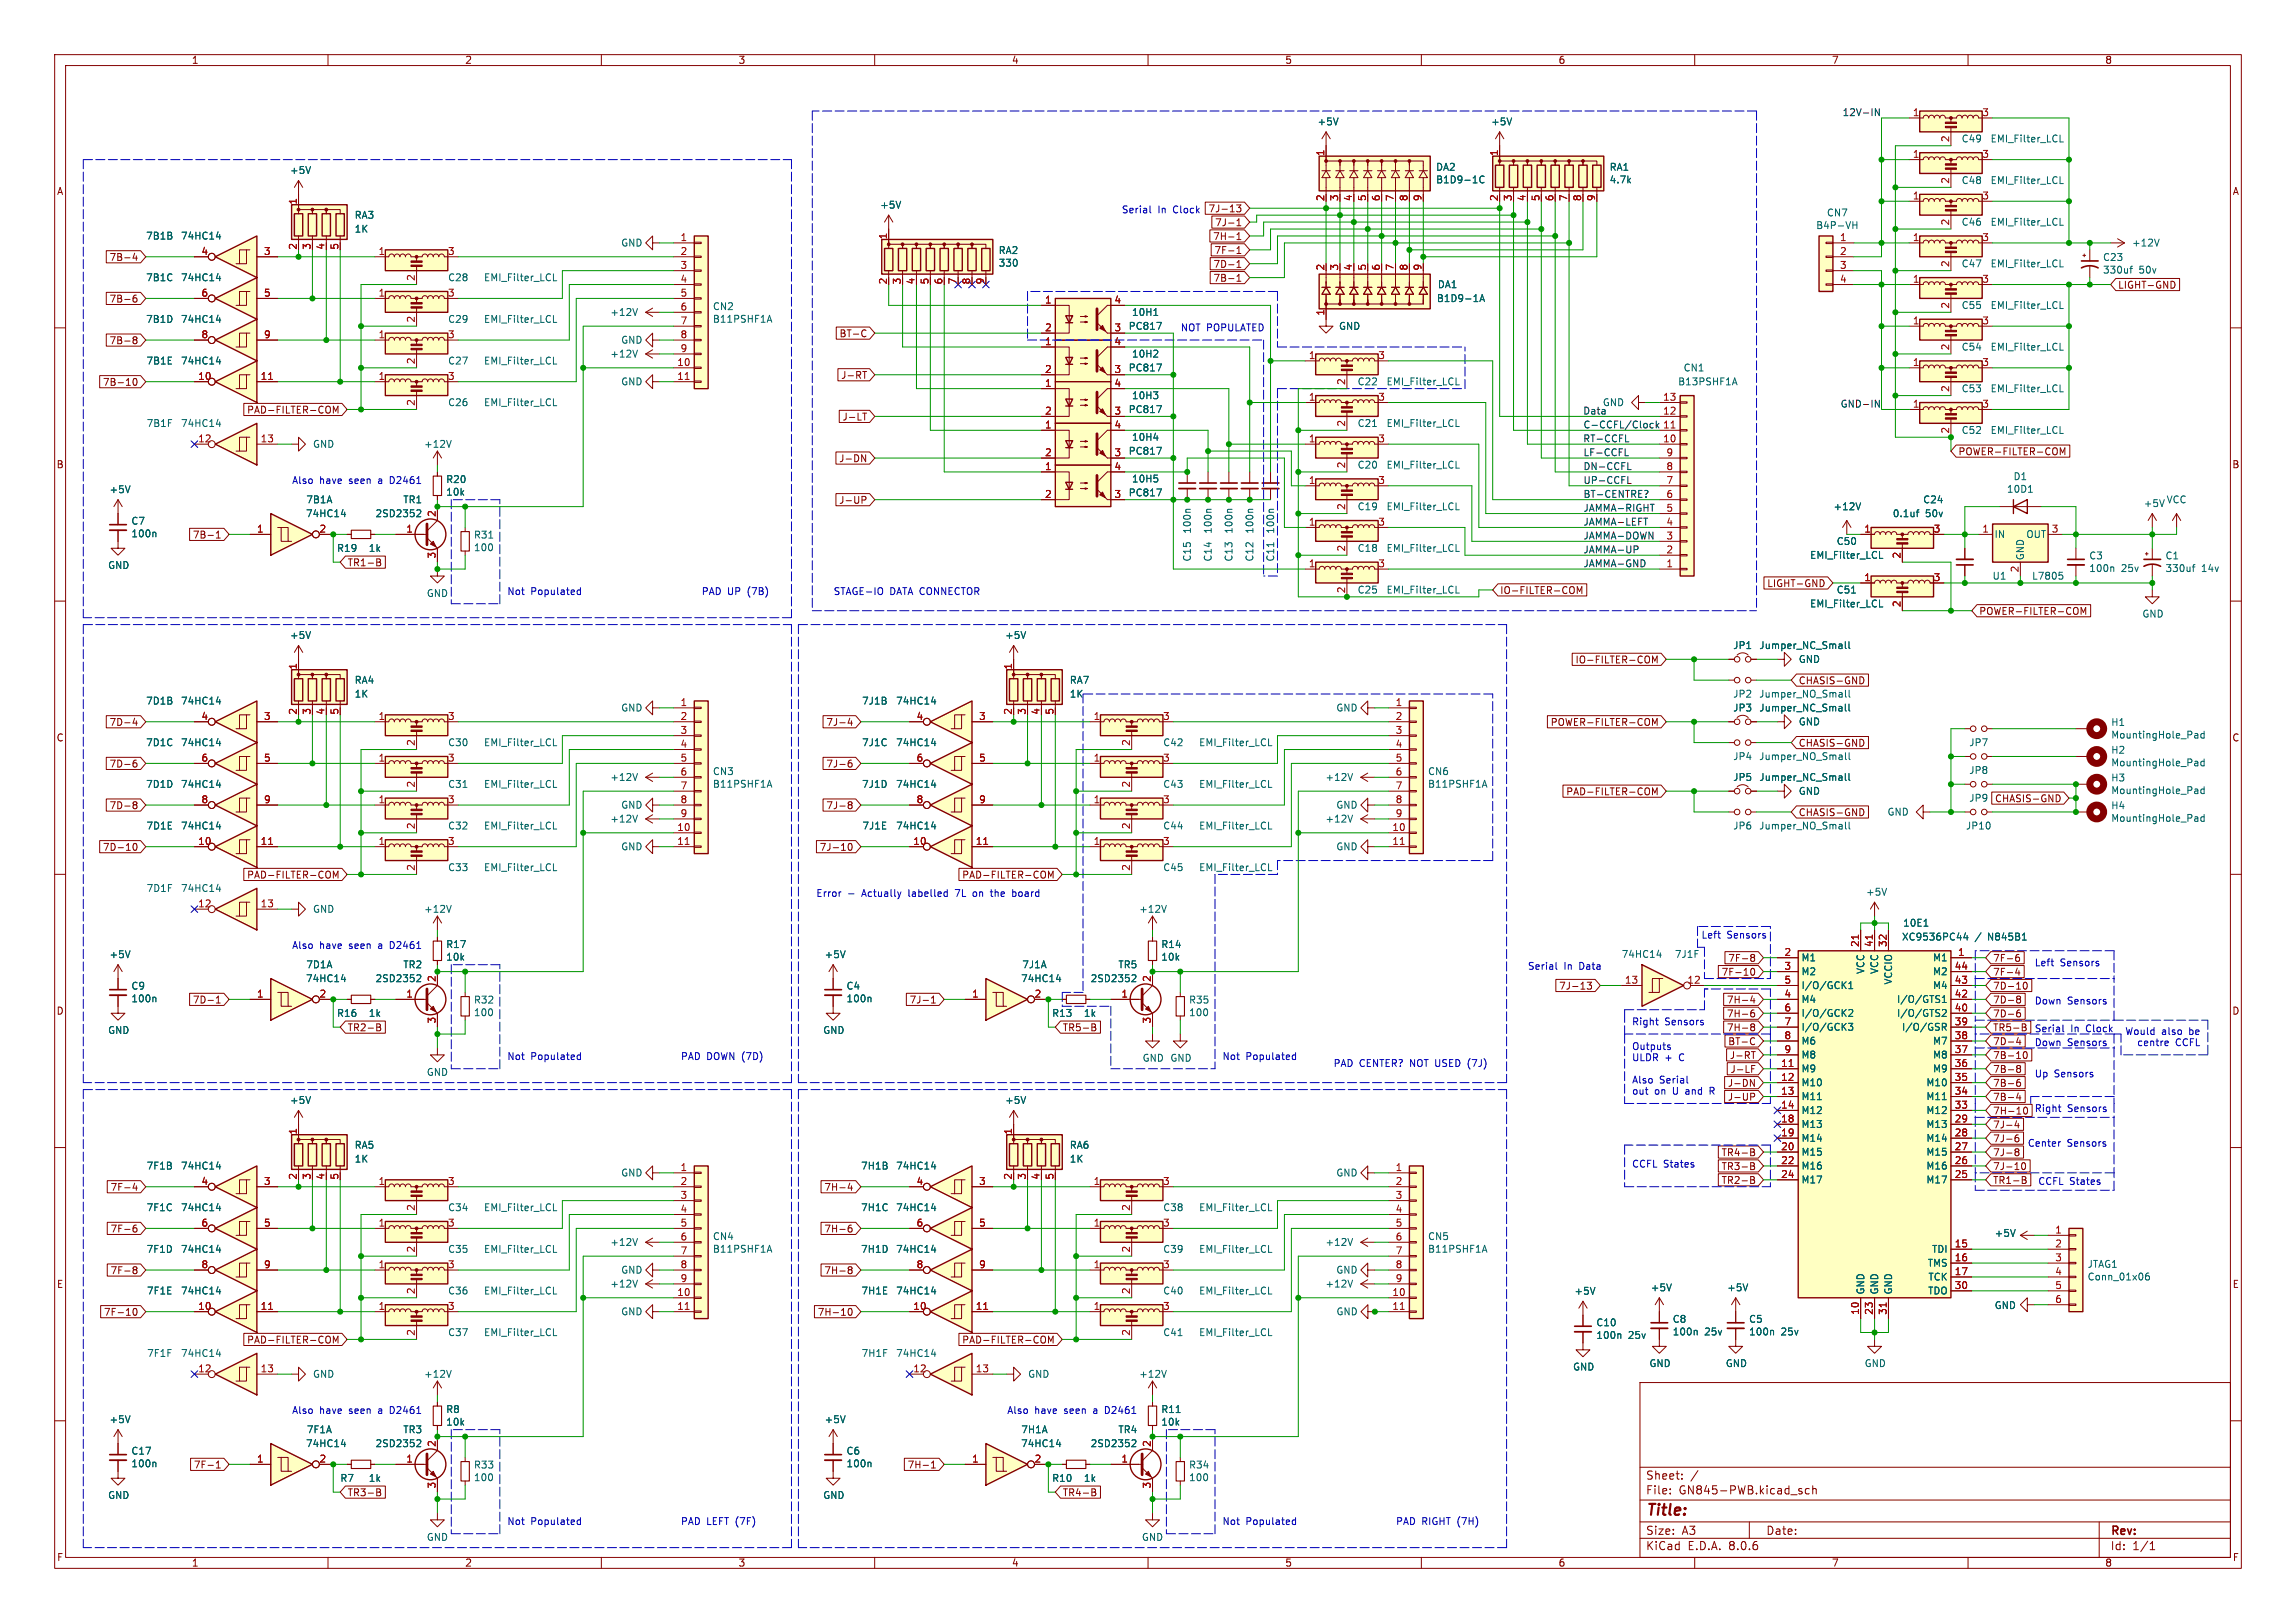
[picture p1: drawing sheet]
<svg xmlns="http://www.w3.org/2000/svg" width="420mm" height="297mm" viewBox="0 0 420 297" stroke-linecap="round" stroke-linejoin="round" font-family="sans-serif">
<defs><g id="words">
<text font-size="2.8" fill="#840000" x="301" y="277.9">Title:</text>
<g font-size="2.1" fill="#840000">
<text x="301" y="273.7">File:</text>
<text x="301" y="271">Sheet:</text>
<text x="307.1" y="273.7">GN845-PWB.kicad_sch</text>
<text x="301" y="281.1">Size:</text>
<text x="307.6" y="281.1">A3</text>
<text x="323" y="281.1">Date:</text>
<text x="386" y="281.3">Rev:</text>
<text x="301" y="283.9">KiCad</text>
<text x="308.7" y="283.9">E.D.A.</text>
<text x="316.3" y="283.9">8.0.6</text>
<text x="386" y="283.9">Id:</text>
<text x="390.1" y="283.9">1/1</text>
</g>
<g font-size="1.8" fill="#840000">
<text x="35" y="11.9">1</text>
<text x="85" y="11.9">2</text>
<text x="135" y="11.9">3</text>
<text x="185" y="11.9">4</text>
<text x="235" y="11.9">5</text>
<text x="285" y="11.9">6</text>
<text x="335" y="11.9">7</text>
<text x="385" y="11.9">8</text>
<text x="10.3" y="35.9">A</text>
<text x="408.3" y="35.9">A</text>
<text x="221" y="39.1">7J-13</text>
<text x="222.2" y="41.6">7J-1</text>
<text x="19.9" y="47.9">7B-4</text>
<text x="221.8" y="44.1">7H-1</text>
<text x="222" y="46.7">7F-1</text>
<text x="221.9" y="51.8">7B-1</text>
<text x="221.9" y="49.2">7D-1</text>
<text x="387.3" y="53">LIGHT-GND</text>
<text x="19.9" y="55.6">7B-6</text>
<text x="19.9" y="63.2">7B-8</text>
<text x="153.5" y="61.9">BT-C</text>
<text x="18.7" y="70.8">7B-10</text>
<text x="153.8" y="69.5">J-RT</text>
<text x="45.1" y="75.9">PAD-FILTER-COM</text>
<text x="154" y="77.2">J-LT</text>
<text x="358.1" y="83.5">POWER-FILTER-COM</text>
<text x="10.3" y="85.9">B</text>
<text x="153.4" y="84.8">J-DN</text>
<text x="408.2" y="85.9">B</text>
<text x="153.4" y="92.4">J-UP</text>
<text x="35.2" y="98.7">7B-1</text>
<text x="63.5" y="103.8">TR1-B</text>
<text x="323.2" y="107.6">LIGHT-GND</text>
<text x="274.3" y="108.9">IO-FILTER-COM</text>
<text x="361.9" y="112.7">POWER-FILTER-COM</text>
<text x="288.1" y="121.6">IO-FILTER-COM</text>
<text x="328.9" y="125.4">CHASIS-GND</text>
<text x="10.3" y="135.9">C</text>
<text x="19.9" y="133">7D-4</text>
<text x="151" y="133">7J-4</text>
<text x="283.6" y="133">POWER-FILTER-COM</text>
<text x="328.9" y="136.8">CHASIS-GND</text>
<text x="408.2" y="135.9">C</text>
<text x="19.9" y="140.7">7D-6</text>
<text x="151" y="140.7">7J-6</text>
<text x="19.9" y="148.3">7D-8</text>
<text x="151" y="148.3">7J-8</text>
<text x="286.4" y="145.7">PAD-FILTER-COM</text>
<text x="328.9" y="149.5">CHASIS-GND</text>
<text x="364.8" y="147">CHASIS-GND</text>
<text x="18.7" y="155.9">7D-10</text>
<text x="149.8" y="155.9">7J-10</text>
<text x="45.1" y="161">PAD-FILTER-COM</text>
<text x="175.9" y="161">PAD-FILTER-COM</text>
<text x="314.8" y="178.8">7F-10</text>
<text x="316" y="176.2">7F-8</text>
<text x="364.5" y="178.8">7F-4</text>
<text x="364.5" y="176.2">7F-6</text>
<text x="10.3" y="185.9">D</text>
<text x="35.2" y="183.8">7D-1</text>
<text x="166.3" y="183.8">7J-1</text>
<text x="285.1" y="181.3">7J-13</text>
<text x="315.8" y="183.8">7H-4</text>
<text x="364.5" y="183.8">7D-8</text>
<text x="364.5" y="181.3">7D-10</text>
<text x="408.2" y="185.9">D</text>
<text x="63.5" y="188.9">TR2-B</text>
<text x="194.3" y="188.9">TR5-B</text>
<text x="315.8" y="188.9">7H-8</text>
<text x="315.8" y="186.4">7H-6</text>
<text x="316" y="191.5">BT-C</text>
<text x="364.5" y="188.9">TR5-B</text>
<text x="364.5" y="191.5">7D-4</text>
<text x="364.5" y="186.4">7D-6</text>
<text x="316.3" y="194">J-RT</text>
<text x="316.5" y="196.5">J-LF</text>
<text x="364.5" y="196.5">7B-8</text>
<text x="364.5" y="194">7B-10</text>
<text x="316" y="201.6">J-UP</text>
<text x="316" y="199.1">J-DN</text>
<text x="364.5" y="201.6">7B-4</text>
<text x="364.5" y="199.1">7B-6</text>
<text x="364.5" y="204.2">7H-10</text>
<text x="364.5" y="209.2">7J-6</text>
<text x="364.5" y="206.7">7J-4</text>
<text x="314.8" y="211.8">TR4-B</text>
<text x="314.8" y="214.3">TR3-B</text>
<text x="364.5" y="211.8">7J-8</text>
<text x="364.5" y="214.3">7J-10</text>
<text x="20.1" y="218.1">7F-4</text>
<text x="150.7" y="218.1">7H-4</text>
<text x="314.8" y="216.9">TR2-B</text>
<text x="364.5" y="216.9">TR1-B</text>
<text x="20.1" y="225.7">7F-6</text>
<text x="150.7" y="225.7">7H-6</text>
<text x="20.1" y="233.4">7F-8</text>
<text x="150.7" y="233.4">7H-8</text>
<text x="10.3" y="235.9">E</text>
<text x="408.3" y="235.9">E</text>
<text x="18.9" y="241">7F-10</text>
<text x="149.5" y="241">7H-10</text>
<text x="45.1" y="246.1">PAD-FILTER-COM</text>
<text x="175.9" y="246.1">PAD-FILTER-COM</text>
<text x="35.4" y="268.9">7F-1</text>
<text x="165.9" y="268.9">7H-1</text>
<text x="63.5" y="274">TR3-B</text>
<text x="194.3" y="274">TR4-B</text>
<text x="10.3" y="285.9">F</text>
<text x="35" y="286.9">1</text>
<text x="85" y="286.9">2</text>
<text x="135" y="286.9">3</text>
<text x="185" y="286.9">4</text>
<text x="235" y="286.9">5</text>
<text x="285" y="286.9">6</text>
<text x="335" y="286.9">7</text>
<text x="385" y="286.9">8</text>
<text x="408.3" y="285.9">F</text>
</g>
<g font-size="1.8" fill="#006464">
<text x="240.9" y="23.1">+5V</text>
<text x="272.7" y="23.1">+5V</text>
<text x="358.7" y="26.3">C49</text>
<text x="364" y="26.3">EMI_Filter_LCL</text>
<text x="53" y="32">+5V</text>
<text x="262.6" y="31.4">DA2</text>
<text x="262.6" y="33.8">B1D9-1C</text>
<text x="294.3" y="31.4">RA1</text>
<text x="294.3" y="33.8">4.7k</text>
<text x="358.7" y="33.9">C48</text>
<text x="364" y="33.9">EMI_Filter_LCL</text>
<text x="64.8" y="40.2">RA3</text>
<text x="160.9" y="38.4">+5V</text>
<text x="334.1" y="39.8">CN7</text>
<text x="358.7" y="41.5">C46</text>
<text x="364" y="41.5">EMI_Filter_LCL</text>
<text x="26.6" y="44">7B1B</text>
<text x="33" y="44">74HC14</text>
<text x="64.8" y="42.8">1K</text>
<text x="113.5" y="45.3">GND</text>
<text x="182.6" y="46.7">RA2</text>
<text x="332.1" y="42.1">B4P-VH</text>
<text x="384.6" y="48">C23</text>
<text x="389.9" y="45.3">+12V</text>
<text x="26.6" y="51.7">7B1C</text>
<text x="33" y="51.7">74HC14</text>
<text x="81.9" y="51.7">C28</text>
<text x="88.4" y="51.7">EMI_Filter_LCL</text>
<text x="182.6" y="49">330</text>
<text x="262.9" y="52.9">DA1</text>
<text x="358.7" y="49.1">C47</text>
<text x="364" y="49.1">EMI_Filter_LCL</text>
<text x="384.6" y="50.3">330uf</text>
<text x="391.3" y="50.3">50v</text>
<text x="26.6" y="59.3">7B1D</text>
<text x="33" y="59.3">74HC14</text>
<text x="81.9" y="59.3">C29</text>
<text x="88.4" y="59.3">EMI_Filter_LCL</text>
<text x="111.5" y="58">+12V</text>
<text x="130.3" y="59.3">B11PSHF1A</text>
<text x="130.3" y="56.9">CN2</text>
<text x="207" y="58">10H1</text>
<text x="262.7" y="55.5">B1D9-1A</text>
<text x="358.7" y="56.7">C55</text>
<text x="364" y="56.7">EMI_Filter_LCL</text>
<text x="111.5" y="65.6">+12V</text>
<text x="113.5" y="63.1">GND</text>
<text x="206.4" y="60.6">PC817</text>
<text x="207" y="65.6">10H2</text>
<text x="244.8" y="60.6">GND</text>
<text x="358.7" y="64.4">C54</text>
<text x="364" y="64.4">EMI_Filter_LCL</text>
<text x="26.7" y="66.9">7B1E</text>
<text x="33" y="66.9">74HC14</text>
<text x="81.9" y="66.9">C27</text>
<text x="88.4" y="66.9">EMI_Filter_LCL</text>
<text x="113.5" y="70.7">GND</text>
<text x="206.4" y="68.2">PC817</text>
<text x="248.2" y="70.7">C22</text>
<text x="253.5" y="70.7">EMI_Filter_LCL</text>
<text x="306.9" y="70.7">B13PSHF1A</text>
<text x="307.9" y="68.2">CN1</text>
<text x="358.7" y="72">C53</text>
<text x="364" y="72">EMI_Filter_LCL</text>
<text x="81.9" y="74.5">C26</text>
<text x="88.4" y="74.5">EMI_Filter_LCL</text>
<text x="206.4" y="75.8">PC817</text>
<text x="207" y="73.3">10H3</text>
<text x="293.1" y="74.5">GND</text>
<text x="26.7" y="78.3">7B1F</text>
<text x="33" y="78.3">74HC14</text>
<text x="57.2" y="82.1">GND</text>
<text x="77.5" y="82.1">+12V</text>
<text x="206.4" y="83.4">PC817</text>
<text x="207" y="80.9">10H4</text>
<text x="248.2" y="78.3">C21</text>
<text x="253.5" y="78.3">EMI_Filter_LCL</text>
<text x="358.7" y="79.6">C52</text>
<text x="364" y="79.6">EMI_Filter_LCL</text>
<text x="81.5" y="88.6">R20</text>
<text x="207" y="88.5">10H5</text>
<text x="248.2" y="86">C20</text>
<text x="253.5" y="86">EMI_Filter_LCL</text>
<text x="368.2" y="88.1">D1</text>
<text x="19.9" y="90.4">+5V</text>
<text x="55.9" y="94.8">74HC14</text>
<text x="55.9" y="92.3">7B1A</text>
<text x="68.6" y="94.8">2SD2352</text>
<text x="73.7" y="92.3">TR1</text>
<text x="81.5" y="90.9">10k</text>
<text x="206.4" y="91">PC817</text>
<text x="248.2" y="93.6">C19</text>
<text x="253.5" y="93.6">EMI_Filter_LCL</text>
<text x="335.3" y="93.6">+12V</text>
<text x="346.1" y="94.8">0.1uf</text>
<text x="351.7" y="92.3">C24</text>
<text x="352.2" y="94.8">50v</text>
<text x="367" y="90.4">10D1</text>
<text x="392" y="93">+5V</text>
<text x="396.2" y="92.3">VCC</text>
<text x="23.9" y="96.2">C7</text>
<text x="23.9" y="98.5">100n</text>
<text x="61.6" y="101.2">R19</text>
<text x="67.4" y="101.2">1k</text>
<text x="86.6" y="101.1">100</text>
<text x="86.6" y="98.8">R31</text>
<text x="218" y="97.8" transform="rotate(-90 218 97.8)">100n</text>
<text x="221.8" y="97.8" transform="rotate(-90 221.8 97.8)">100n</text>
<text x="225.7" y="97.8" transform="rotate(-90 225.7 97.8)">100n</text>
<text x="229.5" y="97.8" transform="rotate(-90 229.5 97.8)">100n</text>
<text x="233.3" y="97.8" transform="rotate(-90 233.3 97.8)">100n</text>
<text x="248.2" y="101.2">C18</text>
<text x="253.5" y="101.2">EMI_Filter_LCL</text>
<text x="335.9" y="99.9">C50</text>
<text x="364.7" y="98.7">IN</text>
<text x="370.6" y="98.7">OUT</text>
<text x="19.7" y="104.3">GND</text>
<text x="218" y="102.9" transform="rotate(-90 218 102.9)">C15</text>
<text x="221.8" y="102.9" transform="rotate(-90 221.8 102.9)">C14</text>
<text x="225.7" y="102.9" transform="rotate(-90 225.7 102.9)">C13</text>
<text x="229.5" y="102.9" transform="rotate(-90 229.5 102.9)">C12</text>
<text x="233.3" y="102.9" transform="rotate(-90 233.3 102.9)">C11</text>
<text x="331" y="102.5">EMI_Filter_LCL</text>
<text x="364.4" y="106.3">U1</text>
<text x="370.4" y="102.6" transform="rotate(-90 370.4 102.6)">GND</text>
<text x="371.6" y="106.3">L7805</text>
<text x="382.1" y="102.6">C3</text>
<text x="382.1" y="104.9">100n</text>
<text x="388" y="104.9">25v</text>
<text x="396" y="102.6">C1</text>
<text x="396" y="104.9">330uf</text>
<text x="402.7" y="104.9">14v</text>
<text x="78" y="109.4">GND</text>
<text x="248.2" y="108.8">C25</text>
<text x="253.5" y="108.8">EMI_Filter_LCL</text>
<text x="331" y="111.4">EMI_Filter_LCL</text>
<text x="335.9" y="108.8">C51</text>
<text x="391.8" y="113.2">GND</text>
<text x="53" y="117.1">+5V</text>
<text x="183.8" y="117.1">+5V</text>
<text x="316.9" y="119">JP1</text>
<text x="321.7" y="119">Jumper_NC_Small</text>
<text x="64.8" y="125.3">RA4</text>
<text x="195.6" y="125.3">RA7</text>
<text x="328.9" y="121.5">GND</text>
<text x="26.6" y="129.1">7D1B</text>
<text x="33" y="129.1">74HC14</text>
<text x="64.8" y="127.9">1K</text>
<text x="113.5" y="130.4">GND</text>
<text x="157.6" y="129.1">7J1B</text>
<text x="163.8" y="129.1">74HC14</text>
<text x="195.6" y="127.9">1K</text>
<text x="244.3" y="130.4">GND</text>
<text x="316.9" y="127.9">JP2</text>
<text x="316.9" y="130.4">JP3</text>
<text x="321.7" y="127.9">Jumper_NO_Small</text>
<text x="321.7" y="130.4">Jumper_NC_Small</text>
<text x="26.6" y="136.8">7D1C</text>
<text x="33" y="136.8">74HC14</text>
<text x="81.9" y="136.8">C30</text>
<text x="88.4" y="136.8">EMI_Filter_LCL</text>
<text x="157.6" y="136.8">7J1C</text>
<text x="163.8" y="136.8">74HC14</text>
<text x="212.7" y="136.8">C42</text>
<text x="219.2" y="136.8">EMI_Filter_LCL</text>
<text x="328.9" y="132.9">GND</text>
<text x="360.1" y="136.8">JP7</text>
<text x="386.1" y="133">H1</text>
<text x="386.1" y="135.4">MountingHole_Pad</text>
<text x="111.5" y="143.1">+12V</text>
<text x="130.3" y="142">CN3</text>
<text x="242.4" y="143.1">+12V</text>
<text x="261.1" y="142">CN6</text>
<text x="316.9" y="143.1">JP5</text>
<text x="316.9" y="139.3">JP4</text>
<text x="321.7" y="139.3">Jumper_NO_Small</text>
<text x="321.7" y="143.1">Jumper_NC_Small</text>
<text x="360.1" y="141.8">JP8</text>
<text x="386.1" y="138.1">H2</text>
<text x="386.1" y="140.4">MountingHole_Pad</text>
<text x="386.1" y="143.2">H3</text>
<text x="26.6" y="144.4">7D1D</text>
<text x="33" y="144.4">74HC14</text>
<text x="81.9" y="144.4">C31</text>
<text x="88.4" y="144.4">EMI_Filter_LCL</text>
<text x="113.5" y="148.2">GND</text>
<text x="130.3" y="144.3">B11PSHF1A</text>
<text x="157.6" y="144.4">7J1D</text>
<text x="163.8" y="144.4">74HC14</text>
<text x="212.7" y="144.4">C43</text>
<text x="219.2" y="144.4">EMI_Filter_LCL</text>
<text x="244.3" y="148.2">GND</text>
<text x="261.1" y="144.3">B11PSHF1A</text>
<text x="328.9" y="145.6">GND</text>
<text x="345.2" y="149.5">GND</text>
<text x="360.1" y="146.9">JP9</text>
<text x="386.1" y="148.3">H4</text>
<text x="386.1" y="145.5">MountingHole_Pad</text>
<text x="26.7" y="152">7D1E</text>
<text x="33" y="152">74HC14</text>
<text x="81.9" y="152">C32</text>
<text x="88.4" y="152">EMI_Filter_LCL</text>
<text x="111.5" y="150.7">+12V</text>
<text x="113.5" y="155.8">GND</text>
<text x="157.7" y="152">7J1E</text>
<text x="163.8" y="152">74HC14</text>
<text x="212.7" y="152">C44</text>
<text x="219.2" y="152">EMI_Filter_LCL</text>
<text x="242.4" y="150.7">+12V</text>
<text x="244.3" y="155.8">GND</text>
<text x="316.9" y="152">JP6</text>
<text x="321.7" y="152">Jumper_NO_Small</text>
<text x="359.5" y="152">JP10</text>
<text x="386.1" y="150.6">MountingHole_Pad</text>
<text x="81.9" y="159.6">C33</text>
<text x="88.4" y="159.6">EMI_Filter_LCL</text>
<text x="212.7" y="159.6">C45</text>
<text x="219.2" y="159.6">EMI_Filter_LCL</text>
<text x="26.7" y="163.4">7D1F</text>
<text x="33" y="163.4">74HC14</text>
<text x="57.2" y="167.2">GND</text>
<text x="77.5" y="167.2">+12V</text>
<text x="208.3" y="167.2">+12V</text>
<text x="341.2" y="164.1">+5V</text>
<text x="81.5" y="173.7">R17</text>
<text x="212.3" y="173.7">R14</text>
<text x="347.8" y="172.3">XC9536PC44</text>
<text x="348" y="169.8">10E1</text>
<text x="361.3" y="172.3">/</text>
<text x="363.8" y="172.3">N845B1</text>
<text x="19.9" y="175.5">+5V</text>
<text x="55.9" y="179.9">74HC14</text>
<text x="55.9" y="177.4">7D1A</text>
<text x="68.6" y="179.9">2SD2352</text>
<text x="73.7" y="177.4">TR2</text>
<text x="81.5" y="176">10k</text>
<text x="150.7" y="175.5">+5V</text>
<text x="186.7" y="179.9">74HC14</text>
<text x="186.9" y="177.4">7J1A</text>
<text x="199.4" y="179.9">2SD2352</text>
<text x="204.5" y="177.4">TR5</text>
<text x="212.3" y="176">10k</text>
<text x="296.5" y="175.5">74HC14</text>
<text x="306.3" y="175.5">7J1F</text>
<text x="329.4" y="176.1">M1</text>
<text x="329.4" y="178.7">M2</text>
<text x="341.2" y="178.3" transform="rotate(-90 341.2 178.3)">VCC</text>
<text x="343.8" y="178.3" transform="rotate(-90 343.8 178.3)">VCC</text>
<text x="353.5" y="176.1">M1</text>
<text x="353.5" y="178.7">M2</text>
<text x="23.9" y="181.3">C9</text>
<text x="23.9" y="183.6">100n</text>
<text x="86.6" y="183.8">R32</text>
<text x="154.7" y="181.3">C4</text>
<text x="154.7" y="183.6">100n</text>
<text x="217.4" y="183.8">R35</text>
<text x="329.4" y="183.7">M4</text>
<text x="329.4" y="181.2">I/O/GCK1</text>
<text x="346.3" y="180.3" transform="rotate(-90 346.3 180.3)">VCCIO</text>
<text x="346.9" y="183.7">I/O/GTS1</text>
<text x="353.5" y="181.2">M4</text>
<text x="19.7" y="189.4">GND</text>
<text x="61.6" y="186.3">R16</text>
<text x="67.4" y="186.3">1k</text>
<text x="86.6" y="186.2">100</text>
<text x="150.5" y="189.4">GND</text>
<text x="192.4" y="186.3">R13</text>
<text x="198.2" y="186.3">1k</text>
<text x="217.4" y="186.2">100</text>
<text x="329.4" y="186.3">I/O/GCK2</text>
<text x="329.4" y="188.8">I/O/GCK3</text>
<text x="329.4" y="191.4">M6</text>
<text x="346.9" y="186.3">I/O/GTS2</text>
<text x="347.8" y="188.8">I/O/GSR</text>
<text x="353.5" y="191.4">M7</text>
<text x="78" y="197.1">GND</text>
<text x="208.9" y="194.5">GND GND</text>
<text x="329.4" y="196.4">M9</text>
<text x="329.4" y="193.9">M8</text>
<text x="353.5" y="196.4">M9</text>
<text x="353.5" y="193.9">M8</text>
<text x="53" y="202.2">+5V</text>
<text x="183.8" y="202.2">+5V</text>
<text x="329.4" y="199">M10</text>
<text x="329.4" y="201.5">M11</text>
<text x="352.3" y="201.5">M11</text>
<text x="352.3" y="199">M10</text>
<text x="329.4" y="204.1">M12</text>
<text x="329.4" y="206.6">M13</text>
<text x="329.4" y="209.1">M14</text>
<text x="352.3" y="209.1">M14</text>
<text x="352.3" y="206.6">M13</text>
<text x="352.3" y="204.1">M12</text>
<text x="26.7" y="214.2">7F1B</text>
<text x="33" y="214.2">74HC14</text>
<text x="64.8" y="210.4">RA5</text>
<text x="64.8" y="213">1K</text>
<text x="113.5" y="215.5">GND</text>
<text x="157.4" y="214.2">7H1B</text>
<text x="163.8" y="214.2">74HC14</text>
<text x="195.6" y="210.4">RA6</text>
<text x="195.6" y="213">1K</text>
<text x="244.3" y="215.5">GND</text>
<text x="329.4" y="211.7">M15</text>
<text x="329.4" y="214.2">M16</text>
<text x="352.3" y="214.2">M16</text>
<text x="352.3" y="211.7">M15</text>
<text x="26.7" y="221.8">7F1C</text>
<text x="33" y="221.8">74HC14</text>
<text x="81.9" y="221.8">C34</text>
<text x="88.4" y="221.8">EMI_Filter_LCL</text>
<text x="157.4" y="221.8">7H1C</text>
<text x="163.8" y="221.8">74HC14</text>
<text x="212.7" y="221.8">C38</text>
<text x="219.2" y="221.8">EMI_Filter_LCL</text>
<text x="329.4" y="216.8">M17</text>
<text x="352.3" y="216.8">M17</text>
<text x="130.3" y="227.1">CN4</text>
<text x="261.1" y="227.1">CN5</text>
<text x="364.8" y="226.5">+5V</text>
<text x="26.7" y="229.5">7F1D</text>
<text x="33" y="229.5">74HC14</text>
<text x="81.9" y="229.5">C35</text>
<text x="88.4" y="229.5">EMI_Filter_LCL</text>
<text x="111.5" y="228.2">+12V</text>
<text x="113.5" y="233.3">GND</text>
<text x="130.3" y="229.4">B11PSHF1A</text>
<text x="157.4" y="229.5">7H1D</text>
<text x="163.8" y="229.5">74HC14</text>
<text x="212.7" y="229.5">C39</text>
<text x="219.2" y="229.5">EMI_Filter_LCL</text>
<text x="242.4" y="228.2">+12V</text>
<text x="244.3" y="233.3">GND</text>
<text x="261.1" y="229.4">B11PSHF1A</text>
<text x="352.5" y="232">TMS</text>
<text x="353.3" y="229.5">TDI</text>
<text x="381.8" y="232.2">JTAG1</text>
<text x="26.8" y="237.1">7F1E</text>
<text x="33" y="237.1">74HC14</text>
<text x="81.9" y="237.1">C36</text>
<text x="88.4" y="237.1">EMI_Filter_LCL</text>
<text x="111.5" y="235.8">+12V</text>
<text x="157.5" y="237.1">7H1E</text>
<text x="163.8" y="237.1">74HC14</text>
<text x="212.7" y="237.1">C40</text>
<text x="219.2" y="237.1">EMI_Filter_LCL</text>
<text x="242.4" y="235.8">+12V</text>
<text x="287.9" y="237.1">+5V</text>
<text x="301.9" y="236.5">+5V</text>
<text x="315.8" y="236.5">+5V</text>
<text x="341.2" y="237" transform="rotate(-90 341.2 237)">GND</text>
<text x="343.8" y="237" transform="rotate(-90 343.8 237)">GND</text>
<text x="346.3" y="237" transform="rotate(-90 346.3 237)">GND</text>
<text x="352.6" y="237.1">TDO</text>
<text x="352.7" y="234.5">TCK</text>
<text x="364.8" y="239.8">GND</text>
<text x="381.8" y="234.5">Conn_01x06</text>
<text x="81.9" y="244.7">C37</text>
<text x="88.4" y="244.7">EMI_Filter_LCL</text>
<text x="113.5" y="240.9">GND</text>
<text x="212.7" y="244.7">C41</text>
<text x="219.2" y="244.7">EMI_Filter_LCL</text>
<text x="244.4" y="240.9">GND</text>
<text x="291.9" y="242.9">C10</text>
<text x="291.9" y="245.2">100n</text>
<text x="297.9" y="245.2">25v</text>
<text x="305.9" y="242.3">C8</text>
<text x="305.9" y="244.6">100n</text>
<text x="311.8" y="244.6">25v</text>
<text x="319.8" y="242.3">C5</text>
<text x="319.8" y="244.6">100n</text>
<text x="325.8" y="244.6">25v</text>
<text x="26.8" y="248.5">7F1F</text>
<text x="33" y="248.5">74HC14</text>
<text x="157.5" y="248.5">7H1F</text>
<text x="163.8" y="248.5">74HC14</text>
<text x="287.6" y="251">GND</text>
<text x="301.6" y="250.4">GND</text>
<text x="315.6" y="250.4">GND</text>
<text x="341" y="250.4">GND</text>
<text x="57.2" y="252.3">GND</text>
<text x="77.5" y="252.3">+12V</text>
<text x="188" y="252.3">GND</text>
<text x="208.3" y="252.3">+12V</text>
<text x="19.9" y="260.6">+5V</text>
<text x="56" y="262.5">7F1A</text>
<text x="73.7" y="262.5">TR3</text>
<text x="81.5" y="258.8">R8</text>
<text x="81.5" y="261.1">10k</text>
<text x="150.7" y="260.6">+5V</text>
<text x="186.7" y="262.5">7H1A</text>
<text x="204.5" y="262.5">TR4</text>
<text x="212.3" y="261.1">10k</text>
<text x="212.3" y="258.8">R11</text>
<text x="23.9" y="268.7">100n</text>
<text x="23.9" y="266.4">C17</text>
<text x="55.9" y="265">74HC14</text>
<text x="68.6" y="265">2SD2352</text>
<text x="86.6" y="268.9">R33</text>
<text x="154.7" y="266.4">C6</text>
<text x="154.7" y="268.7">100n</text>
<text x="186.7" y="265">74HC14</text>
<text x="199.4" y="265">2SD2352</text>
<text x="217.4" y="268.9">R34</text>
<text x="19.7" y="274.5">GND</text>
<text x="62.2" y="271.4">R7</text>
<text x="67.4" y="271.4">1k</text>
<text x="86.6" y="271.2">100</text>
<text x="150.5" y="274.5">GND</text>
<text x="192.4" y="271.4">R10</text>
<text x="198.2" y="271.4">1k</text>
<text x="217.4" y="271.2">100</text>
<text x="78" y="282.2">GND</text>
<text x="208.8" y="282.2">GND</text>
</g>
<g font-size="1.8" fill="#0f0f0f">
<text x="337" y="21.3">12V-IN</text>
<text x="289.5" y="75.9">Data</text>
<text x="336.6" y="74.7">GND-IN</text>
<text x="289.5" y="81">RT-CCFL</text>
<text x="289.6" y="78.5">C-CCFL/Clock</text>
<text x="289.6" y="83.6">LF-CCFL</text>
<text x="289.6" y="88.6">UP-CCFL</text>
<text x="289.6" y="86.1">DN-CCFL</text>
<text x="289.6" y="93.7">JAMMA-RIGHT</text>
<text x="289.6" y="91.2">BT-CENTRE?</text>
<text x="289.6" y="96.3">JAMMA-LEFT</text>
<text x="289.6" y="98.8">JAMMA-DOWN</text>
<text x="289.6" y="101.3">JAMMA-UP</text>
<text x="289.6" y="103.9">JAMMA-GND</text>
</g>
<g font-size="1.8" fill="#a90000">
<text x="349.8" y="21.3">1</text>
<text x="362.5" y="21.3">3</text>
<text x="242.3" y="28.6" transform="rotate(-90 242.3 28.6)">1</text>
<text x="274.1" y="28.6" transform="rotate(-90 274.1 28.6)">1</text>
<text x="349.8" y="29">1</text>
<text x="356.6" y="26.1" transform="rotate(-90 356.6 26.1)">2</text>
<text x="362.5" y="29">3</text>
<text x="356.6" y="33.7" transform="rotate(-90 356.6 33.7)">2</text>
<text x="54.4" y="37.5" transform="rotate(-90 54.4 37.5)">1</text>
<text x="242.3" y="36.9" transform="rotate(-90 242.3 36.9)">2</text>
<text x="244.9" y="36.9" transform="rotate(-90 244.9 36.9)">3</text>
<text x="247.4" y="36.9" transform="rotate(-90 247.4 36.9)">4</text>
<text x="249.9" y="36.9" transform="rotate(-90 249.9 36.9)">5</text>
<text x="252.5" y="36.9" transform="rotate(-90 252.5 36.9)">6</text>
<text x="255" y="36.9" transform="rotate(-90 255 36.9)">7</text>
<text x="257.6" y="36.9" transform="rotate(-90 257.6 36.9)">8</text>
<text x="260.1" y="36.9" transform="rotate(-90 260.1 36.9)">9</text>
<text x="274.1" y="36.9" transform="rotate(-90 274.1 36.9)">2</text>
<text x="276.6" y="36.9" transform="rotate(-90 276.6 36.9)">3</text>
<text x="279.1" y="36.9" transform="rotate(-90 279.1 36.9)">4</text>
<text x="281.7" y="36.9" transform="rotate(-90 281.7 36.9)">5</text>
<text x="284.2" y="36.9" transform="rotate(-90 284.2 36.9)">6</text>
<text x="286.8" y="36.9" transform="rotate(-90 286.8 36.9)">7</text>
<text x="289.3" y="36.9" transform="rotate(-90 289.3 36.9)">8</text>
<text x="291.8" y="36.9" transform="rotate(-90 291.8 36.9)">9</text>
<text x="349.8" y="36.6">1</text>
<text x="356.6" y="41.3" transform="rotate(-90 356.6 41.3)">2</text>
<text x="362.5" y="36.6">3</text>
<text x="36.8" y="46.7">4</text>
<text x="48.2" y="46.7">3</text>
<text x="54.4" y="45.8" transform="rotate(-90 54.4 45.8)">2</text>
<text x="56.9" y="45.8" transform="rotate(-90 56.9 45.8)">3</text>
<text x="59.4" y="45.8" transform="rotate(-90 59.4 45.8)">4</text>
<text x="62" y="45.8" transform="rotate(-90 62 45.8)">5</text>
<text x="69.1" y="46.7">1</text>
<text x="81.8" y="46.7">3</text>
<text x="124.4" y="44.2">1</text>
<text x="124.4" y="46.7">2</text>
<text x="162.3" y="43.9" transform="rotate(-90 162.3 43.9)">1</text>
<text x="336.5" y="44.2">1</text>
<text x="336.5" y="46.7">2</text>
<text x="349.8" y="44.2">1</text>
<text x="362.5" y="44.2">3</text>
<text x="75.9" y="51.5" transform="rotate(-90 75.9 51.5)">2</text>
<text x="124.4" y="49.3">3</text>
<text x="124.4" y="51.8">4</text>
<text x="162.3" y="52.1" transform="rotate(-90 162.3 52.1)">2</text>
<text x="164.8" y="52.1" transform="rotate(-90 164.8 52.1)">3</text>
<text x="167.4" y="52.1" transform="rotate(-90 167.4 52.1)">4</text>
<text x="169.9" y="52.1" transform="rotate(-90 169.9 52.1)">5</text>
<text x="172.5" y="52.1" transform="rotate(-90 172.5 52.1)">6</text>
<text x="175" y="52.1" transform="rotate(-90 175 52.1)">7</text>
<text x="177.5" y="52.1" transform="rotate(-90 177.5 52.1)">8</text>
<text x="180.1" y="52.1" transform="rotate(-90 180.1 52.1)">9</text>
<text x="242.3" y="49.6" transform="rotate(-90 242.3 49.6)">2</text>
<text x="244.9" y="49.6" transform="rotate(-90 244.9 49.6)">3</text>
<text x="247.4" y="49.6" transform="rotate(-90 247.4 49.6)">4</text>
<text x="249.9" y="49.6" transform="rotate(-90 249.9 49.6)">5</text>
<text x="252.5" y="49.6" transform="rotate(-90 252.5 49.6)">6</text>
<text x="255" y="49.6" transform="rotate(-90 255 49.6)">7</text>
<text x="257.6" y="49.6" transform="rotate(-90 257.6 49.6)">8</text>
<text x="260.1" y="49.6" transform="rotate(-90 260.1 49.6)">9</text>
<text x="336.5" y="49.3">3</text>
<text x="336.5" y="51.8">4</text>
<text x="349.8" y="51.8">1</text>
<text x="356.6" y="49" transform="rotate(-90 356.6 49)">2</text>
<text x="362.5" y="51.8">3</text>
<text x="36.8" y="54.4">6</text>
<text x="48.2" y="54.4">5</text>
<text x="69.1" y="54.4">1</text>
<text x="75.9" y="59.1" transform="rotate(-90 75.9 59.1)">2</text>
<text x="81.8" y="54.4">3</text>
<text x="124.4" y="54.4">5</text>
<text x="124.4" y="56.9">6</text>
<text x="124.4" y="59.4">7</text>
<text x="191.1" y="55.6">1</text>
<text x="203.8" y="55.6">4</text>
<text x="242.3" y="57.9" transform="rotate(-90 242.3 57.9)">1</text>
<text x="349.8" y="59.4">1</text>
<text x="356.6" y="56.6" transform="rotate(-90 356.6 56.6)">2</text>
<text x="362.5" y="59.4">3</text>
<text x="36.8" y="62">8</text>
<text x="48.2" y="62">9</text>
<text x="69.1" y="62">1</text>
<text x="81.8" y="62">3</text>
<text x="124.4" y="62">8</text>
<text x="124.4" y="64.5">9</text>
<text x="191.1" y="63.2">1</text>
<text x="191.1" y="60.7">2</text>
<text x="203.8" y="63.2">4</text>
<text x="203.8" y="60.7">3</text>
<text x="239.3" y="65.8">1</text>
<text x="252" y="65.8">3</text>
<text x="356.6" y="64.2" transform="rotate(-90 356.6 64.2)">2</text>
<text x="36.2" y="69.6">10</text>
<text x="47.6" y="69.6">11</text>
<text x="69.1" y="69.6">1</text>
<text x="75.9" y="66.7" transform="rotate(-90 75.9 66.7)">2</text>
<text x="81.8" y="69.6">3</text>
<text x="123.8" y="67.1">10</text>
<text x="123.8" y="69.6">11</text>
<text x="191.1" y="68.3">2</text>
<text x="191.1" y="70.9">1</text>
<text x="203.8" y="68.3">3</text>
<text x="203.8" y="70.9">4</text>
<text x="246.1" y="70.6" transform="rotate(-90 246.1 70.6)">2</text>
<text x="349.8" y="67.1">1</text>
<text x="356.6" y="71.8" transform="rotate(-90 356.6 71.8)">2</text>
<text x="362.5" y="67.1">3</text>
<text x="75.9" y="74.4" transform="rotate(-90 75.9 74.4)">2</text>
<text x="191.1" y="75.9">2</text>
<text x="203.8" y="75.9">3</text>
<text x="239.3" y="73.4">1</text>
<text x="252" y="73.4">3</text>
<text x="304.1" y="75.9">12</text>
<text x="304.1" y="73.4">13</text>
<text x="349.8" y="74.7">1</text>
<text x="362.5" y="74.7">3</text>
<text x="36.2" y="81">12</text>
<text x="47.6" y="81">13</text>
<text x="191.1" y="78.5">1</text>
<text x="191.1" y="83.6">2</text>
<text x="203.8" y="83.6">3</text>
<text x="203.8" y="78.5">4</text>
<text x="239.3" y="81">1</text>
<text x="246.1" y="78.2" transform="rotate(-90 246.1 78.2)">2</text>
<text x="252" y="81">3</text>
<text x="304.1" y="81">10</text>
<text x="304.1" y="78.5">11</text>
<text x="304.7" y="83.6">9</text>
<text x="356.6" y="79.4" transform="rotate(-90 356.6 79.4)">2</text>
<text x="191.1" y="86.1">1</text>
<text x="203.8" y="86.1">4</text>
<text x="239.3" y="88.6">1</text>
<text x="246.1" y="85.8" transform="rotate(-90 246.1 85.8)">2</text>
<text x="252" y="88.6">3</text>
<text x="304.7" y="88.6">7</text>
<text x="304.7" y="86.1">8</text>
<text x="79.8" y="94.7" transform="rotate(-90 79.8 94.7)">2</text>
<text x="191.1" y="91.2">2</text>
<text x="203.8" y="91.2">3</text>
<text x="246.1" y="93.4" transform="rotate(-90 246.1 93.4)">2</text>
<text x="304.7" y="93.7">5</text>
<text x="304.7" y="91.2">6</text>
<text x="46.9" y="97.5">1</text>
<text x="58.3" y="97.5">2</text>
<text x="74.2" y="97.5">1</text>
<text x="239.3" y="96.3">1</text>
<text x="246.1" y="101" transform="rotate(-90 246.1 101)">2</text>
<text x="252" y="96.3">3</text>
<text x="304.7" y="101.3">2</text>
<text x="304.7" y="98.8">3</text>
<text x="304.7" y="96.3">4</text>
<text x="340.9" y="97.5">1</text>
<text x="353.6" y="97.5">3</text>
<text x="362.5" y="97.5">1</text>
<text x="375.2" y="97.5">3</text>
<text x="79.8" y="102.3" transform="rotate(-90 79.8 102.3)">3</text>
<text x="239.3" y="103.9">1</text>
<text x="252" y="103.9">3</text>
<text x="304.7" y="103.9">1</text>
<text x="340.9" y="106.4">1</text>
<text x="347.7" y="102.3" transform="rotate(-90 347.7 102.3)">2</text>
<text x="353.6" y="106.4">3</text>
<text x="369.3" y="104.8" transform="rotate(-90 369.3 104.8)">2</text>
<text x="246.1" y="108.7" transform="rotate(-90 246.1 108.7)">2</text>
<text x="347.7" y="111.2" transform="rotate(-90 347.7 111.2)">2</text>
<text x="54.4" y="122.6" transform="rotate(-90 54.4 122.6)">1</text>
<text x="185.2" y="122.6" transform="rotate(-90 185.2 122.6)">1</text>
<text x="36.8" y="131.8">4</text>
<text x="48.2" y="131.8">3</text>
<text x="54.4" y="130.9" transform="rotate(-90 54.4 130.9)">2</text>
<text x="56.9" y="130.9" transform="rotate(-90 56.9 130.9)">3</text>
<text x="59.4" y="130.9" transform="rotate(-90 59.4 130.9)">4</text>
<text x="62" y="130.9" transform="rotate(-90 62 130.9)">5</text>
<text x="69.1" y="131.8">1</text>
<text x="81.8" y="131.8">3</text>
<text x="124.4" y="129.3">1</text>
<text x="124.4" y="131.8">2</text>
<text x="167.6" y="131.8">4</text>
<text x="179" y="131.8">3</text>
<text x="185.2" y="130.9" transform="rotate(-90 185.2 130.9)">2</text>
<text x="187.7" y="130.9" transform="rotate(-90 187.7 130.9)">3</text>
<text x="190.2" y="130.9" transform="rotate(-90 190.2 130.9)">4</text>
<text x="192.8" y="130.9" transform="rotate(-90 192.8 130.9)">5</text>
<text x="200" y="131.8">1</text>
<text x="212.7" y="131.8">3</text>
<text x="255.2" y="129.3">1</text>
<text x="255.2" y="131.8">2</text>
<text x="75.9" y="136.6" transform="rotate(-90 75.9 136.6)">2</text>
<text x="124.4" y="134.4">3</text>
<text x="124.4" y="136.9">4</text>
<text x="206.8" y="136.6" transform="rotate(-90 206.8 136.6)">2</text>
<text x="255.2" y="134.4">3</text>
<text x="255.2" y="136.9">4</text>
<text x="36.8" y="139.4">6</text>
<text x="48.2" y="139.4">5</text>
<text x="69.1" y="139.4">1</text>
<text x="81.8" y="139.4">3</text>
<text x="124.4" y="139.4">5</text>
<text x="124.4" y="142">6</text>
<text x="167.6" y="139.4">6</text>
<text x="179" y="139.4">5</text>
<text x="200" y="139.4">1</text>
<text x="212.7" y="139.4">3</text>
<text x="255.2" y="139.4">5</text>
<text x="255.2" y="142">6</text>
<text x="36.8" y="147.1">8</text>
<text x="48.2" y="147.1">9</text>
<text x="69.1" y="147.1">1</text>
<text x="75.9" y="144.2" transform="rotate(-90 75.9 144.2)">2</text>
<text x="81.8" y="147.1">3</text>
<text x="124.4" y="144.5">7</text>
<text x="124.4" y="147.1">8</text>
<text x="124.4" y="149.6">9</text>
<text x="167.6" y="147.1">8</text>
<text x="179" y="147.1">9</text>
<text x="200" y="147.1">1</text>
<text x="206.8" y="144.2" transform="rotate(-90 206.8 144.2)">2</text>
<text x="212.7" y="147.1">3</text>
<text x="255.2" y="144.5">7</text>
<text x="255.2" y="147.1">8</text>
<text x="255.2" y="149.6">9</text>
<text x="36.2" y="154.7">10</text>
<text x="47.6" y="154.7">11</text>
<text x="69.1" y="154.7">1</text>
<text x="75.9" y="151.8" transform="rotate(-90 75.9 151.8)">2</text>
<text x="81.8" y="154.7">3</text>
<text x="123.8" y="152.1">10</text>
<text x="123.8" y="154.7">11</text>
<text x="167" y="154.7">10</text>
<text x="178.4" y="154.7">11</text>
<text x="200" y="154.7">1</text>
<text x="206.8" y="151.8" transform="rotate(-90 206.8 151.8)">2</text>
<text x="212.7" y="154.7">3</text>
<text x="254.6" y="152.1">10</text>
<text x="254.6" y="154.7">11</text>
<text x="75.9" y="159.5" transform="rotate(-90 75.9 159.5)">2</text>
<text x="206.8" y="159.5" transform="rotate(-90 206.8 159.5)">2</text>
<text x="36.2" y="166.1">12</text>
<text x="47.6" y="166.1">13</text>
<text x="340.1" y="173.4" transform="rotate(-90 340.1 173.4)">21</text>
<text x="342.6" y="173.4" transform="rotate(-90 342.6 173.4)">41</text>
<text x="345.2" y="173.4" transform="rotate(-90 345.2 173.4)">32</text>
<text x="79.8" y="179.8" transform="rotate(-90 79.8 179.8)">2</text>
<text x="210.6" y="179.8" transform="rotate(-90 210.6 179.8)">2</text>
<text x="326.3" y="175">2</text>
<text x="326.3" y="177.5">3</text>
<text x="357.5" y="177.5">44</text>
<text x="358.1" y="175">1</text>
<text x="46.9" y="182.6">1</text>
<text x="58.3" y="182.6">2</text>
<text x="74.2" y="182.6">1</text>
<text x="177.7" y="182.6">1</text>
<text x="189.2" y="182.6">2</text>
<text x="205" y="182.6">1</text>
<text x="297.1" y="180.1">13</text>
<text x="308.6" y="180.1">12</text>
<text x="326.3" y="182.6">4</text>
<text x="326.3" y="180.1">5</text>
<text x="326.3" y="185.2">6</text>
<text x="357.5" y="185.2">40</text>
<text x="357.5" y="182.6">42</text>
<text x="357.5" y="180.1">43</text>
<text x="79.8" y="187.4" transform="rotate(-90 79.8 187.4)">3</text>
<text x="210.6" y="187.4" transform="rotate(-90 210.6 187.4)">3</text>
<text x="326.3" y="187.7">7</text>
<text x="326.3" y="190.2">8</text>
<text x="357.5" y="190.2">38</text>
<text x="357.5" y="187.7">39</text>
<text x="325.7" y="195.3">11</text>
<text x="325.7" y="197.9">12</text>
<text x="326.3" y="192.8">9</text>
<text x="357.5" y="197.9">35</text>
<text x="357.5" y="195.3">36</text>
<text x="357.5" y="192.8">37</text>
<text x="325.7" y="200.4">13</text>
<text x="325.7" y="202.9">14</text>
<text x="357.5" y="202.9">33</text>
<text x="357.5" y="200.4">34</text>
<text x="54.4" y="207.7" transform="rotate(-90 54.4 207.7)">1</text>
<text x="185.2" y="207.7" transform="rotate(-90 185.2 207.7)">1</text>
<text x="325.7" y="205.5">18</text>
<text x="325.7" y="208">19</text>
<text x="357.5" y="208">28</text>
<text x="357.5" y="205.5">29</text>
<text x="54.4" y="216" transform="rotate(-90 54.4 216)">2</text>
<text x="56.9" y="216" transform="rotate(-90 56.9 216)">3</text>
<text x="59.4" y="216" transform="rotate(-90 59.4 216)">4</text>
<text x="62" y="216" transform="rotate(-90 62 216)">5</text>
<text x="124.4" y="214.4">1</text>
<text x="185.2" y="216" transform="rotate(-90 185.2 216)">2</text>
<text x="187.7" y="216" transform="rotate(-90 187.7 216)">3</text>
<text x="190.2" y="216" transform="rotate(-90 190.2 216)">4</text>
<text x="192.8" y="216" transform="rotate(-90 192.8 216)">5</text>
<text x="255.2" y="214.4">1</text>
<text x="325.7" y="210.6">20</text>
<text x="325.7" y="213.1">22</text>
<text x="325.7" y="215.6">24</text>
<text x="357.5" y="215.6">25</text>
<text x="357.5" y="213.1">26</text>
<text x="357.5" y="210.6">27</text>
<text x="36.8" y="216.9">4</text>
<text x="48.2" y="216.9">3</text>
<text x="69.1" y="216.9">1</text>
<text x="75.9" y="221.7" transform="rotate(-90 75.9 221.7)">2</text>
<text x="81.8" y="216.9">3</text>
<text x="124.4" y="216.9">2</text>
<text x="124.4" y="219.5">3</text>
<text x="124.4" y="222">4</text>
<text x="167.6" y="216.9">4</text>
<text x="179" y="216.9">3</text>
<text x="200" y="216.9">1</text>
<text x="206.8" y="221.7" transform="rotate(-90 206.8 221.7)">2</text>
<text x="212.7" y="216.9">3</text>
<text x="255.2" y="216.9">2</text>
<text x="255.2" y="219.5">3</text>
<text x="255.2" y="222">4</text>
<text x="36.8" y="224.5">6</text>
<text x="48.2" y="224.5">5</text>
<text x="69.1" y="224.5">1</text>
<text x="81.8" y="224.5">3</text>
<text x="124.4" y="224.5">5</text>
<text x="124.4" y="227.1">6</text>
<text x="167.6" y="224.5">6</text>
<text x="179" y="224.5">5</text>
<text x="200" y="224.5">1</text>
<text x="212.7" y="224.5">3</text>
<text x="255.2" y="224.5">5</text>
<text x="255.2" y="227.1">6</text>
<text x="375.8" y="225.8">1</text>
<text x="36.8" y="232.2">8</text>
<text x="48.2" y="232.2">9</text>
<text x="69.1" y="232.2">1</text>
<text x="75.9" y="229.3" transform="rotate(-90 75.9 229.3)">2</text>
<text x="81.8" y="232.2">3</text>
<text x="124.4" y="229.6">7</text>
<text x="124.4" y="232.2">8</text>
<text x="167.6" y="232.2">8</text>
<text x="179" y="232.2">9</text>
<text x="200" y="232.2">1</text>
<text x="206.8" y="229.3" transform="rotate(-90 206.8 229.3)">2</text>
<text x="212.7" y="232.2">3</text>
<text x="255.2" y="229.6">7</text>
<text x="255.2" y="232.2">8</text>
<text x="357.5" y="228.3">15</text>
<text x="357.5" y="230.9">16</text>
<text x="357.5" y="233.4">17</text>
<text x="375.8" y="228.3">2</text>
<text x="375.8" y="230.9">3</text>
<text x="375.8" y="233.4">4</text>
<text x="36.2" y="239.8">10</text>
<text x="47.6" y="239.8">11</text>
<text x="69.1" y="239.8">1</text>
<text x="75.9" y="236.9" transform="rotate(-90 75.9 236.9)">2</text>
<text x="81.8" y="239.8">3</text>
<text x="123.8" y="237.2">10</text>
<text x="123.8" y="239.8">11</text>
<text x="124.4" y="234.7">9</text>
<text x="167" y="239.8">10</text>
<text x="178.4" y="239.8">11</text>
<text x="200" y="239.8">1</text>
<text x="206.8" y="236.9" transform="rotate(-90 206.8 236.9)">2</text>
<text x="212.7" y="239.8">3</text>
<text x="254.6" y="237.2">10</text>
<text x="254.6" y="239.8">11</text>
<text x="255.2" y="234.7">9</text>
<text x="357.5" y="236">30</text>
<text x="375.8" y="236">5</text>
<text x="375.8" y="238.5">6</text>
<text x="75.9" y="244.5" transform="rotate(-90 75.9 244.5)">2</text>
<text x="206.8" y="244.5" transform="rotate(-90 206.8 244.5)">2</text>
<text x="340.1" y="240.7" transform="rotate(-90 340.1 240.7)">10</text>
<text x="342.6" y="240.7" transform="rotate(-90 342.6 240.7)">23</text>
<text x="345.2" y="240.7" transform="rotate(-90 345.2 240.7)">31</text>
<text x="36.2" y="251.2">12</text>
<text x="47.6" y="251.2">13</text>
<text x="167" y="251.2">12</text>
<text x="178.4" y="251.2">13</text>
<text x="46.9" y="267.7">1</text>
<text x="58.3" y="267.7">2</text>
<text x="74.2" y="267.7">1</text>
<text x="79.8" y="264.9" transform="rotate(-90 79.8 264.9)">2</text>
<text x="177.7" y="267.7">1</text>
<text x="189.2" y="267.7">2</text>
<text x="205" y="267.7">1</text>
<text x="210.6" y="264.9" transform="rotate(-90 210.6 264.9)">2</text>
<text x="79.8" y="272.5" transform="rotate(-90 79.8 272.5)">3</text>
<text x="210.6" y="272.5" transform="rotate(-90 210.6 272.5)">3</text>
</g>
<g font-size="1.8" fill="#0000c2">
<text x="205.1" y="39.1">Serial</text>
<text x="211.8" y="39.1">In</text>
<text x="214.7" y="39.1">Clock</text>
<text x="215.9" y="60.7">NOT POPULATED</text>
<text x="53.3" y="88.7">Also</text>
<text x="58.4" y="88.7">have</text>
<text x="64" y="88.7">seen</text>
<text x="69.5" y="88.7">a</text>
<text x="71.8" y="88.7">D2461</text>
<text x="92.7" y="109">Not</text>
<text x="97.1" y="109">Populated</text>
<text x="128.3" y="109">PAD UP</text>
<text x="136.8" y="109">(7B)</text>
<text x="152.4" y="109">STAGE-IO</text>
<text x="162.8" y="109">DATA CONNECTOR</text>
<text x="149.2" y="164.2">Error</text>
<text x="157.8" y="164.2">Actually</text>
<text x="166.5" y="164.2">labelled</text>
<text x="175.3" y="164.2">7L</text>
<text x="178.7" y="164.2">on</text>
<text x="182.1" y="164.2">the</text>
<text x="186.3" y="164.2">board</text>
<text x="53.3" y="173.7">Also</text>
<text x="58.4" y="173.7">have</text>
<text x="64" y="173.7">seen</text>
<text x="69.5" y="173.7">a</text>
<text x="71.8" y="173.7">D2461</text>
<text x="311.1" y="171.8">Left</text>
<text x="315.9" y="171.8">Sensors</text>
<text x="279.4" y="177.6">Serial</text>
<text x="286.1" y="177.6">In</text>
<text x="289" y="177.6">Data</text>
<text x="372.1" y="176.9">Left</text>
<text x="376.8" y="176.9">Sensors</text>
<text x="372.1" y="183.9">Down</text>
<text x="378.2" y="183.9">Sensors</text>
<text x="298.4" y="187.7">Right</text>
<text x="304.5" y="187.7">Sensors</text>
<text x="372.1" y="189">Serial</text>
<text x="372.1" y="191.5">Down</text>
<text x="378.2" y="191.5">Sensors</text>
<text x="378.8" y="189">In</text>
<text x="381.7" y="189">Clock</text>
<text x="388.7" y="189.5">Would</text>
<text x="390.8" y="191.5">centre</text>
<text x="395.4" y="189.5">also</text>
<text x="397.9" y="191.5">CCFL</text>
<text x="400.6" y="189.5">be</text>
<text x="92.7" y="194.1">Not</text>
<text x="97.1" y="194.1">Populated</text>
<text x="124.5" y="194.1">PAD DOWN (7D)</text>
<text x="223.5" y="194.1">Not</text>
<text x="227.9" y="194.1">Populated</text>
<text x="243.8" y="195.3">PAD CENTER? NOT USED (7J)</text>
<text x="298.4" y="192.2">Outputs</text>
<text x="298.4" y="194.3">ULDR</text>
<text x="304.5" y="194.3">+</text>
<text x="307.3" y="194.3">C</text>
<text x="372.1" y="197.2">Up</text>
<text x="375.8" y="197.2">Sensors</text>
<text x="298.4" y="198.4">Also</text>
<text x="298.4" y="200.4">out</text>
<text x="302.6" y="200.4">on</text>
<text x="303.6" y="198.4">Serial</text>
<text x="306.1" y="200.4">U and</text>
<text x="313.2" y="200.4">R</text>
<text x="372.1" y="203.6">Right</text>
<text x="378.2" y="203.6">Sensors</text>
<text x="370.8" y="209.9">Center</text>
<text x="378.1" y="209.9">Sensors</text>
<text x="298.4" y="213.7">CCFL States</text>
<text x="372.7" y="216.9">CCFL States</text>
<text x="53.3" y="258.8">Also</text>
<text x="58.4" y="258.8">have</text>
<text x="64" y="258.8">seen</text>
<text x="69.5" y="258.8">a</text>
<text x="71.8" y="258.8">D2461</text>
<text x="184.1" y="258.8">Also</text>
<text x="189.3" y="258.8">have</text>
<text x="194.8" y="258.8">seen</text>
<text x="200.3" y="258.8">a</text>
<text x="202.6" y="258.8">D2461</text>
<text x="92.7" y="279.1">Not</text>
<text x="97.1" y="279.1">Populated</text>
<text x="124.5" y="279.1">PAD LEFT (7F)</text>
<text x="223.5" y="279.1">Not</text>
<text x="227.9" y="279.1">Populated</text>
<text x="255.3" y="279.1">PAD RIGHT (7H)</text>
</g>
</g></defs>
<g fill="none" stroke="#840000" stroke-width=".18">
<path d="M10 10h400v277h-400zM12 12h396v273h-396zM60 10v2M110 10v2M160 10v2M210 10v2M260 10v2M310 10v2M360 10v2M10 60h2M408 60h2M10 110h2"/>
<path d="M408 110h2M10 160h2M408 160h2M10 210h2M408 210h2M10 260h2M300 253h108v32h-108zM408 260h2M300 278.5h108M300 274.5h108M300 268.5h108M305.5 273.2v.2"/>
<path d="M305.5 272.5v.1M307.7 270.5v.2M307.7 269.8v.1M310.6 269.1l-1.3 1.9M320 278.5v3M329.6 273v.3M330.9 272.5l-.4-.1-.3 .3v.4l.2 .2h.5M331.6 272.5l.2-.1 .4 .1v.9M331.6 271.9v1.5M384 278.5v6.5M60 285v2M110 285v2"/>
<path d="M160 285v2M210 285v2M260 285v2M300 281.5h108M310 285v2M360 285v2M393.3 283.6h.9M393.3 282.5l.4-.4v1.5"/>
</g>
<path d="M39.4 154.9l7.6-3.8v7.7z" fill="#ffffc2"/>
<path d="M39.4 154.9l7.6-3.8v7.7z" fill="none" stroke="#840000" stroke-width=".25"/>
<g fill="none" stroke="#840000" stroke-width=".18">
<path d="M35.6 154.9h2.5M45.1 153.7v2.5h-1.3M45.7 153.7h-1.9v2.5h-.6M47 154.9h3.8M303.5 237.5l-.7 1.3M303.5 237.5v2.5M303.5 237.5l.8 1.3"/>
<circle cx="38.7" cy="154.9" r=".63"/>
</g>
<path d="M49.1 154.5h.8" fill="none" stroke="#a90000" stroke-width=".18"/>
<path d="M39.6 151.3h.8M40.2 150.9v.8M305.7 234.9l-.4 1.3" fill="none" stroke="#006464" stroke-width=".18"/>
<path d="M300.4 176.5l7.6 3.8-7.6 3.9z" fill="#ffffc2"/>
<path d="M300.4 176.5l7.6 3.8-7.6 3.9z" fill="none" stroke="#840000" stroke-width=".25"/>
<g fill="none" stroke="#840000" stroke-width=".18">
<path d="M303.5 179.1h-1.2v2.5M304.2 179.1h-.7v2.5h-1.9M296.5 180.3h3.9M309.2 180.3h2.6M248.9 234.9l1.3 .8M248.9 234.9h2.6M248.9 227.3l1.3 .8M248.9 227.3h2.6M250.2 232.4v-1.3l-1.3 1.3 1.3 1.3v-1.3h1.3M250.2 234.2l-1.3 .7M250.2 226.6l-1.3 .7"/>
<circle cx="308.6" cy="180.3" r=".63"/>
</g>
<path d="M303.1 174.8h.8M303.7 174.4v.8M247.4 234.3l-.4 1.2M247.4 226.6l-.4 1.3" fill="none" stroke="#006464" stroke-width=".18"/>
<path d="M364.5 95.9h10.1v7h-10.1z" fill="#ffffc2"/>
<path d="M364.5 95.9h10.1v7h-10.1z" fill="none" stroke="#840000" stroke-width=".25"/>
<path d="M361.9 97.8h2.6M374.6 97.8h2.6M369.6 102.9v2.5M248.9 149.9l1.3 .7M248.9 149.9h2.6M250.2 154.9v-1.2l-1.3 1.2 1.3 1.3v-1.3h1.3M250.2 147.3v-1.2l-1.3 1.2 1.3 1.3v-1.3h1.3M250.2 149.1l-1.3 .8" fill="none" stroke="#840000" stroke-width=".18"/>
<path d="M376.7 104.7h.6M376.8 105.2h.3l.2 .2v.5l-.5 .1M247.4 149.2l-.4 1.2" fill="none" stroke="#006464" stroke-width=".18"/>
<path d="M257.8 128.3h2.5v27.9h-2.5z" fill="#ffffc2"/>
<g fill="none" stroke="#840000" stroke-width=".18">
<path d="M379.7 100.3v2.1M379.7 103.4v2M250.2 129.5v-1.2l-1.3 1.2 1.3 1.3v-1.3h1.3M254 129.5h3.8M254 132.1h3.8M254 134.6h3.8M254 137.2h3.8M254 139.7h3.8M257.8 139.6h1.3v.2h-1.3zM257.8 137h1.3v.3h-1.3zM257.8 134.5h1.3v.2h-1.3zM257.8 132h1.3v.2h-1.3z"/>
<path d="M257.8 129.4h1.3v.3h-1.3zM248.9 142.2h2.6M248.9 142.2l1.3 .8M250.2 141.5l-1.3 .7M254 152.4h3.8M254 154.9h3.8M254 142.2h3.8M254 144.8h3.8M254 147.3h3.8M254 149.9h3.8M257.8 154.8h1.3v.3h-1.3zM257.8 152.3h1.3v.2h-1.3z"/>
<path d="M257.8 149.7h1.3v.3h-1.3zM257.8 147.2h1.3v.2h-1.3zM257.8 144.7h1.3v.2h-1.3zM257.8 142.1h1.3v.3h-1.3z"/>
</g>
<path d="M257.8 128.3h2.5v27.9h-2.5z" fill="none" stroke="#840000" stroke-width=".25"/>
<path d="M256.1 154.5h.8" fill="none" stroke="#a90000" stroke-width=".18"/>
<path d="M386.5 103.7l.2 .2v.7M247.4 141.5l-.4 1.3M271.3 143.7h.6M271.6 142.8l.4 1.3" fill="none" stroke="#006464" stroke-width=".18"/>
<path d="M378.2 103.4h3.1" fill="none" stroke="#840000" stroke-width=".33"/>
<path d="M378.2 102.4h3.1" fill="none" stroke="#840000" stroke-width=".3"/>
<path d="M240.7 102.9h11.4v3.8h-11.4z" fill="#ffffc2"/>
<path d="M240.7 102.9h11.4v3.8h-11.4z" fill="none" stroke="#840000" stroke-width=".25"/>
<path d="M238.8 104.1h2.5l.1-.3 .4-.2 .4 .2 .1 .3 .2-.3 .3-.2 .4 .2 .1 .3 .2-.3 .3-.2 .4 .2 .1 .3 .2-.3 .4-.2 .3 .2 .2 .3h2l.1-.3 .4-.2 .4 .2 .1 .3 .2-.3 .3-.2 .4 .2 .1 .3 .2-.3 .3-.2 .4 .2 .1 .3 .2-.3 .3-.2 .4 .2 .2 .3h2.5M246.4 104.1v.8M246.4 105.9v3.3" fill="none" stroke="#840000" stroke-width=".18"/>
<g fill="#840000" stroke="#840000" stroke-width=".18">
<path d="M245.4 105.7h2v.2h-2z"/>
<path d="M245.4 104.9h2v.3h-2z"/>
<circle cx="246.4" cy="104.1" r=".25"/>
</g>
<path d="M266.3 108.5h.6" fill="none" stroke="#006464" stroke-width=".18"/>
<path d="M240.7 95.3h11.4v3.8h-11.4z" fill="#ffffc2"/>
<path d="M240.7 95.3h11.4v3.8h-11.4z" fill="none" stroke="#840000" stroke-width=".25"/>
<path d="M238.8 96.5h2.5l.1-.3 .4-.2 .4 .2 .1 .3 .2-.3 .3-.2 .4 .2 .1 .3 .2-.3 .3-.2 .4 .2 .1 .3 .2-.3 .4-.2 .3 .2 .2 .3h2l.1-.3 .4-.2 .4 .2 .1 .3 .2-.3 .3-.2 .4 .2 .1 .3 .2-.3 .3-.2 .4 .2 .1 .3 .2-.3 .3-.2 .4 .2 .2 .3h2.5M246.4 96.5v.8M246.4 98.3v3.3" fill="none" stroke="#840000" stroke-width=".18"/>
<g fill="#840000" stroke="#840000" stroke-width=".18">
<path d="M245.4 98h2v.3h-2z"/>
<path d="M245.4 97.3h2v.2h-2z"/>
<circle cx="246.4" cy="96.5" r=".25"/>
</g>
<path d="M266.3 100.9h.6" fill="none" stroke="#006464" stroke-width=".18"/>
<path d="M39.4 69.9l7.6-3.9v7.7z" fill="#ffffc2"/>
<path d="M39.4 69.9l7.6-3.9v7.7z" fill="none" stroke="#840000" stroke-width=".25"/>
<g fill="none" stroke="#840000" stroke-width=".18">
<path d="M54.6 33l-.8 1.3M54.6 33v2.6M54.6 33l.8 1.3M35.6 69.9h2.5M45.1 68.6v2.5h-1.3M45.7 68.6h-1.9v2.5h-.6M47 69.9h3.8"/>
<circle cx="38.7" cy="69.8" r=".63"/>
</g>
<path d="M49.1 69.4h.8" fill="none" stroke="#a90000" stroke-width=".18"/>
<path d="M56.8 30.5l-.4 1.2M39.6 66.2h.8M40.2 65.8v.8" fill="none" stroke="#006464" stroke-width=".18"/>
<path d="M53.3 37.5h10.2v6.3h-10.2z" fill="#ffffc2"/>
<path d="M53.3 37.5h10.2v6.3h-10.2zM53.8 39.1h1.6v4.1h-1.6zM56.4 39.1h1.5v4.1h-1.5zM58.9 39.1h1.6v4.1h-1.6zM61.5 39.1h1.5v4.1h-1.5z" fill="none" stroke="#840000" stroke-width=".25"/>
<g fill="#840000" stroke="#840000" stroke-width=".18">
<circle cx="54.6" cy="38.4" r=".25"/>
<circle cx="57.1" cy="38.4" r=".25"/>
<circle cx="59.7" cy="38.4" r=".25"/>
</g>
<path d="M54.6 39.1v-.7h2.5v.7v-.7h2.6v.7v-.7h2.5v.7M54.6 35.6v2.5M54.6 43.2v1.3M57.1 43.2v1.3M59.7 43.2v1.3M62.2 43.2v1.3M392.4 101.3h.5M392.7 101.1v.5M393.7 100.3v2.1M393.7 103.4v2" fill="none" stroke="#840000" stroke-width=".18"/>
<path d="M392.2 103.6a3.2 3.2 0 0 1 3 0M392.2 102.4h3" fill="none" stroke="#840000" stroke-width=".3"/>
<path d="M401 103.7h.5M401.5 103.3l-.3 .2v1.1" fill="none" stroke="#006464" stroke-width=".18"/>
<path d="M39.4 62.2l7.6-3.8v7.6z" fill="#ffffc2"/>
<path d="M39.4 62.2l7.6-3.8v7.6z" fill="none" stroke="#840000" stroke-width=".25"/>
<g fill="none" stroke="#840000" stroke-width=".18">
<path d="M35.6 62.2h2.5M45.1 61v2.5h-1.3M45.7 61h-1.9v2.5h-.6M47 62.2h3.8M379.7 133.4h2.6M379.7 138.4h2.6M379.7 148.6h2.6M379.7 143.5h2.6"/>
<circle cx="38.7" cy="62.2" r=".63"/>
</g>
<g fill="none" stroke="#006464" stroke-width=".18">
<path d="M39.6 58.6h.8M40.2 58.2v.8M401.6 134.2h.3l.1 .2v.7M401.6 139.3h.3l.1 .2v.7M402 135l-.4 .1M402 134.5l-.4 .1M402 139.6l-.4 .1M403.2 134.3l-.4-.1-.2 .3 .1 .5h.5M403.2 133.8v1.3M403.2 138.9v1.3M403.2 139.4l-.4-.1-.2 .2 .1 .6h.5M401.6 144.4h.3l.1 .2v.6"/>
<path d="M401.6 149.5h.3l.1 .1v.7M402 140.1l-.4 .1M402 150.3h-.4M402 149.8h-.4M402 145.2h-.4M402 144.7h-.4M403.2 144v1.2M403.2 149v1.3M403.2 144.4h-.4l-.2 .2 .1 .6h.5M403.2 149.5h-.4l-.2 .2 .1 .6h.5"/>
</g>
<g fill="none" stroke="#840000" stroke-width="1.3">
<circle cx="383.5" cy="133.3" r="1.27"/>
<circle cx="383.5" cy="138.4" r="1.27"/>
<circle cx="383.5" cy="148.6" r="1.27"/>
<circle cx="383.5" cy="143.5" r="1.27"/>
</g>
<path d="M39.4 54.6l7.6-3.8v7.6z" fill="#ffffc2"/>
<path d="M39.4 54.6l7.6-3.8v7.6z" fill="none" stroke="#840000" stroke-width=".25"/>
<g fill="none" stroke="#840000" stroke-width=".18">
<path d="M35.6 54.6h2.5M45.1 53.3v2.6h-1.3M45.7 53.3h-1.9v2.6h-.6M47 54.6h3.8M393.7 108v1.2h1.3l-1.3 1.3-1.3-1.3h1.3"/>
<circle cx="38.7" cy="54.6" r=".63"/>
</g>
<path d="M39.6 51h.8M40.2 50.5v.9" fill="none" stroke="#006464" stroke-width=".18"/>
<path d="M39.4 47l7.6-3.8v7.6z" fill="#ffffc2"/>
<path d="M39.4 47l7.6-3.8v7.6z" fill="none" stroke="#840000" stroke-width=".25"/>
<g fill="none" stroke="#840000" stroke-width=".18">
<path d="M35.6 47h2.5M45.1 45.7v2.6h-1.3M45.7 45.7h-1.9v2.6h-.6M47 47h3.8"/>
<circle cx="38.7" cy="47" r=".63"/>
</g>
<path d="M39.6 43.3h.8M40.2 42.9v.9" fill="none" stroke="#006464" stroke-width=".18"/>
<path d="M70.5 45.7h11.4v3.8h-11.4z" fill="#ffffc2"/>
<path d="M70.5 45.7h11.4v3.8h-11.4z" fill="none" stroke="#840000" stroke-width=".25"/>
<path d="M68.6 47h2.5l.2-.4 .3-.1 .4 .1 .1 .4 .2-.4 .3-.1 .4 .1 .2 .4 .1-.4 .4-.1 .3 .1 .2 .4 .1-.4 .4-.1 .3 .1 .2 .4h2l.2-.4 .3-.1 .4 .1 .1 .4 .2-.4 .3-.1 .4 .1 .1 .4 .2-.4 .4-.1 .3 .1 .2 .4 .1-.4 .4-.1 .3 .1 .2 .4h2.5M76.2 47v.8M76.2 48.8v3.3" fill="none" stroke="#840000" stroke-width=".18"/>
<g fill="#840000" stroke="#840000" stroke-width=".18">
<path d="M75.2 48.5h2v.3h-2z"/>
<path d="M75.2 47.8h2v.2h-2z"/>
<circle cx="76.2" cy="47" r=".25"/>
</g>
<path d="M101.2 51.4h.6" fill="none" stroke="#006464" stroke-width=".18"/>
<path d="M342.3 96.5h11.4v3.8h-11.4z" fill="#ffffc2"/>
<path d="M342.3 96.5h11.4v3.8h-11.4z" fill="none" stroke="#840000" stroke-width=".25"/>
<path d="M340.4 97.8h2.5l.1-.4 .4-.1 .4 .1 .1 .4 .2-.4 .3-.1 .4 .1 .1 .4 .2-.4 .3-.1 .4 .1 .1 .4 .2-.4 .4-.1 .3 .1 .2 .4h2l.1-.4 .4-.1 .4 .1 .1 .4 .2-.4 .3-.1 .4 .1 .1 .4 .2-.4 .3-.1 .4 .1 .1 .4 .2-.4 .3-.1 .4 .1 .2 .4h2.5M348 97.8v.8M348 99.6v3.3" fill="none" stroke="#840000" stroke-width=".18"/>
<g fill="#840000" stroke="#840000" stroke-width=".18">
<path d="M347 99.3h2v.3h-2z"/>
<path d="M347 98.6h2v.2h-2z"/>
<circle cx="348" cy="97.8" r=".25"/>
</g>
<path d="M343.8 102.2h.6" fill="none" stroke="#006464" stroke-width=".18"/>
<path d="M342.3 105.4h11.4v3.8h-11.4z" fill="#ffffc2"/>
<path d="M342.3 105.4h11.4v3.8h-11.4z" fill="none" stroke="#840000" stroke-width=".25"/>
<g fill="none" stroke="#840000" stroke-width=".18">
<path d="M53.3 81.3h1.3v-1.3l1.3 1.3-1.3 1.3v-1.3M340.4 106.7h2.5l.1-.4 .4-.1 .4 .1 .1 .4 .2-.4 .3-.1 .4 .1 .1 .4 .2-.4 .3-.1 .4 .1 .1 .4 .2-.4 .4-.1 .3 .1 .2 .4h2l.1-.4 .4-.1 .4 .1 .1 .4 .2-.4 .3-.1 .4 .1 .1 .4 .2-.4 .3-.1 .4 .1 .1 .4 .2-.4 .3-.1 .4 .1 .2 .4h2.5M348 106.7v.7M348 108.5v3.3M316.2 148.6h1M320.3 148.6h1"/>
<circle cx="317.8" cy="148.6" r=".51"/>
<circle cx="319.8" cy="148.6" r=".51"/>
</g>
<g fill="#840000" stroke="#840000" stroke-width=".18">
<path d="M347 108.2h2v.3h-2z"/>
<path d="M347 107.4h2v.3h-2z"/>
<circle cx="348" cy="106.7" r=".25"/>
</g>
<path d="M338.7 108.5h.7M343.8 111.1h.6M337.6 150.4v1.1l.2 .2M338.2 150.4v1.1l.2 .2" fill="none" stroke="#006464" stroke-width=".18"/>
<path d="M39.4 81.3l7.6-3.8v7.6z" fill="#ffffc2"/>
<path d="M39.4 81.3l7.6-3.8v7.6z" fill="none" stroke="#840000" stroke-width=".25"/>
<g fill="none" stroke="#840000" stroke-width=".18">
<path d="M35.6 81.3h2.5M45.1 80v2.6h-1.3M45.7 80h-1.9v2.6h-.6M47 81.3h3.8M119.4 129.5v-1.2l-1.3 1.2 1.3 1.3v-1.3h1.2"/>
<circle cx="38.7" cy="81.3" r=".63"/>
</g>
<path d="M39.6 77.6h.8M40.2 77.2v.8" fill="none" stroke="#006464" stroke-width=".18"/>
<path d="M70.5 130.8h11.4v3.8h-11.4z" fill="#ffffc2"/>
<path d="M70.5 130.8h11.4v3.8h-11.4z" fill="none" stroke="#840000" stroke-width=".25"/>
<g fill="none" stroke="#840000" stroke-width=".18">
<path d="M68.6 132.1h2.5l.2-.4 .3-.1 .4 .1 .1 .4 .2-.4 .3-.1 .4 .1 .2 .4 .1-.4 .4-.1 .3 .1 .2 .4 .1-.4 .4-.1 .3 .1 .2 .4h2l.2-.4 .3-.1 .4 .1 .1 .4 .2-.4 .3-.1 .4 .1 .1 .4 .2-.4 .4-.1 .3 .1 .2 .4 .1-.4 .4-.1 .3 .1 .2 .4h2.5M76.2 132.1v.7M76.2 133.9v3.3M316.2 135.9h1M320.3 135.9h1M316.2 144.8h1M317.8 144a1.44 1.44 0 0 1 2 0M320.3 144.8h1"/>
<circle cx="317.8" cy="135.9" r=".51"/>
<circle cx="319.8" cy="135.9" r=".51"/>
<circle cx="317.8" cy="144.8" r=".51"/>
<circle cx="319.8" cy="144.8" r=".51"/>
</g>
<g fill="#840000" stroke="#840000" stroke-width=".18">
<path d="M75.2 133.6h2v.3h-2z"/>
<path d="M75.2 132.8h2v.3h-2z"/>
<circle cx="76.2" cy="132.1" r=".25"/>
</g>
<path d="M101.2 136.5h.6M337.6 137.7v1.1l.2 .2M338.2 137.7v1.1l.2 .2M337.5 141.5v1.1l.2 .2M338.2 141.5v1.1l.2 .2" fill="none" stroke="#006464" stroke-width=".18"/>
<path d="M70.5 146.1h11.4v3.8h-11.4z" fill="#ffffc2"/>
<path d="M70.5 146.1h11.4v3.8h-11.4z" fill="none" stroke="#840000" stroke-width=".25"/>
<g fill="none" stroke="#840000" stroke-width=".18">
<path d="M316.2 124.5h1M316.2 132.1h1M317.8 131.3a1.44 1.44 0 0 1 2 0M320.3 124.5h1M320.3 132.1h1M68.6 147.3h2.5l.2-.3 .3-.2 .4 .2 .1 .3 .2-.3 .3-.2 .4 .2 .2 .3 .1-.3 .4-.2 .3 .2 .2 .3 .1-.3 .4-.2 .3 .2 .2 .3h2l.2-.3 .3-.2 .4 .2 .1 .3 .2-.3 .3-.2 .4 .2 .1 .3 .2-.3 .4-.2 .3 .2 .2 .3 .1-.3 .4-.2 .3 .2 .2 .3h2.5M76.2 147.3v.8M76.2 149.1v3.3M118.1 142.2l1.3 .8M118.1 142.2h2.5M119.4 141.5l-1.3 .7"/>
<circle cx="317.8" cy="132.1" r=".51"/>
<circle cx="317.8" cy="124.5" r=".51"/>
<circle cx="319.8" cy="132.1" r=".51"/>
<circle cx="319.8" cy="124.5" r=".51"/>
</g>
<g fill="#840000" stroke="#840000" stroke-width=".18">
<path d="M75.2 148.8h2v.3h-2z"/>
<path d="M75.2 148.1h2v.2h-2z"/>
<circle cx="76.2" cy="147.3" r=".25"/>
</g>
<path d="M337.5 128.8v1.1l.2 .2M337.6 126.3v1.1l.2 .2M338.2 128.8v1.1l.2 .2M338.2 126.3v1.1l.2 .2M101.2 151.7h.6M116.6 141.5l-.4 1.3" fill="none" stroke="#006464" stroke-width=".18"/>
<path d="M70.5 138.4h11.4v3.8h-11.4z" fill="#ffffc2"/>
<path d="M70.5 138.4h11.4v3.8h-11.4z" fill="none" stroke="#840000" stroke-width=".25"/>
<g fill="none" stroke="#840000" stroke-width=".18">
<path d="M317.8 119.9a1.44 1.44 0 0 1 2 0M68.6 139.7h2.5l.2-.4 .3-.1 .4 .1 .1 .4 .2-.4 .3-.1 .4 .1 .2 .4 .1-.4 .4-.1 .3 .1 .2 .4 .1-.4 .4-.1 .3 .1 .2 .4h2l.2-.4 .3-.1 .4 .1 .1 .4 .2-.4 .3-.1 .4 .1 .1 .4 .2-.4 .4-.1 .3 .1 .2 .4 .1-.4 .4-.1 .3 .1 .2 .4h2.5M76.2 139.7v.8M316.2 120.7h1M320.3 120.7h1M76.2 141.5v3.3M118.1 149.9l1.3 .7M118.1 149.9h2.5M119.4 147.3v-1.2l-1.3 1.2 1.3 1.3v-1.3h1.2M119.4 149.1l-1.3 .8"/>
<circle cx="317.8" cy="120.7" r=".51"/>
<circle cx="319.8" cy="120.7" r=".51"/>
</g>
<g fill="#840000" stroke="#840000" stroke-width=".18">
<path d="M75.2 141.2h2v.3h-2z"/>
<path d="M75.2 140.5h2v.2h-2z"/>
<circle cx="76.2" cy="139.7" r=".25"/>
</g>
<path d="M337.5 117.4v1.1l.2 .2M338.2 117.4v1.1l.2 .2M84.7 144.1h.7M101.2 144.1h.6M116.6 149.2l-.4 1.2" fill="none" stroke="#006464" stroke-width=".18"/>
<path d="M170.2 147.3l7.6-3.8v7.6z" fill="#ffffc2"/>
<path d="M170.2 147.3l7.6-3.8v7.6z" fill="none" stroke="#840000" stroke-width=".25"/>
<g fill="none" stroke="#840000" stroke-width=".18">
<path d="M166.4 147.3h2.5M175.9 146.1v2.5h-1.3M176.5 146.1h-1.9v2.5h-.6M177.8 147.3h3.8"/>
<circle cx="169.5" cy="147.3" r=".63"/>
</g>
<path d="M170.4 143.7h.8M171 143.2v.9" fill="none" stroke="#006464" stroke-width=".18"/>
<path d="M170.2 139.7l7.6-3.8v7.6z" fill="#ffffc2"/>
<path d="M170.2 139.7l7.6-3.8v7.6z" fill="none" stroke="#840000" stroke-width=".25"/>
<g fill="none" stroke="#840000" stroke-width=".18">
<path d="M185.4 118.1l-.7 1.3M185.4 118.1v2.6M185.4 118.1l.8 1.3M166.4 139.7h2.5M175.9 138.4v2.6h-1.3M176.5 138.4h-1.9v2.6h-.6M177.8 139.7h3.8"/>
<circle cx="169.5" cy="139.7" r=".63"/>
</g>
<path d="M187.6 115.6l-.4 1.2M170.4 136h.8M171 135.6v.9" fill="none" stroke="#006464" stroke-width=".18"/>
<path d="M170.2 132.1l7.6-3.8v7.6z" fill="#ffffc2"/>
<path d="M170.2 132.1l7.6-3.8v7.6z" fill="none" stroke="#840000" stroke-width=".25"/>
<g fill="none" stroke="#840000" stroke-width=".18">
<path d="M162.6 39.4l-.8 1.2M162.6 39.4v2.5M162.6 39.4l.7 1.2M166.4 132.1h2.5M175.9 130.8v2.6h-1.3M176.5 130.8h-1.9v2.6h-.6M177.8 132.1h3.8"/>
<circle cx="169.5" cy="132.1" r=".63"/>
</g>
<path d="M164.8 36.8l-.5 1.3M170.4 128.4h.8M171 128v.8" fill="none" stroke="#006464" stroke-width=".18"/>
<path d="M161.3 43.8h20.3v6.4h-20.3z" fill="#ffffc2"/>
<path d="M161.3 43.8h20.3v6.4h-20.3zM161.8 45.5h1.5v4h-1.5zM164.3 45.5h1.6v4h-1.6zM166.9 45.5h1.5v4h-1.5zM169.4 45.5h1.5v4h-1.5zM172 45.5h1.5v4h-1.5zM174.5 45.5h1.5v4h-1.5zM177 45.5h1.6v4h-1.6zM179.6 45.5h1.5v4h-1.5z" fill="none" stroke="#840000" stroke-width=".25"/>
<g fill="#840000" stroke="#840000" stroke-width=".18">
<circle cx="162.6" cy="44.7" r=".25"/>
<circle cx="165.1" cy="44.7" r=".25"/>
<circle cx="167.6" cy="44.7" r=".25"/>
<circle cx="170.2" cy="44.7" r=".25"/>
<circle cx="172.7" cy="44.7" r=".25"/>
<circle cx="175.3" cy="44.7" r=".25"/>
<circle cx="177.8" cy="44.7" r=".25"/>
</g>
<path d="M162.6 45.5v-.8h2.5v.8v-.8h2.5v.8v-.8h2.6v.8v-.8h2.5v.8v-.8h2.6v.8v-.8h2.5v.8v-.8h2.5v.8M162.6 41.9v2.6M162.6 49.5v1.3M165.1 49.5v1.3M167.6 49.5v1.3M170.2 49.5v1.3M172.7 49.5v1.3M175.3 49.5v1.3M177.8 49.5v1.3M180.3 49.5v1.3" fill="none" stroke="#840000" stroke-width=".18"/>
<path d="M127 43.2h2.5v27.9h-2.5z" fill="#ffffc2"/>
<g fill="none" stroke="#840000" stroke-width=".18">
<path d="M118.1 57.2h2.5M118.1 57.2l1.3 .7M119.4 44.5v-1.3l-1.3 1.3 1.3 1.2v-1.2h1.2M119.4 56.4l-1.3 .8M123.2 44.5h3.8M123.2 47h3.8M123.2 49.5h3.8M123.2 52.1h3.8M123.2 54.6h3.8M123.2 57.2h3.8M123.2 59.7h3.8M127 59.6h1.3v.2h-1.3z"/>
<path d="M127 57h1.3v.3h-1.3zM127 54.5h1.3v.2h-1.3zM127 51.9h1.3v.3h-1.3zM127 49.4h1.3v.3h-1.3zM127 46.9h1.3v.2h-1.3zM127 44.3h1.3v.3h-1.3zM118.1 64.8h2.5M118.1 64.8l1.3 .7M119.4 62.2v-1.2l-1.3 1.2 1.3 1.3v-1.3h1.2M119.4 69.9v-1.3l-1.3 1.3 1.3 1.2v-1.2h1.2M119.4 64l-1.3 .8M123.2 67.3h3.8"/>
<path d="M123.2 69.9h3.8M123.2 62.2h3.8M123.2 64.8h3.8M127 69.7h1.3v.3h-1.3zM127 67.2h1.3v.2h-1.3zM127 64.6h1.3v.3h-1.3zM127 62.1h1.3v.3h-1.3zM85.1 96.5v.8M85.1 100.8v.8"/>
</g>
<path d="M127 43.2h2.5v27.9h-2.5z" fill="none" stroke="#840000" stroke-width=".25"/>
<path d="M125.3 69.4h.8" fill="none" stroke="#a90000" stroke-width=".18"/>
<path d="M116.6 56.5l-.4 1.2M140.5 58.6h.6M140.8 57.7l.4 1.3M116.6 64.1l-.4 1.2M89.4 98.5h.7" fill="none" stroke="#006464" stroke-width=".18"/>
<path d="M84.3 97.3h1.6v3.5h-1.6z" fill="none" stroke="#840000" stroke-width=".2"/>
<path d="M70.5 68.6h11.4v3.8h-11.4z" fill="#ffffc2"/>
<path d="M70.5 68.6h11.4v3.8h-11.4z" fill="none" stroke="#840000" stroke-width=".25"/>
<path d="M68.6 69.9h2.5l.2-.4 .3-.2 .4 .2 .1 .4 .2-.4 .3-.2 .4 .2 .2 .4 .1-.4 .4-.2 .3 .2 .2 .4 .1-.4 .4-.2 .3 .2 .2 .4h2l.2-.4 .3-.2 .4 .2 .1 .4 .2-.4 .3-.2 .4 .2 .1 .4 .2-.4 .4-.2 .3 .2 .2 .4 .1-.4 .4-.2 .3 .2 .2 .4h2.5M76.2 69.9v.7M76.2 71.6v3.3" fill="none" stroke="#840000" stroke-width=".18"/>
<g fill="#840000" stroke="#840000" stroke-width=".18">
<path d="M75.2 71.4h2v.2h-2z"/>
<path d="M75.2 70.6h2v.3h-2z"/>
<circle cx="76.2" cy="69.8" r=".25"/>
</g>
<path d="M101.2 74.2h.6" fill="none" stroke="#006464" stroke-width=".18"/>
<path d="M70.5 61h11.4v3.8h-11.4z" fill="#ffffc2"/>
<path d="M70.5 61h11.4v3.8h-11.4z" fill="none" stroke="#840000" stroke-width=".25"/>
<path d="M68.6 62.2h2.5l.2-.3 .3-.2 .4 .2 .1 .3 .2-.3 .3-.2 .4 .2 .2 .3 .1-.3 .4-.2 .3 .2 .2 .3 .1-.3 .4-.2 .3 .2 .2 .3h2l.2-.3 .3-.2 .4 .2 .1 .3 .2-.3 .3-.2 .4 .2 .1 .3 .2-.3 .4-.2 .3 .2 .2 .3 .1-.3 .4-.2 .3 .2 .2 .3h2.5M76.2 62.2v.8M76.2 64v3.3" fill="none" stroke="#840000" stroke-width=".18"/>
<g fill="#840000" stroke="#840000" stroke-width=".18">
<path d="M75.2 63.8h2v.2h-2z"/>
<path d="M75.2 63h2v.2h-2z"/>
<circle cx="76.2" cy="62.2" r=".25"/>
</g>
<path d="M101.2 66.6h.6" fill="none" stroke="#006464" stroke-width=".18"/>
<path d="M70.5 53.3h11.4v3.9h-11.4z" fill="#ffffc2"/>
<g fill="none" stroke="#840000" stroke-width=".25">
<path d="M70.5 53.3h11.4v3.9h-11.4z"/>
<circle cx="78.7" cy="97.8" r="2.82"/>
</g>
<g fill="none" stroke="#840000" stroke-width=".18">
<path d="M68.6 54.6h2.5l.2-.3 .3-.2 .4 .2 .1 .3 .2-.3 .3-.2 .4 .2 .2 .3 .1-.3 .4-.2 .3 .2 .2 .3 .1-.3 .4-.2 .3 .2 .2 .3h2l.2-.3 .3-.2 .4 .2 .1 .3 .2-.3 .3-.2 .4 .2 .1 .3 .2-.3 .4-.2 .3 .2 .2 .3 .1-.3 .4-.2 .3 .2 .2 .3h2.5M76.2 54.6v.8M76.2 56.4v3.3M63.5 97.8h.8M67.8 97.8h.8M72.4 97.8h5.8M78.1 98.4l1.9 1.9v2.6M80 82.6l-.8 1.2M80 82.6v2.5M80 86.4v.7M80 90.7v.7M80 92.7v2.6l-1.9 1.9"/>
<path d="M80 82.6l.8 1.2M80 104.1v1.3h1.3l-1.3 1.3-1.3-1.3h1.3"/>
</g>
<g fill="#840000" stroke="#840000" stroke-width=".18">
<path d="M75.2 56.1h2v.3h-2z"/>
<path d="M75.2 55.4h2v.2h-2z"/>
<path d="M78.7 99.6l.5-.5 .6 1z"/>
<circle cx="76.2" cy="54.6" r=".25"/>
</g>
<path d="M101.2 59h.6M76.4 93.3l.5 .1 .1 .3-.8 .9h.8M82.5 80.6l-.4 1.3" fill="none" stroke="#006464" stroke-width=".18"/>
<path d="M64.3 97h3.5v1.6h-3.5zM79.2 87.1h1.6v3.6h-1.6z" fill="none" stroke="#840000" stroke-width=".2"/>
<path d="M78.1 95.9v3.8" fill="none" stroke="#840000" stroke-width=".51"/>
<path d="M39.4 139.7l7.6-3.8v7.6z" fill="#ffffc2"/>
<path d="M39.4 139.7l7.6-3.8v7.6z" fill="none" stroke="#840000" stroke-width=".25"/>
<g fill="none" stroke="#840000" stroke-width=".18">
<path d="M35.6 139.7h2.5M45.1 138.4v2.6h-1.3M45.7 138.4h-1.9v2.6h-.6M47 139.7h3.8"/>
<circle cx="38.7" cy="139.7" r=".63"/>
</g>
<path d="M39.6 136h.8M40.2 135.6v.9" fill="none" stroke="#006464" stroke-width=".18"/>
<path d="M39.4 147.3l7.6-3.8v7.6z" fill="#ffffc2"/>
<path d="M39.4 147.3l7.6-3.8v7.6z" fill="none" stroke="#840000" stroke-width=".25"/>
<g fill="none" stroke="#840000" stroke-width=".18">
<path d="M35.6 147.3h2.5M45.1 146.1v2.5h-1.3M45.7 146.1h-1.9v2.5h-.6M47 147.3h3.8"/>
<circle cx="38.7" cy="147.3" r=".63"/>
</g>
<path d="M39.6 143.7h.8M40.2 143.2v.9" fill="none" stroke="#006464" stroke-width=".18"/>
<path d="M53.3 122.6h10.2v6.3h-10.2z" fill="#ffffc2"/>
<path d="M53.3 122.6h10.2v6.3h-10.2zM53.8 124.2h1.6v4.1h-1.6zM56.4 124.2h1.5v4.1h-1.5zM58.9 124.2h1.6v4.1h-1.6zM61.5 124.2h1.5v4.1h-1.5z" fill="none" stroke="#840000" stroke-width=".25"/>
<g fill="#840000" stroke="#840000" stroke-width=".18">
<circle cx="54.6" cy="123.4" r=".25"/>
<circle cx="57.1" cy="123.4" r=".25"/>
<circle cx="59.7" cy="123.4" r=".25"/>
</g>
<g fill="none" stroke="#840000" stroke-width=".18">
<path d="M21.6 91.4v4.6M21.6 97v2.1M21.6 91.4l-.8 1.3M21.6 91.4l.8 1.3M54.6 118.1v5.1M54.6 118.1l-.8 1.3M54.6 118.1l.8 1.3M54.6 124.2v-.8h2.5v.8v-.8h2.6v.8v-.8h2.5v.8M54.6 128.3v1.2M57.1 128.3v1.2M59.7 128.3v1.2M62.2 128.3v1.2"/>
<path d="M369.6 226.1l1.2 .7M369.6 226.1h2.5M370.8 225.3l-1.2 .8"/>
</g>
<path d="M23.8 88.9l-.4 1.3M28.3 97.4l.2 .2v.6M56.8 115.6l-.4 1.2M368.6 225l-.4 1.3" fill="none" stroke="#006464" stroke-width=".18"/>
<path d="M20.1 97h3" fill="none" stroke="#840000" stroke-width=".33"/>
<path d="M20.1 96h3" fill="none" stroke="#840000" stroke-width=".3"/>
<path d="M378.5 224.8h2.5v15.2h-2.5z" fill="#ffffc2"/>
<g fill="none" stroke="#840000" stroke-width=".18">
<path d="M21.6 99.1v1.2h1.3l-1.3 1.3-1.3-1.3h1.3M351.8 148.6v-1.3l-1.3 1.3 1.3 1.3v-1.3h1.3M359.4 143.5h1M363.5 143.5h1M370.8 238.8v-1.3l-1.2 1.3 1.2 1.2v-1.2h1.3M374.6 226.1h3.9M374.6 228.6h3.9M374.6 231.1h3.9M374.6 233.7h3.9M374.6 236.2h3.9M374.6 238.8h3.9M378.5 238.6h1.2v.3h-1.2z"/>
<path d="M378.5 236.1h1.2v.2h-1.2zM378.5 233.6h1.2v.2h-1.2zM378.5 231h1.2v.3h-1.2zM378.5 228.5h1.2v.2h-1.2zM378.5 225.9h1.2v.3h-1.2z"/>
<circle cx="360.9" cy="143.5" r=".51"/>
<circle cx="363" cy="143.5" r=".51"/>
</g>
<path d="M378.5 224.8h2.5v15.2h-2.5z" fill="none" stroke="#840000" stroke-width=".25"/>
<path d="M393.1 233h-.4a.85 .85 0 0 0 0 1.2l.4-.1 .1-.4-.3-.3-.3 .1-.1 .2" fill="none" stroke="#006464" stroke-width=".18"/>
<path d="M49.5 94l7.6 3.8-7.6 3.8z" fill="#ffffc2"/>
<path d="M49.5 94l7.6 3.8-7.6 3.8z" fill="none" stroke="#840000" stroke-width=".25"/>
<g fill="none" stroke="#840000" stroke-width=".18">
<path d="M45.7 97.8h3.8M50.8 96.5h1.9v2.6h.6M51.4 96.5v2.6h1.3M58.4 97.8h2.6M359.4 148.6h1M363.5 148.6h1"/>
<circle cx="57.8" cy="97.8" r=".63"/>
<circle cx="360.9" cy="148.6" r=".51"/>
<circle cx="363" cy="148.6" r=".51"/>
</g>
<path d="M62.4 94.1h.8M63 93.7v.9" fill="none" stroke="#006464" stroke-width=".18"/>
<path d="M201.3 223.5h11.4v3.8h-11.4z" fill="#ffffc2"/>
<path d="M201.3 223.5h11.4v3.8h-11.4z" fill="none" stroke="#840000" stroke-width=".25"/>
<path d="M199.4 224.8h2.5l.2-.4 .3-.1 .4 .1 .1 .4 .2-.4 .4-.1 .3 .1 .2 .4 .1-.4 .4-.1 .3 .1 .2 .4 .1-.4 .4-.1 .3 .1 .2 .4h2l.2-.4 .3-.1 .4 .1 .1 .4 .2-.4 .3-.1 .4 .1 .2 .4 .1-.4 .4-.1 .3 .1 .2 .4 .1-.4 .4-.1 .3 .1 .2 .4h2.5M207 224.8v.8M207 226.6v3.3" fill="none" stroke="#840000" stroke-width=".18"/>
<g fill="#840000" stroke="#840000" stroke-width=".18">
<path d="M206 226.3h2v.3h-2z"/>
<path d="M206 225.6h2v.2h-2z"/>
<circle cx="207" cy="224.8" r=".25"/>
</g>
<path d="M232 229.2h.7" fill="none" stroke="#006464" stroke-width=".18"/>
<path d="M184.1 207.6h10.2v6.4h-10.2z" fill="#ffffc2"/>
<path d="M184.1 207.6h10.2v6.4h-10.2zM184.7 209.3h1.5v4.1h-1.5zM187.2 209.3h1.5v4.1h-1.5zM189.7 209.3h1.6v4.1h-1.6zM192.3 209.3h1.5v4.1h-1.5z" fill="none" stroke="#840000" stroke-width=".25"/>
<g fill="#840000" stroke="#840000" stroke-width=".18">
<circle cx="185.4" cy="208.5" r=".25"/>
<circle cx="188" cy="208.5" r=".25"/>
<circle cx="190.5" cy="208.5" r=".25"/>
</g>
<path d="M185.4 209.3v-.8h2.6v.8v-.8h2.5v.8v-.8h2.5v.8M185.4 205.7v2.6M185.4 213.4v1.2M188 213.4v1.2M190.5 213.4v1.2M193 213.4v1.2" fill="none" stroke="#840000" stroke-width=".18"/>
<path d="M201.3 215.9h11.4v3.8h-11.4z" fill="#ffffc2"/>
<path d="M201.3 215.9h11.4v3.8h-11.4z" fill="none" stroke="#840000" stroke-width=".25"/>
<path d="M199.4 217.2h2.5l.2-.4 .3-.1 .4 .1 .1 .4 .2-.4 .4-.1 .3 .1 .2 .4 .1-.4 .4-.1 .3 .1 .2 .4 .1-.4 .4-.1 .3 .1 .2 .4h2l.2-.4 .3-.1 .4 .1 .1 .4 .2-.4 .3-.1 .4 .1 .2 .4 .1-.4 .4-.1 .3 .1 .2 .4 .1-.4 .4-.1 .3 .1 .2 .4h2.5M207 217.2v.7M207 218.9v3.3" fill="none" stroke="#840000" stroke-width=".18"/>
<g fill="#840000" stroke="#840000" stroke-width=".18">
<path d="M206 218.7h2v.2h-2z"/>
<path d="M206 217.9h2v.3h-2z"/>
<circle cx="207" cy="217.2" r=".25"/>
</g>
<path d="M232 221.6h.7" fill="none" stroke="#006464" stroke-width=".18"/>
<path d="M201.3 231.1h11.4v3.8h-11.4z" fill="#ffffc2"/>
<path d="M201.3 231.1h11.4v3.8h-11.4z" fill="none" stroke="#840000" stroke-width=".25"/>
<path d="M199.4 232.4h2.5l.2-.3 .3-.2 .4 .2 .1 .3 .2-.3 .4-.2 .3 .2 .2 .3 .1-.3 .4-.2 .3 .2 .2 .3 .1-.3 .4-.2 .3 .2 .2 .3h2l.2-.3 .3-.2 .4 .2 .1 .3 .2-.3 .3-.2 .4 .2 .2 .3 .1-.3 .4-.2 .3 .2 .2 .3 .1-.3 .4-.2 .3 .2 .2 .3h2.5M207 232.4v.8M207 234.2v3.3M210.8 276.9v1.2h1.3l-1.3 1.3-1.3-1.3h1.3" fill="none" stroke="#840000" stroke-width=".18"/>
<g fill="#840000" stroke="#840000" stroke-width=".18">
<path d="M206 233.9h2v.3h-2z"/>
<path d="M206 233.2h2v.2h-2z"/>
<circle cx="207" cy="232.4" r=".25"/>
</g>
<path d="M232 236.8h.7" fill="none" stroke="#006464" stroke-width=".18"/>
<path d="M257.8 213.4h2.5v27.9h-2.5z" fill="#ffffc2"/>
<g fill="none" stroke="#840000" stroke-width=".18">
<path d="M325.1 120.7h1.3v-1.3l1.3 1.3-1.3 1.2v-1.2M325.1 132.1h1.3v-1.3l1.3 1.3-1.3 1.3v-1.3M325.1 144.8h1.3v-1.3l1.3 1.3-1.3 1.3v-1.3M210.8 167.6l-.7 1.3M210.8 167.6v2.6M210.8 171.5v.7M210.8 175.8v.7M210.8 177.8v2.5l-1.9 1.9M210.8 167.6l.8 1.3M342.9 165.1l-.8 1.3M342.9 165.1v2.5M342.9 165.1l.8 1.3"/>
<path d="M194.3 182.9h.8M198.6 182.9h.8M203.2 182.9h5.8M208.9 183.5l1.9 1.9v2.6M210.8 189.2v1.3h1.3l-1.3 1.3-1.3-1.3h1.3M215.9 189.2v1.3h1.3l-1.3 1.3-1.3-1.3h1.3M215.9 181.6v.8M215.9 185.9v.8M254 214.6h3.8M254 217.2h3.8M254 219.7h3.8M257.8 219.6h1.3v.2h-1.3z"/>
<path d="M257.8 217h1.3v.3h-1.3zM257.8 214.5h1.3v.3h-1.3zM254 237.5h3.8M254 222.2h3.8M254 224.8h3.8M254 227.3h3.8M254 229.9h3.8M254 232.4h3.8M254 234.9h3.8M257.8 239.9h1.3v.3h-1.3zM257.8 237.4h1.3v.2h-1.3zM257.8 234.8h1.3v.3h-1.3z"/>
<path d="M257.8 232.3h1.3v.2h-1.3zM257.8 229.7h1.3v.3h-1.3zM257.8 227.2h1.3v.3h-1.3zM257.8 224.7h1.3v.2h-1.3zM257.8 222.1h1.3v.3h-1.3zM210.8 256.5v.8M254 240h3.8M210.8 260.9v.7"/>
</g>
<g fill="none" stroke="#840000" stroke-width=".25">
<path d="M257.8 213.4h2.5v27.9h-2.5z"/>
<circle cx="209.5" cy="182.9" r="2.82"/>
</g>
<path d="M256.1 239.6h.8" fill="none" stroke="#a90000" stroke-width=".18"/>
<path d="M207.2 178.4h.5l.1 .3-.8 .9h.8M213.4 165.7l-.5 1.2M345.1 162.6l-.4 1.2M271.3 228.8h.6M271.6 227.9l.4 1.3M215.2 258.5h.7" fill="none" stroke="#006464" stroke-width=".18"/>
<path d="M210.1 172.2h1.5v3.6h-1.5zM195.1 182.1h3.5v1.5h-3.5zM215.1 182.4h1.6v3.5h-1.6zM210.1 257.3h1.5v3.6h-1.5z" fill="none" stroke="#840000" stroke-width=".2"/>
<path d="M208.9 181v3.8" fill="none" stroke="#840000" stroke-width=".51"/>
<path d="M209.5 184.7l.6-.5 .5 1z" fill="#840000" stroke="#840000" stroke-width=".18"/>
<path d="M201.3 238.8h11.4v3.8h-11.4z" fill="#ffffc2"/>
<g fill="none" stroke="#840000" stroke-width=".25">
<path d="M201.3 238.8h11.4v3.8h-11.4z"/>
<circle cx="209.5" cy="268" r="2.82"/>
</g>
<g fill="none" stroke="#840000" stroke-width=".18">
<path d="M359.4 138.4h1M359.4 133.4h1M363.5 138.4h1M363.5 133.4h1M289.6 238.1l-.8 1.3M289.6 238.1v4.6M289.6 238.1l.7 1.3M199.4 240h2.5l.2-.3 .3-.2 .4 .2 .1 .3 .2-.3 .4-.2 .3 .2 .2 .3 .1-.3 .4-.2 .3 .2 .2 .3 .1-.3 .4-.2 .3 .2 .2 .3h2l.2-.3 .3-.2 .4 .2 .1 .3 .2-.3 .3-.2 .4 .2 .2 .3 .1-.3 .4-.2 .3 .2 .2 .3 .1-.3 .4-.2 .3 .2 .2 .3h2.5M207 240v.8M207 241.8v3.3M210.8 252.7l-.7 1.3M210.8 252.7v2.6"/>
<path d="M210.8 252.7l.8 1.3M250.2 240v-1.2l-1.3 1.2 1.3 1.3v-1.3h1.3M289.6 243.7v3.3h1.2l-1.2 1.3-1.3-1.3h1.3M303.5 243.1v3.3h1.3l-1.3 1.2-1.2-1.2h1.2M303.5 240v2.1M317.5 245.1v1.3h1.3l-1.3 1.2-1.3-1.2h1.3M194.3 268h.8M198.6 268h.8M203.2 268h5.8M208.9 268.6l1.9 1.9v2.5M210.8 262.9v2.5l-1.9 1.9M215.9 266.7v.8"/>
<path d="M215.9 271v.8"/>
<circle cx="360.9" cy="138.4" r=".51"/>
<circle cx="360.9" cy="133.4" r=".51"/>
<circle cx="363" cy="133.4" r=".51"/>
<circle cx="363" cy="138.4" r=".51"/>
</g>
<g fill="#840000" stroke="#840000" stroke-width=".18">
<path d="M206 241.6h2v.2h-2z"/>
<path d="M206 240.8h2v.2h-2z"/>
<path d="M209.5 269.7l.6-.5 .5 1.1z"/>
<circle cx="207" cy="240" r=".25"/>
</g>
<path d="M291.8 235.6l-.5 1.3M213.4 250.8l-.5 1.2M215.5 244.4h.7M232 244.4h.7M296.3 244.1l.2 .2v.6M310.3 243.4l.2 .2v.7M207.2 263.5h.5l.1 .3-.8 .9h.8" fill="none" stroke="#006464" stroke-width=".18"/>
<path d="M288 243.7h3.1M302 243.1h3.1" fill="none" stroke="#840000" stroke-width=".33"/>
<path d="M288 242.7h3.1M302 242.1h3.1" fill="none" stroke="#840000" stroke-width=".3"/>
<path d="M195.1 267.2h3.5v1.5h-3.5zM215.1 267.5h1.6v3.5h-1.6z" fill="none" stroke="#840000" stroke-width=".2"/>
<path d="M208.9 266.1v3.8" fill="none" stroke="#840000" stroke-width=".51"/>
<path d="M193 62.2h10.2v7.7h-10.2z" fill="#ffffc2"/>
<path d="M193 62.2h10.2v7.7h-10.2zM194.9 65.4h1.3l-.6 1.3zM194.9 66.7h1.3" fill="none" stroke="#840000" stroke-width=".25"/>
<path d="M190.5 63.5h5.1v5.1h-5.1M197.6 66.5h1.3l-.4 .2v-.3l.4 .1M197.6 65.5h1.3l-.4 .2v-.3l.4 .1M202.6 68.6h3.1M205.7 63.5h-3.1l-1.9 1.9" fill="none" stroke="#840000" stroke-width=".18"/>
<g fill="#840000" stroke="#840000" stroke-width=".18">
<path d="M200.7 66.7l1.9 1.9z"/>
<path d="M201.2 67.7l.5-.5 .5 1z"/>
</g>
<path d="M200.7 64.1v3.8" fill="none" stroke="#840000" stroke-width=".51"/>
<path d="M211 65.3h.8M211.6 66.6h.9l-.6 1.3M211.7 64.2v.4" fill="none" stroke="#006464" stroke-width=".18"/>
<path d="M193 69.9h10.2v7.6h-10.2z" fill="#ffffc2"/>
<path d="M193 69.9h10.2v7.6h-10.2zM194.9 73h1.3l-.6 1.3zM194.9 74.3h1.3" fill="none" stroke="#840000" stroke-width=".25"/>
<path d="M190.5 71.1h5.1v5.1h-5.1M197.6 74.2h1.3l-.4 .1v-.3l.4 .2M197.6 73.2h1.3l-.4 .1v-.3l.4 .2M202.6 76.2h3.1M205.7 71.1h-3.1l-1.9 1.9" fill="none" stroke="#840000" stroke-width=".18"/>
<g fill="#840000" stroke="#840000" stroke-width=".18">
<path d="M200.7 74.3l1.9 1.9z"/>
<path d="M201.2 75.3l.5-.5 .5 1z"/>
</g>
<path d="M200.7 71.8v3.8" fill="none" stroke="#840000" stroke-width=".51"/>
<path d="M211 71.7h.8l-.4 .5M211.6 74.2h.9l-.6 1.3M211.7 72.3v.5" fill="none" stroke="#006464" stroke-width=".18"/>
<path d="M193 54.6h10.2v7.6h-10.2z" fill="#ffffc2"/>
<path d="M193 54.6h10.2v7.6h-10.2zM194.9 57.8h1.3l-.6 1.3zM194.9 59.1h1.3" fill="none" stroke="#840000" stroke-width=".25"/>
<path d="M190.5 55.9h5.1v5.1h-5.1M197.6 58.9h1.3l-.4 .2v-.3l.4 .1M197.6 57.9h1.3l-.4 .1v-.2l.4 .1M205.7 55.9h-3.1l-1.9 1.9M202.6 61h3.1" fill="none" stroke="#840000" stroke-width=".18"/>
<g fill="#840000" stroke="#840000" stroke-width=".18">
<path d="M200.7 59.1l1.9 1.9z"/>
<path d="M201.2 60.1l.5-.5 .5 1z"/>
</g>
<path d="M200.7 56.5v3.8" fill="none" stroke="#840000" stroke-width=".51"/>
<path d="M211.1 57.7h.7M211.6 59h.9l-.6 1.3" fill="none" stroke="#006464" stroke-width=".18"/>
<path d="M193 85.1h10.2v7.6h-10.2z" fill="#ffffc2"/>
<path d="M193 85.1h10.2v7.6h-10.2zM194.9 88.3h1.3l-.6 1.2zM194.9 89.5h1.3" fill="none" stroke="#840000" stroke-width=".25"/>
<path d="M190.5 86.4h5.1v5h-5.1M197.6 89.4h1.3l-.4 .1v-.2l.4 .1M197.6 88.4h1.3l-.4 .1v-.2l.4 .1M202.6 91.4h3.1M205.7 86.4h-3.1l-1.9 1.9" fill="none" stroke="#840000" stroke-width=".18"/>
<g fill="#840000" stroke="#840000" stroke-width=".18">
<path d="M200.7 89.5l1.9 1.9z"/>
<path d="M201.2 90.6l.5-.6 .5 1.1z"/>
</g>
<path d="M200.7 87v3.8" fill="none" stroke="#840000" stroke-width=".51"/>
<path d="M211.6 89.5h.9l-.6 1.2M211.7 87.5v.6" fill="none" stroke="#006464" stroke-width=".18"/>
<path d="M193 77.5h10.2v7.6h-10.2z" fill="#ffffc2"/>
<path d="M193 77.5h10.2v7.6h-10.2zM194.9 80.6h1.3l-.6 1.3zM194.9 81.9h1.3" fill="none" stroke="#840000" stroke-width=".25"/>
<g fill="none" stroke="#840000" stroke-width=".18">
<path d="M190.5 78.7h5.1v5.1h-5.1M205.7 78.7h-3.1l-1.9 1.9M197.6 81.8h1.3l-.4 .1v-.2l.4 .1M197.6 80.8h1.3l-.4 .1v-.3l.4 .2M202.6 83.8h3.1M217.2 86.4v2M217.2 89.4v2M221 86.4v2M221 89.4v2M224.8 86.4v2M224.8 89.4v2M228.6 86.4v2"/>
<path d="M228.6 89.4v2"/>
</g>
<g fill="#840000" stroke="#840000" stroke-width=".18">
<path d="M200.7 81.9l1.9 1.9z"/>
<path d="M201.2 82.9l.5-.5 .5 1z"/>
</g>
<path d="M200.7 79.4v3.8" fill="none" stroke="#840000" stroke-width=".51"/>
<path d="M211.1 80.2h.7M211.6 81.9h.9l-.6 1.2M217.7 93.2h-.6l-.2 .2M221.6 93.2h-.7l-.2 .2M225.4 93.2h-.7l-.2 .2M229.2 93.2h-.7l-.2 .2" fill="none" stroke="#006464" stroke-width=".18"/>
<path d="M215.6 89.4h3.1M219.5 89.4h3M223.3 89.4h3M227.1 89.4h3" fill="none" stroke="#840000" stroke-width=".33"/>
<path d="M215.6 88.4h3.1M219.5 88.4h3M223.3 88.4h3M227.1 88.4h3" fill="none" stroke="#840000" stroke-width=".3"/>
<path d="M184.1 122.6h10.2v6.3h-10.2z" fill="#ffffc2"/>
<path d="M184.1 122.6h10.2v6.3h-10.2zM184.7 124.2h1.5v4.1h-1.5zM187.2 124.2h1.5v4.1h-1.5zM189.7 124.2h1.6v4.1h-1.6zM192.3 124.2h1.5v4.1h-1.5z" fill="none" stroke="#840000" stroke-width=".25"/>
<g fill="#840000" stroke="#840000" stroke-width=".18">
<circle cx="185.4" cy="123.4" r=".25"/>
<circle cx="188" cy="123.4" r=".25"/>
<circle cx="190.5" cy="123.4" r=".25"/>
</g>
<path d="M185.4 124.2v-.8h2.6v.8v-.8h2.5v.8v-.8h2.5v.8M185.4 120.7v2.5M185.4 128.3v1.2M188 128.3v1.2M190.5 128.3v1.2M193 128.3v1.2" fill="none" stroke="#840000" stroke-width=".18"/>
<path d="M201.3 130.8h11.4v3.8h-11.4z" fill="#ffffc2"/>
<path d="M201.3 130.8h11.4v3.8h-11.4z" fill="none" stroke="#840000" stroke-width=".25"/>
<path d="M199.4 132.1h2.5l.2-.4 .3-.1 .4 .1 .1 .4 .2-.4 .4-.1 .3 .1 .2 .4 .1-.4 .4-.1 .3 .1 .2 .4 .1-.4 .4-.1 .3 .1 .2 .4h2l.2-.4 .3-.1 .4 .1 .1 .4 .2-.4 .3-.1 .4 .1 .2 .4 .1-.4 .4-.1 .3 .1 .2 .4 .1-.4 .4-.1 .3 .1 .2 .4h2.5M207 132.1v.7M207 133.9v3.3" fill="none" stroke="#840000" stroke-width=".18"/>
<g fill="#840000" stroke="#840000" stroke-width=".18">
<path d="M206 133.6h2v.3h-2z"/>
<path d="M206 132.8h2v.3h-2z"/>
<circle cx="207" cy="132.1" r=".25"/>
</g>
<path d="M232 136.5h.7" fill="none" stroke="#006464" stroke-width=".18"/>
<path d="M201.3 153.7h11.4v3.8h-11.4z" fill="#ffffc2"/>
<path d="M201.3 153.7h11.4v3.8h-11.4z" fill="none" stroke="#840000" stroke-width=".25"/>
<path d="M199.4 154.9h2.5l.2-.3 .3-.2 .4 .2 .1 .3 .2-.3 .4-.2 .3 .2 .2 .3 .1-.3 .4-.2 .3 .2 .2 .3 .1-.3 .4-.2 .3 .2 .2 .3h2l.2-.3 .3-.2 .4 .2 .1 .3 .2-.3 .3-.2 .4 .2 .2 .3 .1-.3 .4-.2 .3 .2 .2 .3 .1-.3 .4-.2 .3 .2 .2 .3h2.5M207 154.9v.8M207 156.7v3.3" fill="none" stroke="#840000" stroke-width=".18"/>
<g fill="#840000" stroke="#840000" stroke-width=".18">
<path d="M206 156.5h2v.2h-2z"/>
<path d="M206 155.7h2v.3h-2z"/>
<circle cx="207" cy="154.9" r=".25"/>
</g>
<path d="M232 159.3h.7" fill="none" stroke="#006464" stroke-width=".18"/>
<path d="M201.3 138.4h11.4v3.8h-11.4z" fill="#ffffc2"/>
<path d="M201.3 138.4h11.4v3.8h-11.4z" fill="none" stroke="#840000" stroke-width=".25"/>
<path d="M199.4 139.7h2.5l.2-.4 .3-.1 .4 .1 .1 .4 .2-.4 .4-.1 .3 .1 .2 .4 .1-.4 .4-.1 .3 .1 .2 .4 .1-.4 .4-.1 .3 .1 .2 .4h2l.2-.4 .3-.1 .4 .1 .1 .4 .2-.4 .3-.1 .4 .1 .2 .4 .1-.4 .4-.1 .3 .1 .2 .4 .1-.4 .4-.1 .3 .1 .2 .4h2.5M207 139.7v.8M207 141.5v3.3" fill="none" stroke="#840000" stroke-width=".18"/>
<g fill="#840000" stroke="#840000" stroke-width=".18">
<path d="M206 141.2h2v.3h-2z"/>
<path d="M206 140.5h2v.2h-2z"/>
<circle cx="207" cy="139.7" r=".25"/>
</g>
<path d="M232 144.1h.7" fill="none" stroke="#006464" stroke-width=".18"/>
<path d="M201.3 146.1h11.4v3.8h-11.4z" fill="#ffffc2"/>
<path d="M201.3 146.1h11.4v3.8h-11.4z" fill="none" stroke="#840000" stroke-width=".25"/>
<path d="M199.4 147.3h2.5l.2-.3 .3-.2 .4 .2 .1 .3 .2-.3 .4-.2 .3 .2 .2 .3 .1-.3 .4-.2 .3 .2 .2 .3 .1-.3 .4-.2 .3 .2 .2 .3h2l.2-.3 .3-.2 .4 .2 .1 .3 .2-.3 .3-.2 .4 .2 .2 .3 .1-.3 .4-.2 .3 .2 .2 .3 .1-.3 .4-.2 .3 .2 .2 .3h2.5M207 147.3v.8M207 149.1v3.3" fill="none" stroke="#840000" stroke-width=".18"/>
<g fill="#840000" stroke="#840000" stroke-width=".18">
<path d="M206 148.8h2v.3h-2z"/>
<path d="M206 148.1h2v.2h-2z"/>
<circle cx="207" cy="147.3" r=".25"/>
</g>
<path d="M232 151.7h.7" fill="none" stroke="#006464" stroke-width=".18"/>
<path d="M351.2 73.7h11.4v3.8h-11.4z" fill="#ffffc2"/>
<path d="M351.2 73.7h11.4v3.8h-11.4z" fill="none" stroke="#840000" stroke-width=".25"/>
<path d="M349.2 74.9h2.6l.1-.3 .4-.2 .4 .2 .1 .3 .2-.3 .3-.2 .4 .2 .1 .3 .2-.3 .3-.2 .4 .2 .1 .3 .2-.3 .3-.2 .4 .2 .2 .3h2l.1-.3 .4-.2 .4 .2 .1 .3 .1-.3 .4-.2 .4 .2 .1 .3 .2-.3 .3-.2 .4 .2 .1 .3 .2-.3 .3-.2 .4 .2 .1 .3h2.6M356.9 74.9v.8M356.9 76.7v3.3" fill="none" stroke="#840000" stroke-width=".18"/>
<g fill="#840000" stroke="#840000" stroke-width=".18">
<path d="M355.9 76.5h2v.2h-2z"/>
<path d="M355.9 75.7h2v.2h-2z"/>
<circle cx="356.9" cy="74.9" r=".25"/>
</g>
<path d="M376.8 79.3h.6" fill="none" stroke="#006464" stroke-width=".18"/>
<path d="M351.2 58.4h11.4v3.8h-11.4z" fill="#ffffc2"/>
<path d="M351.2 58.4h11.4v3.8h-11.4z" fill="none" stroke="#840000" stroke-width=".25"/>
<path d="M349.2 59.7h2.6l.1-.4 .4-.1 .4 .1 .1 .4 .2-.4 .3-.1 .4 .1 .1 .4 .2-.4 .3-.1 .4 .1 .1 .4 .2-.4 .3-.1 .4 .1 .2 .4h2l.1-.4 .4-.1 .4 .1 .1 .4 .1-.4 .4-.1 .4 .1 .1 .4 .2-.4 .3-.1 .4 .1 .1 .4 .2-.4 .3-.1 .4 .1 .1 .4h2.6M356.9 59.7v.8M356.9 61.5v3.3" fill="none" stroke="#840000" stroke-width=".18"/>
<g fill="#840000" stroke="#840000" stroke-width=".18">
<path d="M355.9 61.2h2v.3h-2z"/>
<path d="M355.9 60.5h2v.2h-2z"/>
<circle cx="356.9" cy="59.7" r=".25"/>
</g>
<path d="M376.8 64.1h.6" fill="none" stroke="#006464" stroke-width=".18"/>
<path d="M351.2 66h11.4v3.9h-11.4z" fill="#ffffc2"/>
<path d="M351.2 66h11.4v3.9h-11.4zM368.3 92.7l2.5-1.3v2.6zM368.3 91.4v2.6" fill="none" stroke="#840000" stroke-width=".25"/>
<g fill="none" stroke="#840000" stroke-width=".18">
<path d="M349.2 67.3h2.6l.1-.3 .4-.2 .4 .2 .1 .3 .2-.3 .3-.2 .4 .2 .1 .3 .2-.3 .3-.2 .4 .2 .1 .3 .2-.3 .3-.2 .4 .2 .2 .3h2l.1-.3 .4-.2 .4 .2 .1 .3 .1-.3 .4-.2 .4 .2 .1 .3 .2-.3 .3-.2 .4 .2 .1 .3 .2-.3 .3-.2 .4 .2 .1 .3h2.6M356.9 67.3v.8M356.9 69.1v3.3M365.8 92.7h7.6M393.7 94l-.8 1.3M393.7 94v2.5M393.7 94l.8 1.3M398.1 94l-.7 1.3M398.1 94v2.5M398.1 94l.8 1.3M359.4 100.3v2.1M359.4 103.4v2"/>
<path d="M250.2 214.6v-1.2l-1.3 1.2 1.3 1.3v-1.3h1.3"/>
</g>
<g fill="#840000" stroke="#840000" stroke-width=".18">
<path d="M355.9 68.8h2v.3h-2z"/>
<path d="M355.9 68.1h2v.2h-2z"/>
<circle cx="356.9" cy="67.3" r=".25"/>
</g>
<path d="M376.8 71.7h.6M350.5 93.7h.5M351 93.3l-.3 .2v1.1M371.1 90.1h.7M395.9 91.4l-.4 1.3" fill="none" stroke="#006464" stroke-width=".18"/>
<path d="M357.9 102.4h3" fill="none" stroke="#840000" stroke-width=".33"/>
<path d="M357.9 103.4h3" fill="none" stroke="#840000" stroke-width=".3"/>
<path d="M240.7 72.4h11.4v3.8h-11.4z" fill="#ffffc2"/>
<path d="M240.7 72.4h11.4v3.8h-11.4z" fill="none" stroke="#840000" stroke-width=".25"/>
<path d="M238.8 73.7h2.5l.1-.4 .4-.1 .4 .1 .1 .4 .2-.4 .3-.1 .4 .1 .1 .4 .2-.4 .3-.1 .4 .1 .1 .4 .2-.4 .4-.1 .3 .1 .2 .4h2l.1-.4 .4-.1 .4 .1 .1 .4 .2-.4 .3-.1 .4 .1 .1 .4 .2-.4 .3-.1 .4 .1 .1 .4 .2-.4 .3-.1 .4 .1 .2 .4h2.5M246.4 73.7v.7M246.4 75.4v3.3" fill="none" stroke="#840000" stroke-width=".18"/>
<g fill="#840000" stroke="#840000" stroke-width=".18">
<path d="M245.4 75.2h2v.2h-2z"/>
<path d="M245.4 74.4h2v.3h-2z"/>
<circle cx="246.4" cy="73.7" r=".25"/>
</g>
<path d="M251.1 78h.7M266.3 78h.6" fill="none" stroke="#006464" stroke-width=".18"/>
<path d="M240.7 80h11.4v3.8h-11.4z" fill="#ffffc2"/>
<path d="M240.7 80h11.4v3.8h-11.4z" fill="none" stroke="#840000" stroke-width=".25"/>
<path d="M238.8 81.3h2.5l.1-.4 .4-.1 .4 .1 .1 .4 .2-.4 .3-.1 .4 .1 .1 .4 .2-.4 .3-.1 .4 .1 .1 .4 .2-.4 .4-.1 .3 .1 .2 .4h2l.1-.4 .4-.1 .4 .1 .1 .4 .2-.4 .3-.1 .4 .1 .1 .4 .2-.4 .3-.1 .4 .1 .1 .4 .2-.4 .3-.1 .4 .1 .2 .4h2.5M246.4 81.3v.7M246.4 83.1v3.3" fill="none" stroke="#840000" stroke-width=".18"/>
<g fill="#840000" stroke="#840000" stroke-width=".18">
<path d="M245.4 82.8h2v.3h-2z"/>
<path d="M245.4 82h2v.3h-2z"/>
<circle cx="246.4" cy="81.3" r=".25"/>
</g>
<path d="M266.3 85.7h.6" fill="none" stroke="#006464" stroke-width=".18"/>
<path d="M240.7 64.8h11.4v3.8h-11.4z" fill="#ffffc2"/>
<path d="M240.7 64.8h11.4v3.8h-11.4z" fill="none" stroke="#840000" stroke-width=".25"/>
<path d="M238.8 66h2.5l.1-.3 .4-.2 .4 .2 .1 .3 .2-.3 .3-.2 .4 .2 .1 .3 .2-.3 .3-.2 .4 .2 .1 .3 .2-.3 .4-.2 .3 .2 .2 .3h2l.1-.3 .4-.2 .4 .2 .1 .3 .2-.3 .3-.2 .4 .2 .1 .3 .2-.3 .3-.2 .4 .2 .1 .3 .2-.3 .3-.2 .4 .2 .2 .3h2.5M246.4 66v.8M246.4 67.8v3.3" fill="none" stroke="#840000" stroke-width=".18"/>
<g fill="#840000" stroke="#840000" stroke-width=".18">
<path d="M245.4 67.6h2v.2h-2z"/>
<path d="M245.4 66.8h2v.3h-2z"/>
<circle cx="246.4" cy="66" r=".25"/>
</g>
<path d="M266.3 70.4h.6" fill="none" stroke="#006464" stroke-width=".18"/>
<path d="M241.3 50.2h20.3v6.3h-20.3z" fill="#ffffc2"/>
<path d="M241.3 50.2h20.3v6.3h-20.3z" fill="none" stroke="#840000" stroke-width=".25"/>
<g fill="#840000" stroke="#840000" stroke-width=".18">
<circle cx="242.6" cy="55.6" r=".25"/>
<circle cx="245.1" cy="55.6" r=".25"/>
<circle cx="247.6" cy="55.6" r=".25"/>
<circle cx="250.2" cy="55.6" r=".25"/>
<circle cx="252.7" cy="55.6" r=".25"/>
<circle cx="255.3" cy="55.6" r=".25"/>
<circle cx="257.8" cy="55.6" r=".25"/>
</g>
<g fill="none" stroke="#840000" stroke-width=".18">
<path d="M274.3 24.1l-.7 1.3M274.3 24.1v2.6M274.3 24.1l.8 1.3M241.8 52.6h1.5M242.6 52.6l.7 1.2h-1.5zM242.6 54.9v.7h2.5v-.7v.7h2.5v-.7v.7h2.6v-.7v.7h2.5v-.7v.7h2.6v-.7v.7h2.5v-.7v.7h2.5v-.7M242.6 55.9v3.8h1.2l-1.2 1.3-1.3-1.3h1.3M242.6 49.5v3.1M242.6 53.8v1.8M244.3 52.6h1.6M245.1 52.6l.8 1.2h-1.6zM245.1 49.5v3.1"/>
<path d="M245.1 53.8v1.8M246.9 52.6h1.5M247.6 52.6l.8 1.2h-1.5zM247.6 49.5v3.1M247.6 53.8v1.8M249.4 52.6h1.6M250.2 52.6l.8 1.2h-1.6zM250.2 49.5v3.1M250.2 53.8v1.8M252 52.6h1.5M252.7 52.6l.8 1.2h-1.5zM252.7 49.5v3.1"/>
<path d="M252.7 53.8v1.8M254.5 52.6h1.5M255.3 52.6l.7 1.2h-1.5zM255.3 49.5v3.1M255.3 53.8v1.8M257 52.6h1.6M257.8 52.6l.8 1.2h-1.6zM257.8 49.5v3.1M257.8 53.8v1.8M259.6 52.6h1.5M260.3 52.6l.8 1.2h-1.5zM260.3 49.5v3.1"/>
<path d="M260.3 53.8v1.8"/>
</g>
<path d="M276.5 21.6l-.4 1.3M270.7 55.2l.4-1.3 .4 1.3M270.8 54.8h.6" fill="none" stroke="#006464" stroke-width=".18"/>
<path d="M241.3 28.6h20.3v6.3h-20.3z" fill="#ffffc2"/>
<path d="M241.3 28.6h20.3v6.3h-20.3z" fill="none" stroke="#840000" stroke-width=".25"/>
<g fill="#840000" stroke="#840000" stroke-width=".18">
<circle cx="242.6" cy="29.5" r=".25"/>
<circle cx="245.1" cy="29.5" r=".25"/>
<circle cx="247.6" cy="29.5" r=".25"/>
<circle cx="250.2" cy="29.5" r=".25"/>
<circle cx="252.7" cy="29.5" r=".25"/>
<circle cx="255.3" cy="29.5" r=".25"/>
<circle cx="257.8" cy="29.5" r=".25"/>
</g>
<g fill="none" stroke="#840000" stroke-width=".18">
<path d="M241.8 31.2h1.5M242.6 31.2l.7 1.3h-1.5zM242.6 24.1v5.1M242.6 32.5v3.1M242.6 24.1l-.8 1.3M242.6 24.1l.7 1.3M244.3 31.2h1.6M245.1 31.2l.8 1.3h-1.6zM245.1 30.2v-.7h-2.5v1.7M245.1 30.2v-.7h2.5v.7M245.1 30.2v1M245.1 32.5v3.1"/>
<path d="M246.9 31.2h1.5M247.6 31.2l.8 1.3h-1.5zM247.6 30.2v-.7h2.6v.7M247.6 30.2v1M247.6 32.5v3.1M249.4 31.2h1.6M250.2 31.2l.8 1.3h-1.6zM250.2 30.2v-.7h2.5v.7M250.2 30.2v1M250.2 32.5v3.1M252 31.2h1.5M252.7 31.2l.8 1.3h-1.5z"/>
<path d="M252.7 30.2v-.7h2.6v.7M252.7 30.2v1M252.7 32.5v3.1M254.5 31.2h1.5M255.3 31.2l.7 1.3h-1.5zM255.3 30.2v-.7h2.5v.7M255.3 30.2v1M255.3 32.5v3.1M257 31.2h1.6M257.8 31.2l.8 1.3h-1.6zM257.8 30.2v-.7h2.5v1.7M257.8 30.2v1"/>
<path d="M257.8 32.5v3.1M259.6 31.2h1.5M260.3 31.2l.8 1.3h-1.5zM260.3 32.5v3.1"/>
</g>
<path d="M244.8 21.6l-.5 1.3M271.5 32.3a.6 .6 0 0 0-.9 .4 .6 .6 0 0 0 .6 .8l.3-.1" fill="none" stroke="#006464" stroke-width=".18"/>
<path d="M307.3 72.4h2.6v33h-2.6z" fill="#ffffc2"/>
<g fill="none" stroke="#840000" stroke-width=".18">
<path d="M303.5 78.7h3.8M303.5 76.2h3.8M303.5 73.7h3.8M307.3 73.5h1.3v.3h-1.3zM307.3 76.1h1.3v.2h-1.3zM307.3 78.6h1.3v.3h-1.3zM303.5 81.3h3.8M303.5 99.1h3.8M303.5 96.5h3.8M303.5 94h3.8M303.5 91.4h3.8M303.5 88.9h3.8"/>
<path d="M303.5 86.4h3.8M303.5 83.8h3.8M307.3 81.2h1.3v.2h-1.3zM307.3 83.7h1.3v.2h-1.3zM307.3 86.2h1.3v.3h-1.3zM307.3 88.8h1.3v.2h-1.3zM307.3 91.3h1.3v.3h-1.3zM307.3 93.9h1.3v.2h-1.3zM307.3 96.4h1.3v.2h-1.3zM307.3 98.9h1.3v.3h-1.3zM303.5 104.1h3.8M303.5 101.6h3.8"/>
<path d="M307.3 101.5h1.3v.2h-1.3zM307.3 104h1.3v.3h-1.3z"/>
</g>
<path d="M307.3 72.4h2.6v33h-2.6z" fill="none" stroke="#840000" stroke-width=".25"/>
<path d="M305.7 78.3h.7" fill="none" stroke="#a90000" stroke-width=".18"/>
<path d="M317 70.1h.6M317.3 69.2l.4 1.2" fill="none" stroke="#006464" stroke-width=".18"/>
<path d="M332.7 43.2h2.6v10.1h-2.6z" fill="#ffffc2"/>
<path d="M334 51.9h1.3v.3h-1.3zM334 49.4h1.3v.3h-1.3zM334 46.9h1.3v.2h-1.3zM334 44.3h1.3v.3h-1.3zM335.3 44.5h3.8M335.3 47h3.8M335.3 49.5h3.8M335.3 52.1h3.8M299.7 73.7v-1.3l-1.3 1.3 1.3 1.2v-1.2h1.3M337.8 95.3l-.7 1.2M337.8 95.3v2.5M337.8 95.3l.8 1.2" fill="none" stroke="#840000" stroke-width=".18"/>
<path d="M332.7 43.2h2.6v10.1h-2.6z" fill="none" stroke="#840000" stroke-width=".25"/>
<path d="M338.9 41.2h.8M339.7 40.6v1.2M340.3 92l-.4 1.3" fill="none" stroke="#006464" stroke-width=".18"/>
<path d="M273 28.6h20.4v6.3h-20.4z" fill="#ffffc2"/>
<path d="M273 28.6h20.4v6.3h-20.4zM273.6 30.2h1.5v4.1h-1.5zM276.1 30.2h1.5v4.1h-1.5zM278.6 30.2h1.6v4.1h-1.6zM281.2 30.2h1.5v4.1h-1.5zM283.7 30.2h1.5v4.1h-1.5zM286.3 30.2h1.5v4.1h-1.5zM288.8 30.2h1.5v4.1h-1.5zM291.3 30.2h1.6v4.1h-1.6z" fill="none" stroke="#840000" stroke-width=".25"/>
<g fill="#840000" stroke="#840000" stroke-width=".18">
<circle cx="274.3" cy="29.5" r=".25"/>
<circle cx="276.9" cy="29.5" r=".25"/>
<circle cx="279.4" cy="29.5" r=".25"/>
<circle cx="281.9" cy="29.5" r=".25"/>
<circle cx="284.5" cy="29.5" r=".25"/>
<circle cx="287" cy="29.5" r=".25"/>
<circle cx="289.6" cy="29.5" r=".25"/>
</g>
<g fill="none" stroke="#840000" stroke-width=".18">
<path d="M274.3 30.2v-.7h2.6v.7v-.7h2.5v.7v-.7h2.5v.7v-.7h2.6v.7v-.7h2.5v.7v-.7h2.6v.7v-.7h2.5v.7M274.3 26.7v2.5M274.3 34.3v1.3M276.9 34.3v1.3M279.4 34.3v1.3M281.9 34.3v1.3M284.5 34.3v1.3M287 34.3v1.3M289.6 34.3v1.3M292.1 34.3v1.3M232.4 86.4v2M232.4 89.4v2"/>
<path d="M317.5 237.5l-.8 1.3M317.5 237.5v4.6M317.5 237.5l.8 1.3M317.5 243.1v2"/>
</g>
<path d="M233 99.3v.7M233 93.2h-.7l-.2 .2M319.7 234.9l-.4 1.3M324.2 243.4l.2 .2v.7" fill="none" stroke="#006464" stroke-width=".18"/>
<path d="M230.9 89.4h3M316 243.1h3" fill="none" stroke="#840000" stroke-width=".33"/>
<path d="M230.9 88.4h3M316 242.1h3" fill="none" stroke="#840000" stroke-width=".3"/>
<path d="M240.7 87.6h11.4v3.8h-11.4z" fill="#ffffc2"/>
<path d="M240.7 87.6h11.4v3.8h-11.4z" fill="none" stroke="#840000" stroke-width=".25"/>
<path d="M238.8 88.9h2.5l.1-.4 .4-.1 .4 .1 .1 .4 .2-.4 .3-.1 .4 .1 .1 .4 .2-.4 .3-.1 .4 .1 .1 .4 .2-.4 .4-.1 .3 .1 .2 .4h2l.1-.4 .4-.1 .4 .1 .1 .4 .2-.4 .3-.1 .4 .1 .1 .4 .2-.4 .3-.1 .4 .1 .1 .4 .2-.4 .3-.1 .4 .1 .2 .4h2.5M246.4 88.9v.8M246.4 90.7v3.3" fill="none" stroke="#840000" stroke-width=".18"/>
<g fill="#840000" stroke="#840000" stroke-width=".18">
<path d="M245.4 90.4h2v.3h-2z"/>
<path d="M245.4 89.7h2v.2h-2z"/>
<circle cx="246.4" cy="88.9" r=".25"/>
</g>
<path d="M266.3 93.3h.6" fill="none" stroke="#006464" stroke-width=".18"/>
<path d="M351.2 50.8h11.4v3.8h-11.4z" fill="#ffffc2"/>
<path d="M351.2 50.8h11.4v3.8h-11.4z" fill="none" stroke="#840000" stroke-width=".25"/>
<path d="M349.2 52.1h2.6l.1-.4 .4-.1 .4 .1 .1 .4 .2-.4 .3-.1 .4 .1 .1 .4 .2-.4 .3-.1 .4 .1 .1 .4 .2-.4 .3-.1 .4 .1 .2 .4h2l.1-.4 .4-.1 .4 .1 .1 .4 .1-.4 .4-.1 .4 .1 .1 .4 .2-.4 .3-.1 .4 .1 .1 .4 .2-.4 .3-.1 .4 .1 .1 .4h2.6M356.9 52.1v.7M356.9 53.8v3.4" fill="none" stroke="#840000" stroke-width=".18"/>
<g fill="#840000" stroke="#840000" stroke-width=".18">
<path d="M355.9 53.6h2v.2h-2z"/>
<path d="M355.9 52.8h2v.3h-2z"/>
<circle cx="356.9" cy="52.1" r=".25"/>
</g>
<path d="M376.8 56.5h.6" fill="none" stroke="#006464" stroke-width=".18"/>
<path d="M351.2 35.6h11.4v3.8h-11.4z" fill="#ffffc2"/>
<path d="M351.2 35.6h11.4v3.8h-11.4z" fill="none" stroke="#840000" stroke-width=".25"/>
<path d="M349.2 36.8h2.6l.1-.3 .4-.2 .4 .2 .1 .3 .2-.3 .3-.2 .4 .2 .1 .3 .2-.3 .3-.2 .4 .2 .1 .3 .2-.3 .3-.2 .4 .2 .2 .3h2l.1-.3 .4-.2 .4 .2 .1 .3 .1-.3 .4-.2 .4 .2 .1 .3 .2-.3 .3-.2 .4 .2 .1 .3 .2-.3 .3-.2 .4 .2 .1 .3h2.6M356.9 36.8v.8M356.9 38.6v3.3" fill="none" stroke="#840000" stroke-width=".18"/>
<g fill="#840000" stroke="#840000" stroke-width=".18">
<path d="M355.9 38.4h2v.2h-2z"/>
<path d="M355.9 37.6h2v.2h-2z"/>
<circle cx="356.9" cy="36.8" r=".25"/>
</g>
<path d="M376.8 41.2h.6" fill="none" stroke="#006464" stroke-width=".18"/>
<path d="M328.9 174h28v63.5h-28z" fill="#ffffc2"/>
<path d="M328.9 174h28v63.5h-28z" fill="none" stroke="#840000" stroke-width=".25"/>
<g fill="none" stroke="#840000" stroke-width=".18">
<path d="M325.1 175.3h3.8M325.1 177.8h3.8M340.4 170.2v3.8M342.9 170.2v3.8M345.4 170.2v3.8M356.9 175.3h3.8M356.9 177.8h3.8M325.1 195.6h3.8M325.1 198.1h3.8M325.1 193h3.8M325.1 190.5h3.8M325.1 188h3.8"/>
<path d="M325.1 182.9h3.8M325.1 185.4h3.8M325.1 180.3h3.8M356.9 195.6h3.8M356.9 198.1h3.8M356.9 193h3.8M356.9 190.5h3.8M356.9 188h3.8M356.9 182.9h3.8M356.9 185.4h3.8M356.9 180.3h3.8M325.1 200.7h3.8"/>
<path d="M325.1 203.2h3.8M325.1 205.7h3.8M325.1 208.3h3.8M325.1 210.8h3.8M325.1 213.4h3.8M325.1 215.9h3.8M356.9 200.7h3.8M356.9 203.2h3.8M356.9 205.7h3.8M356.9 208.3h3.8M356.9 210.8h3.8M356.9 213.4h3.8"/>
<path d="M356.9 215.9h3.8M340.4 237.5v3.8M342.9 237.5v3.8M345.4 237.5v3.8M356.9 228.6h3.8M356.9 231.1h3.8M356.9 233.7h3.8M356.9 236.2h3.8"/>
</g>
<path d="M339.9 171.1v.7M342.5 171.1v.7M327.3 195.2h.7M345 238.4v.8" fill="none" stroke="#a90000" stroke-width=".18"/>
<g fill="none" stroke="#006464" stroke-width=".18">
<path d="M337.7 179.6l-.7 .8M351.9 169.5h.8M359.5 170.7l-.3 .9h.8M359.8 171.2v.8M369.9 172h.8M337.2 180.2l.5 .7M337.2 185.3l.5 .7M337.2 187.8l.5 .7M337.7 184.7l-.7 .8M337.7 187.3l-.7 .7M338.1 187.3h.8l-.4 .5 .4 .1v.5l-.2 .1-.6-.1M338.2 184.9l.5-.2 .2 .4-.8 .9h.8"/>
<path d="M338.2 180.9h.7M338.2 180l.3-.4v1.3M354.6 182.9l.2 .2-.2 .4M354.6 182.2l.2 .1M355.3 187.9h.6l.1-.2v-.3l-.7-.1v1.2M355.3 184.9l.5-.2 .2 .4-.8 .9h.8M355.3 183.5h.7M355.3 182.6l.4-.4v1.3M355.6 187.9l.4 .6M332.4 201.2h.8M355.3 201.2h.7"/>
</g>
<path d="M351.2 43.2h11.4v3.8h-11.4z" fill="#ffffc2"/>
<path d="M351.2 43.2h11.4v3.8h-11.4z" fill="none" stroke="#840000" stroke-width=".25"/>
<path d="M349.2 44.5h2.6l.1-.4 .4-.2 .4 .2 .1 .4 .2-.4 .3-.2 .4 .2 .1 .4 .2-.4 .3-.2 .4 .2 .1 .4 .2-.4 .3-.2 .4 .2 .2 .4h2l.1-.4 .4-.2 .4 .2 .1 .4 .1-.4 .4-.2 .4 .2 .1 .4 .2-.4 .3-.2 .4 .2 .1 .4 .2-.4 .3-.2 .4 .2 .1 .4h2.6M356.9 44.5v.7M356.9 46.2v3.3" fill="none" stroke="#840000" stroke-width=".18"/>
<g fill="#840000" stroke="#840000" stroke-width=".18">
<path d="M355.9 46h2v.2h-2z"/>
<path d="M355.9 45.2h2v.3h-2z"/>
<circle cx="356.9" cy="44.4" r=".25"/>
</g>
<path d="M376.8 48.8h.6" fill="none" stroke="#006464" stroke-width=".18"/>
<path d="M351.2 27.9h11.4v3.9h-11.4z" fill="#ffffc2"/>
<path d="M351.2 27.9h11.4v3.9h-11.4z" fill="none" stroke="#840000" stroke-width=".25"/>
<path d="M349.2 29.2h2.6l.1-.3 .4-.2 .4 .2 .1 .3 .2-.3 .3-.2 .4 .2 .1 .3 .2-.3 .3-.2 .4 .2 .1 .3 .2-.3 .3-.2 .4 .2 .2 .3h2l.1-.3 .4-.2 .4 .2 .1 .3 .1-.3 .4-.2 .4 .2 .1 .3 .2-.3 .3-.2 .4 .2 .1 .3 .2-.3 .3-.2 .4 .2 .1 .3h2.6M356.9 29.2v.8M356.9 31v3.3" fill="none" stroke="#840000" stroke-width=".18"/>
<g fill="#840000" stroke="#840000" stroke-width=".18">
<path d="M355.9 30.7h2v.3h-2z"/>
<path d="M355.9 30h2v.2h-2z"/>
<circle cx="356.9" cy="29.2" r=".25"/>
</g>
<path d="M376.8 33.6h.6" fill="none" stroke="#006464" stroke-width=".18"/>
<path d="M351.2 20.3h11.4v3.8h-11.4z" fill="#ffffc2"/>
<path d="M351.2 20.3h11.4v3.8h-11.4z" fill="none" stroke="#840000" stroke-width=".25"/>
<path d="M349.2 21.6h2.6l.1-.4 .4-.1 .4 .1 .1 .4 .2-.4 .3-.1 .4 .1 .1 .4 .2-.4 .3-.1 .4 .1 .1 .4 .2-.4 .3-.1 .4 .1 .2 .4h2l.1-.4 .4-.1 .4 .1 .1 .4 .1-.4 .4-.1 .4 .1 .1 .4 .2-.4 .3-.1 .4 .1 .1 .4 .2-.4 .3-.1 .4 .1 .1 .4h2.6M356.9 21.6v.8M356.9 23.4v3.3M381 46.7h.5M381.3 46.5v.5M382.3 45.7v2.1M382.3 48.8v2M386.1 44.5h2.5M387.3 43.7l1.3 .8M388.6 44.5l-1.3 .7" fill="none" stroke="#840000" stroke-width=".18"/>
<g fill="#840000" stroke="#840000" stroke-width=".18">
<path d="M355.9 23.1h2v.3h-2z"/>
<path d="M355.9 22.4h2v.2h-2z"/>
<circle cx="356.9" cy="21.6" r=".25"/>
</g>
<path d="M376.8 26h.6M389.6 49.1h.5M390.1 48.7l-.3 .2v1.1M395 43.8l-.5 1.2" fill="none" stroke="#006464" stroke-width=".18"/>
<path d="M380.7 49a3.2 3.2 0 0 1 3.1 0M380.7 47.8h3.1" fill="none" stroke="#840000" stroke-width=".3"/>
<path d="M39.4 224.8l7.6-3.8v7.6z" fill="#ffffc2"/>
<path d="M39.4 224.8l7.6-3.8v7.6z" fill="none" stroke="#840000" stroke-width=".25"/>
<g fill="none" stroke="#840000" stroke-width=".18">
<path d="M35.6 224.8h2.5M45.1 223.5v2.6h-1.3M45.7 223.5h-1.9v2.6h-.6M47 224.8h3.8"/>
<circle cx="38.7" cy="224.8" r=".63"/>
</g>
<path d="M39.6 221.1h.8M40.2 220.7v.9" fill="none" stroke="#006464" stroke-width=".18"/>
<path d="M39.4 232.4l7.6-3.8v7.6z" fill="#ffffc2"/>
<path d="M39.4 232.4l7.6-3.8v7.6z" fill="none" stroke="#840000" stroke-width=".25"/>
<g fill="none" stroke="#840000" stroke-width=".18">
<path d="M35.6 232.4h2.5M45.1 231.1v2.6h-1.3M45.7 231.1h-1.9v2.6h-.6M47 232.4h3.8"/>
<circle cx="38.7" cy="232.4" r=".63"/>
</g>
<path d="M39.6 228.8h.8M40.2 228.3v.9" fill="none" stroke="#006464" stroke-width=".18"/>
<path d="M39.4 240l7.6-3.8v7.6z" fill="#ffffc2"/>
<path d="M39.4 240l7.6-3.8v7.6z" fill="none" stroke="#840000" stroke-width=".25"/>
<g fill="none" stroke="#840000" stroke-width=".18">
<path d="M45.1 238.8v2.5h-1.3M45.7 238.8h-1.9v2.5h-.6M35.6 240h2.5M47 240h3.8M342.9 245.1v1.3h1.3l-1.3 1.2-1.3-1.2h1.3"/>
<circle cx="38.7" cy="240" r=".63"/>
</g>
<path d="M49.1 239.6h.8" fill="none" stroke="#a90000" stroke-width=".18"/>
<path d="M39.6 236.4h.8M40.2 236v.8" fill="none" stroke="#006464" stroke-width=".18"/>
<path d="M39.4 217.2l7.6-3.8v7.6z" fill="#ffffc2"/>
<path d="M39.4 217.2l7.6-3.8v7.6z" fill="none" stroke="#840000" stroke-width=".25"/>
<g fill="none" stroke="#840000" stroke-width=".18">
<path d="M35.6 217.2h2.5M45.1 215.9v2.5h-1.3M45.7 215.9h-1.9v2.5h-.6M47 217.2h3.8M54.6 203.2l-.8 1.3M54.6 203.2v2.5M54.6 203.2l.8 1.3M53.3 251.5h1.3v-1.3l1.3 1.3-1.3 1.2v-1.2M152.4 267.2v3.3h1.3l-1.3 1.3-1.3-1.3h1.3M152.4 261.6l-.8 1.3M152.4 261.6v4.6M152.4 261.6l.8 1.3"/>
<circle cx="38.7" cy="217.2" r=".63"/>
</g>
<path d="M39.6 213.5h.8M40.2 213.1v.8M56.8 200.7l-.4 1.2M154.6 259.1l-.4 1.2M159.1 267.6l.2 .2v.6" fill="none" stroke="#006464" stroke-width=".18"/>
<path d="M150.9 267.2h3" fill="none" stroke="#840000" stroke-width=".33"/>
<path d="M150.9 266.2h3" fill="none" stroke="#840000" stroke-width=".3"/>
<path d="M180.3 264.2l7.7 3.8-7.7 3.8z" fill="#ffffc2"/>
<path d="M180.3 264.2l7.7 3.8-7.7 3.8z" fill="none" stroke="#840000" stroke-width=".25"/>
<g fill="none" stroke="#840000" stroke-width=".18">
<path d="M21.6 267.2v3.3h1.3l-1.3 1.3-1.3-1.3h1.3M21.6 261.6l-.8 1.3M21.6 261.6v4.6M21.6 261.6l.8 1.3M176.5 268h3.8M181.6 266.7h1.9v2.5h.6M182.2 266.7v2.5h1.3M189.2 268h2.6"/>
<circle cx="188.6" cy="268" r=".63"/>
</g>
<path d="M23.8 259.1l-.4 1.2M28.3 267.6l.2 .2v.6M193.3 264.3h.7M193.9 263.9v.8" fill="none" stroke="#006464" stroke-width=".18"/>
<path d="M20.1 267.2h3" fill="none" stroke="#840000" stroke-width=".33"/>
<path d="M20.1 266.2h3" fill="none" stroke="#840000" stroke-width=".3"/>
<path d="M170.2 217.2l7.6-3.8v7.6z" fill="#ffffc2"/>
<path d="M170.2 217.2l7.6-3.8v7.6z" fill="none" stroke="#840000" stroke-width=".25"/>
<g fill="none" stroke="#840000" stroke-width=".18">
<path d="M166.4 217.2h2.5M175.9 215.9v2.5h-1.3M176.5 215.9h-1.9v2.5h-.6M177.8 217.2h3.8"/>
<circle cx="169.5" cy="217.2" r=".63"/>
</g>
<path d="M170.4 213.5h.8M171 213.1v.8" fill="none" stroke="#006464" stroke-width=".18"/>
<path d="M170.2 224.8l7.6-3.8v7.6z" fill="#ffffc2"/>
<path d="M170.2 224.8l7.6-3.8v7.6z" fill="none" stroke="#840000" stroke-width=".25"/>
<g fill="none" stroke="#840000" stroke-width=".18">
<path d="M185.4 203.2l-.7 1.3M185.4 203.2v2.5M185.4 203.2l.8 1.3M166.4 224.8h2.5M175.9 223.5v2.6h-1.3M176.5 223.5h-1.9v2.6h-.6M177.8 224.8h3.8"/>
<circle cx="169.5" cy="224.8" r=".63"/>
</g>
<path d="M187.6 200.7l-.4 1.2M170.4 221.1h.8M171 220.7v.9" fill="none" stroke="#006464" stroke-width=".18"/>
<path d="M170.2 154.9l7.6-3.8v7.7z" fill="#ffffc2"/>
<path d="M170.2 154.9l7.6-3.8v7.7z" fill="none" stroke="#840000" stroke-width=".25"/>
<g fill="none" stroke="#840000" stroke-width=".18">
<path d="M166.4 154.9h2.5M175.9 153.7v2.5h-1.3M176.5 153.7h-1.9v2.5h-.6M177.8 154.9h3.8"/>
<circle cx="169.5" cy="154.9" r=".63"/>
</g>
<path d="M179.9 154.5h.8" fill="none" stroke="#a90000" stroke-width=".18"/>
<path d="M170.4 151.3h.8M171 150.9v.8" fill="none" stroke="#006464" stroke-width=".18"/>
<path d="M39.4 251.5l7.6-3.9v7.7z" fill="#ffffc2"/>
<path d="M39.4 251.5l7.6-3.9v7.7z" fill="none" stroke="#840000" stroke-width=".25"/>
<g fill="none" stroke="#840000" stroke-width=".18">
<path d="M35.6 251.5h2.5M45.1 250.2v2.5h-1.3M45.7 250.2h-1.9v2.5h-.6M47 251.5h3.8"/>
<circle cx="38.7" cy="251.5" r=".63"/>
</g>
<path d="M39.6 247.8h.8M40.2 247.4v.8" fill="none" stroke="#006464" stroke-width=".18"/>
<path d="M49.5 264.2l7.6 3.8-7.6 3.8z" fill="#ffffc2"/>
<path d="M49.5 264.2l7.6 3.8-7.6 3.8z" fill="none" stroke="#840000" stroke-width=".25"/>
<g fill="none" stroke="#840000" stroke-width=".18">
<path d="M152.4 176.5l-.8 1.3M152.4 176.5v2.6M152.4 176.5l.8 1.3M80 191.8v1.2h1.3l-1.3 1.3-1.3-1.3h1.3M45.7 268h3.8M50.8 266.7h1.9v2.5h.6M51.4 266.7v2.5h1.3M58.4 268h2.6M63.5 268h.8M67.8 268h.8"/>
<circle cx="57.8" cy="268" r=".63"/>
</g>
<path d="M154.6 174l-.4 1.3M62.4 264.3h.8M63 263.9v.8" fill="none" stroke="#006464" stroke-width=".18"/>
<path d="M64.3 267.2h3.5v1.5h-3.5z" fill="none" stroke="#840000" stroke-width=".2"/>
<path d="M170.2 232.4l7.6-3.8v7.6z" fill="#ffffc2"/>
<path d="M170.2 232.4l7.6-3.8v7.6z" fill="none" stroke="#840000" stroke-width=".25"/>
<g fill="none" stroke="#840000" stroke-width=".18">
<path d="M166.4 232.4h2.5M175.9 231.1v2.6h-1.3M176.5 231.1h-1.9v2.6h-.6M177.8 232.4h3.8"/>
<circle cx="169.5" cy="232.4" r=".63"/>
</g>
<path d="M170.4 228.8h.8M171 228.3v.9" fill="none" stroke="#006464" stroke-width=".18"/>
<path d="M170.2 240l7.6-3.8v7.6z" fill="#ffffc2"/>
<path d="M170.2 240l7.6-3.8v7.6z" fill="none" stroke="#840000" stroke-width=".25"/>
<g fill="none" stroke="#840000" stroke-width=".18">
<path d="M175.9 238.8v2.5h-1.3M176.5 238.8h-1.9v2.5h-.6M166.4 240h2.5M177.8 240h3.8"/>
<circle cx="169.5" cy="240" r=".63"/>
</g>
<path d="M179.9 239.6h.8" fill="none" stroke="#a90000" stroke-width=".18"/>
<path d="M170.4 236.4h.8M171 236v.8" fill="none" stroke="#006464" stroke-width=".18"/>
<path d="M170.2 251.5l7.6-3.9v7.7z" fill="#ffffc2"/>
<g fill="none" stroke="#840000" stroke-width=".25">
<path d="M170.2 251.5l7.6-3.9v7.7z"/>
<circle cx="78.7" cy="182.9" r="2.82"/>
</g>
<g fill="none" stroke="#840000" stroke-width=".18">
<path d="M80 177.8v2.5l-1.9 1.9M72.4 182.9h5.8M78.1 183.5l1.9 1.9v2.6M85.1 181.6v.8M85.1 185.9v.8M166.4 251.5h2.5M175.9 250.2v2.5h-1.3M176.5 250.2h-1.9v2.5h-.6M177.8 251.5h3.8"/>
<circle cx="169.5" cy="251.5" r=".63"/>
</g>
<path d="M76.4 178.4h.5l.1 .3-.8 .9h.8M170.4 247.8h.8M171 247.4v.8" fill="none" stroke="#006464" stroke-width=".18"/>
<path d="M78.1 181v3.8" fill="none" stroke="#840000" stroke-width=".51"/>
<path d="M78.7 184.7l.5-.5 .6 1z" fill="#840000" stroke="#840000" stroke-width=".18"/>
<path d="M84.3 182.4h1.6v3.5h-1.6z" fill="none" stroke="#840000" stroke-width=".2"/>
<path d="M70.5 153.7h11.4v3.8h-11.4z" fill="#ffffc2"/>
<path d="M70.5 153.7h11.4v3.8h-11.4z" fill="none" stroke="#840000" stroke-width=".25"/>
<path d="M68.6 154.9h2.5l.2-.3 .3-.2 .4 .2 .1 .3 .2-.3 .3-.2 .4 .2 .2 .3 .1-.3 .4-.2 .3 .2 .2 .3 .1-.3 .4-.2 .3 .2 .2 .3h2l.2-.3 .3-.2 .4 .2 .1 .3 .2-.3 .3-.2 .4 .2 .1 .3 .2-.3 .4-.2 .3 .2 .2 .3 .1-.3 .4-.2 .3 .2 .2 .3h2.5M76.2 154.9v.8M76.2 156.7v3.3M119.4 154.9v-1.2l-1.3 1.2 1.3 1.3v-1.3h1.2M80 167.6l-.8 1.3M80 167.6v2.6M80 171.5v.7M80 175.8v.7M80 167.6l.8 1.3M152.4 179.1v2M152.4 182.1v3.3h1.3l-1.3 1.3-1.3-1.3h1.3" fill="none" stroke="#840000" stroke-width=".18"/>
<g fill="#840000" stroke="#840000" stroke-width=".18">
<path d="M75.2 156.5h2v.2h-2z"/>
<path d="M75.2 155.7h2v.3h-2z"/>
<circle cx="76.2" cy="154.9" r=".25"/>
</g>
<path d="M101.2 159.3h.6M82.5 165.7l-.4 1.2M159.1 182.5l.2 .2v.6" fill="none" stroke="#006464" stroke-width=".18"/>
<path d="M79.2 172.2h1.6v3.6h-1.6z" fill="none" stroke="#840000" stroke-width=".2"/>
<path d="M150.9 182.1h3" fill="none" stroke="#840000" stroke-width=".33"/>
<path d="M150.9 181.1h3" fill="none" stroke="#840000" stroke-width=".3"/>
<path d="M127 128.3h2.5v27.9h-2.5z" fill="#ffffc2"/>
<g fill="none" stroke="#840000" stroke-width=".18">
<path d="M123.2 129.5h3.8M123.2 132.1h3.8M123.2 134.6h3.8M123.2 137.2h3.8M123.2 139.7h3.8M127 139.6h1.3v.2h-1.3zM127 137h1.3v.3h-1.3zM127 134.5h1.3v.2h-1.3zM127 132h1.3v.2h-1.3zM127 129.4h1.3v.3h-1.3zM123.2 152.4h3.8M123.2 154.9h3.8"/>
<path d="M123.2 142.2h3.8M123.2 144.8h3.8M123.2 147.3h3.8M123.2 149.9h3.8M127 154.8h1.3v.3h-1.3zM127 152.3h1.3v.2h-1.3zM127 149.7h1.3v.3h-1.3zM127 147.2h1.3v.2h-1.3zM127 144.7h1.3v.2h-1.3zM127 142.1h1.3v.3h-1.3z"/>
</g>
<path d="M127 128.3h2.5v27.9h-2.5z" fill="none" stroke="#840000" stroke-width=".25"/>
<path d="M125.3 154.5h.8" fill="none" stroke="#a90000" stroke-width=".18"/>
<path d="M140.5 143.7h.6M140.8 142.8l.4 1.3" fill="none" stroke="#006464" stroke-width=".18"/>
<path d="M180.3 179.1l7.7 3.8-7.7 3.8z" fill="#ffffc2"/>
<path d="M180.3 179.1l7.7 3.8-7.7 3.8z" fill="none" stroke="#840000" stroke-width=".25"/>
<g fill="none" stroke="#840000" stroke-width=".18">
<path d="M176.5 182.9h3.8M181.6 181.6h1.9v2.6h.6M182.2 181.6v2.6h1.3M189.2 182.9h2.6"/>
<circle cx="188.6" cy="182.9" r=".63"/>
</g>
<path d="M193.3 179.2h.7M193.9 178.8v.8" fill="none" stroke="#006464" stroke-width=".18"/>
<path d="M53.3 207.6h10.2v6.4h-10.2z" fill="#ffffc2"/>
<path d="M53.3 207.6h10.2v6.4h-10.2zM53.8 209.3h1.6v4.1h-1.6zM56.4 209.3h1.5v4.1h-1.5zM58.9 209.3h1.6v4.1h-1.6zM61.5 209.3h1.5v4.1h-1.5z" fill="none" stroke="#840000" stroke-width=".25"/>
<g fill="#840000" stroke="#840000" stroke-width=".18">
<circle cx="54.6" cy="208.5" r=".25"/>
<circle cx="57.1" cy="208.5" r=".25"/>
<circle cx="59.7" cy="208.5" r=".25"/>
</g>
<path d="M53.3 166.4h1.3v-1.3l1.3 1.3-1.3 1.2v-1.2M54.6 209.3v-.8h2.5v.8v-.8h2.6v.8v-.8h2.5v.8M54.6 205.7v2.6M54.6 213.4v1.2M57.1 213.4v1.2M59.7 213.4v1.2M62.2 213.4v1.2" fill="none" stroke="#840000" stroke-width=".18"/>
<path d="M49.5 179.1l7.6 3.8-7.6 3.8z" fill="#ffffc2"/>
<path d="M49.5 179.1l7.6 3.8-7.6 3.8z" fill="none" stroke="#840000" stroke-width=".25"/>
<g fill="none" stroke="#840000" stroke-width=".18">
<path d="M21.6 176.5v4.6M21.6 176.5l-.8 1.3M21.6 176.5l.8 1.3M21.6 182.1v3.3h1.3l-1.3 1.3-1.3-1.3h1.3M45.7 182.9h3.8M50.8 181.6h1.9v2.6h.6M51.4 181.6v2.6h1.3M58.4 182.9h2.6M63.5 182.9h.8M67.8 182.9h.8M184.1 251.5h1.3v-1.3l1.3 1.3-1.3 1.2v-1.2"/>
<circle cx="57.8" cy="182.9" r=".63"/>
</g>
<path d="M23.8 174l-.4 1.3M62.4 179.2h.8M63 178.8v.8M28.3 182.5l.2 .2v.6" fill="none" stroke="#006464" stroke-width=".18"/>
<path d="M64.3 182.1h3.5v1.5h-3.5z" fill="none" stroke="#840000" stroke-width=".2"/>
<path d="M20.1 182.1h3" fill="none" stroke="#840000" stroke-width=".33"/>
<path d="M20.1 181.1h3" fill="none" stroke="#840000" stroke-width=".3"/>
<path d="M39.4 132.1l7.6-3.8v7.6z" fill="#ffffc2"/>
<path d="M39.4 132.1l7.6-3.8v7.6z" fill="none" stroke="#840000" stroke-width=".25"/>
<g fill="none" stroke="#840000" stroke-width=".18">
<path d="M35.6 132.1h2.5M45.1 130.8v2.6h-1.3M45.7 130.8h-1.9v2.6h-.6M47 132.1h3.8"/>
<circle cx="38.7" cy="132.1" r=".63"/>
</g>
<path d="M39.6 128.4h.8M40.2 128v.8" fill="none" stroke="#006464" stroke-width=".18"/>
<path d="M39.4 166.4l7.6-3.8v7.6z" fill="#ffffc2"/>
<path d="M39.4 166.4l7.6-3.8v7.6z" fill="none" stroke="#840000" stroke-width=".25"/>
<g fill="none" stroke="#840000" stroke-width=".18">
<path d="M35.6 166.4h2.5M45.1 165.1v2.5h-1.3M45.7 165.1h-1.9v2.5h-.6M47 166.4h3.8"/>
<circle cx="38.7" cy="166.4" r=".63"/>
</g>
<path d="M39.6 162.7h.8M40.2 162.3v.8" fill="none" stroke="#006464" stroke-width=".18"/>
<path d="M70.5 238.8h11.4v3.8h-11.4z" fill="#ffffc2"/>
<path d="M70.5 238.8h11.4v3.8h-11.4z" fill="none" stroke="#840000" stroke-width=".25"/>
<path d="M68.6 240h2.5l.2-.3 .3-.2 .4 .2 .1 .3 .2-.3 .3-.2 .4 .2 .2 .3 .1-.3 .4-.2 .3 .2 .2 .3 .1-.3 .4-.2 .3 .2 .2 .3h2l.2-.3 .3-.2 .4 .2 .1 .3 .2-.3 .3-.2 .4 .2 .1 .3 .2-.3 .4-.2 .3 .2 .2 .3 .1-.3 .4-.2 .3 .2 .2 .3h2.5M76.2 240v.8M76.2 241.8v3.3" fill="none" stroke="#840000" stroke-width=".18"/>
<g fill="#840000" stroke="#840000" stroke-width=".18">
<path d="M75.2 241.6h2v.2h-2z"/>
<path d="M75.2 240.8h2v.2h-2z"/>
<circle cx="76.2" cy="240" r=".25"/>
</g>
<path d="M101.2 244.4h.6" fill="none" stroke="#006464" stroke-width=".18"/>
<path d="M70.5 231.1h11.4v3.8h-11.4z" fill="#ffffc2"/>
<path d="M70.5 231.1h11.4v3.8h-11.4z" fill="none" stroke="#840000" stroke-width=".25"/>
<path d="M68.6 232.4h2.5l.2-.3 .3-.2 .4 .2 .1 .3 .2-.3 .3-.2 .4 .2 .2 .3 .1-.3 .4-.2 .3 .2 .2 .3 .1-.3 .4-.2 .3 .2 .2 .3h2l.2-.3 .3-.2 .4 .2 .1 .3 .2-.3 .3-.2 .4 .2 .1 .3 .2-.3 .4-.2 .3 .2 .2 .3 .1-.3 .4-.2 .3 .2 .2 .3h2.5M76.2 232.4v.8M76.2 234.2v3.3M80 252.7v2.6M80 256.5v.8M80 252.7l-.8 1.3M80 252.7l.8 1.3M80 260.9v.7" fill="none" stroke="#840000" stroke-width=".18"/>
<g fill="#840000" stroke="#840000" stroke-width=".18">
<path d="M75.2 233.9h2v.3h-2z"/>
<path d="M75.2 233.2h2v.2h-2z"/>
<circle cx="76.2" cy="232.4" r=".25"/>
</g>
<path d="M101.2 236.8h.6M82.5 250.8l-.4 1.2" fill="none" stroke="#006464" stroke-width=".18"/>
<path d="M79.2 257.3h1.6v3.6h-1.6z" fill="none" stroke="#840000" stroke-width=".2"/>
<path d="M70.5 215.9h11.4v3.8h-11.4z" fill="#ffffc2"/>
<path d="M70.5 215.9h11.4v3.8h-11.4z" fill="none" stroke="#840000" stroke-width=".25"/>
<path d="M68.6 217.2h2.5l.2-.4 .3-.1 .4 .1 .1 .4 .2-.4 .3-.1 .4 .1 .2 .4 .1-.4 .4-.1 .3 .1 .2 .4 .1-.4 .4-.1 .3 .1 .2 .4h2l.2-.4 .3-.1 .4 .1 .1 .4 .2-.4 .3-.1 .4 .1 .1 .4 .2-.4 .4-.1 .3 .1 .2 .4 .1-.4 .4-.1 .3 .1 .2 .4h2.5M76.2 217.2v.7M76.2 218.9v3.3" fill="none" stroke="#840000" stroke-width=".18"/>
<g fill="#840000" stroke="#840000" stroke-width=".18">
<path d="M75.2 218.7h2v.2h-2z"/>
<path d="M75.2 217.9h2v.3h-2z"/>
<circle cx="76.2" cy="217.2" r=".25"/>
</g>
<path d="M101.2 221.6h.6" fill="none" stroke="#006464" stroke-width=".18"/>
<path d="M70.5 223.5h11.4v3.8h-11.4z" fill="#ffffc2"/>
<g fill="none" stroke="#840000" stroke-width=".25">
<path d="M70.5 223.5h11.4v3.8h-11.4z"/>
<circle cx="78.7" cy="268" r="2.82"/>
</g>
<g fill="none" stroke="#840000" stroke-width=".18">
<path d="M119.4 214.6v-1.2l-1.3 1.2 1.3 1.3v-1.3h1.2M68.6 224.8h2.5l.2-.4 .3-.1 .4 .1 .1 .4 .2-.4 .3-.1 .4 .1 .2 .4 .1-.4 .4-.1 .3 .1 .2 .4 .1-.4 .4-.1 .3 .1 .2 .4h2l.2-.4 .3-.1 .4 .1 .1 .4 .2-.4 .3-.1 .4 .1 .1 .4 .2-.4 .4-.1 .3 .1 .2 .4 .1-.4 .4-.1 .3 .1 .2 .4h2.5M76.2 224.8v.8M76.2 226.6v3.3M118.1 234.9l1.3 .8M118.1 234.9h2.5M118.1 227.3l1.3 .8M118.1 227.3h2.5M119.4 232.4v-1.3l-1.3 1.3 1.3 1.3v-1.3h1.2M119.4 234.2l-1.3 .7M119.4 226.6l-1.3 .7M119.4 240v-1.2l-1.3 1.2 1.3 1.3v-1.3h1.2"/>
<path d="M72.4 268h5.8M78.1 268.6l1.9 1.9v2.5M80 276.9v1.2h1.3l-1.3 1.3-1.3-1.3h1.3M80 262.9v2.5l-1.9 1.9M85.1 266.7v.8M85.1 271v.8"/>
</g>
<g fill="#840000" stroke="#840000" stroke-width=".18">
<path d="M75.2 226.3h2v.3h-2z"/>
<path d="M75.2 225.6h2v.2h-2z"/>
<path d="M78.7 269.7l.5-.5 .6 1.1z"/>
<circle cx="76.2" cy="224.8" r=".25"/>
</g>
<path d="M101.2 229.2h.6M116.6 234.3l-.4 1.2M116.6 226.6l-.4 1.3M76.4 263.5h.5l.1 .3-.8 .9h.8" fill="none" stroke="#006464" stroke-width=".18"/>
<path d="M78.1 266.1v3.8" fill="none" stroke="#840000" stroke-width=".51"/>
<path d="M84.3 267.5h1.6v3.5h-1.6z" fill="none" stroke="#840000" stroke-width=".2"/>
<path d="M127 213.4h2.5v27.9h-2.5z" fill="#ffffc2"/>
<g fill="none" stroke="#840000" stroke-width=".18">
<path d="M54.6 35.6v2.5M220.5 37h7.1l1 1.1-1 1.1h-7.1zM221.7 39.5h5.9l1 1.1-1 1.2h-5.9zM226.2 37.5h.8l-.4 .5 .3 .1v.5l-.2 .2-.5-.2M242.6 26.7v2.5M274.3 26.7v2.5M19.4 45.9h6.3l1 1.1-1 1.1h-6.3zM19.4 53.5h6.3l1 1.1-1 1.1h-6.3zM24.6 46.3l-.3 .9h.8M24.9 54l-.3 .1a.86 .86 0 0 0 0 1.2l.4-.1 .1-.5-.3-.2-.3 .1-.2 .1M24.9 46.8v.9M35.6 47h2.5"/>
<path d="M35.6 54.6h2.5M47 47h3.8M47 54.6h3.8M153 59.8h6.1l.9 1.2-.9 1.1h-6.1zM162.6 41.9v2.6M190.5 55.9h2.5M203.2 55.9h2.5M221.3 42.1h6.3l1 1.1-1 1.1h-6.3zM221.4 49.7h6.2l1 1.1-1 1.1h-6.2zM221.4 47.1h6.2l1 1.2-1 1.1h-6.2zM221.6 44.6h6l1 1.1-1 1.1h-6zM226.3 41.3h.7"/>
<path d="M226.3 40.4l.3-.4v1.3M226.3 42.9l.3-.3v1.3M226.3 45.5l.3-.4v1.3M226.3 48l.3-.3v1.2M226.3 50.6l.3-.4v1.3M226.3 43.9h.7M226.3 46.4h.7M226.3 51.5h.7M226.3 48.9h.7M242.6 55.9v2.5M387 51h11.7v2.2h-11.7l-.9-1.1zM397.6 51.5l.3 .5-.3 .7"/>
<path d="M18.2 68.7h7.5l1 1.2-1 1.1h-7.5zM19.4 61.1h6.3l1 1.1-1 1.1h-6.3zM24.5 69.4l.1-.1a.68 .68 0 0 1 .5 .6 .68 .68 0 0 1-.5 .6l-.3-.5zM24.6 62.2l-.3-.3 .3-.3h.2l.3 .3-.3 .3M24.6 62.2l-.3 .2 .1 .4 .2 .1h.2l.3-.2v-.3l-.3-.2M24.6 62.2h.2M35.6 62.2h2.5M35.6 69.9h2.5M44.6 73.8h17.9l1 1.1-1 1.1h-17.9zM47 62.2h3.8M47 69.9h3.8M61 75.6v-1.3l.4 .9 .4-.9v1.3"/>
<path d="M153.3 67.5h5.8l.9 1.1-.9 1.1h-5.8zM153.5 75.1h5.6l.9 1.1-.9 1.1h-5.6zM157.8 68h.7M157.8 75.6h.7M158 60.4l.4 .1M158.2 75.6v1.3M158.4 61.5l-.4 .1M190.5 78.7h2.5M190.5 61h2.5M190.5 71.1h2.5M190.5 76.2h2.5M190.5 63.5h2.5"/>
<path d="M190.5 68.6h2.5M203.2 78.7h2.5M203.2 61h2.5M203.2 71.1h2.5M203.2 76.2h2.5M203.2 63.5h2.5M203.2 68.6h2.5M21.6 94v2M21.6 97v2.1M34.7 96.7h6.3l.9 1.1-.9 1.1h-6.3zM39.6 97.6l.3-.4v1.3M39.6 98.5h.7"/>
<path d="M45.7 97.8h3.8M58.4 97.8h2.6M63.5 97.8h.8M67.8 97.8h.8M72.4 97.8h5.1M80 86.4v.7M80 90.7v.7M80 92.7v2.6M152.9 90.3h6.2l.9 1.1-.9 1.2h-6.2zM152.9 82.7h6.2l.9 1.1-.9 1.1h-6.2zM157.6 83.2l.7 1.3v-1.3M157.7 90.8h.5l.2 .3-.1 .3-.6 .1"/>
<path d="M190.5 83.8h2.5M190.5 86.4h2.5M190.5 91.4h2.5M203.2 83.8h2.5M203.2 86.4h2.5M203.2 91.4h2.5M340.4 97.8h2.5M353.1 97.8h2.5M357.8 81.4h20.8v2.3h-20.8l-.9-1.1zM376.9 83.2v-1.2l.4 .9 .4-.9v1.2M63.2 101.8h7.3v2.2h-7.3l-1-1.1zM68.9 102.3l.6 .1 .1 .2-.3 .3"/>
<path d="M68.9 102.9h.4M69.3 102.9l.3 .2v.3l-.7 .1M80 100.3v2.6M274 106.8h16.3v2.3h-16.3l-1-1.1zM287.6 119.5h16.2l1 1.2-1 1.1h-16.2zM288.5 108.6v-1.2l.4 .9 .5-.9v1.2M322.7 105.6h11.6l1 1.1-1 1.1h-11.6zM333.2 106.1a.69 .69 0 0 1 .5 .6 .69 .69 0 0 1-.5 .7M340.4 106.7h2.5M348 100.3v2.6M348 109.2v2.6M353.1 106.7h2.5"/>
<path d="M359.4 100.3v2.1M359.4 103.4v2M361.6 110.6h20.8v2.3h-20.8l-.9-1.1zM380.7 112.4v-1.2l.4 .9 .4-.9v1.2M19.4 131h6.3l1 1.1-1 1.1h-6.3zM19.4 138.6h6.3l1 1.1-1 1.1h-6.3zM24.6 131.4l-.3 .9h.8M24.9 139.1l-.3 .1a.86 .86 0 0 0 0 1.2l.4-.2 .1-.4-.3-.2h-.3l-.2 .2M24.9 131.9v.9M35.6 132.1h2.5M35.6 139.7h2.5M47 132.1h3.8"/>
<path d="M47 139.7h3.8M54.6 120.7v2.5M150.6 131h5.9l1 1.1-1 1.1h-5.9zM150.6 138.6h5.9l1 1.1-1 1.1h-5.9zM155.4 131.4l-.3 .9h.8M155.7 139.1l-.3 .1a.86 .86 0 0 0 0 1.2l.4-.2 .1-.4-.3-.2h-.2l-.3 .2M155.7 131.9v.9M166.4 132.1h2.5M166.4 139.7h2.5M177.8 132.1h3.8M177.8 139.7h3.8M185.4 120.7v2.5"/>
<path d="M283.1 131h20.7l1 1.1-1 1.1h-20.7zM302.3 121.3v-1.2l.4 .9 .4-.9v1.2M302.3 132.8v-1.3l.4 .9 .4-.9v1.3M316.2 132.1h1M316.2 120.7h1M320.3 132.1h1M320.3 120.7h1M328.6 134.8h13.2v2.2h-13.2l-.9-1.1zM328.6 123.3h13.2v2.3h-13.2l-.9-1.1zM340.5 123.9a.68 .68 0 0 1 .5 .6 .68 .68 0 0 1-.5 .6M340.5 135.3a.68 .68 0 0 1 .5 .6 .68 .68 0 0 1-.5 .7M18.2 153.8h7.5l1 1.1-1 1.2h-7.5z"/>
<path d="M19.4 146.2h6.3l1 1.1-1 1.1h-6.3zM24.5 154.5l.1-.2a.68 .68 0 0 1 .5 .7 .68 .68 0 0 1-.5 .6l-.3-.5zM24.6 147.3l-.3-.3 .3-.3h.2l.3 .3-.3 .3M24.6 147.3l-.3 .2 .1 .4 .2 .1h.2l.3-.3v-.2l-.3-.2M24.6 147.3h.2M35.6 154.9h2.5M35.6 147.3h2.5M44.6 158.9h17.9l1 1.1-1 1.1h-17.9zM47 154.9h3.8M47 147.3h3.8M149.3 153.8h7.2l1 1.1-1 1.2h-7.2zM150.6 146.2h5.9l1 1.1-1 1.1h-5.9z"/>
<path d="M155.3 154.5l.1-.2a.68 .68 0 0 1 .5 .7 .68 .68 0 0 1-.5 .6l-.3-.5zM155.4 147.3l-.3-.3 .3-.3h.2l.3 .3-.3 .3M155.4 147.3h.2M155.4 147.3l-.3 .2v.2l.3 .3h.2l.3-.3v-.2l-.3-.2M166.4 154.9h2.5M166.4 147.3h2.5M175.4 158.9h18l.9 1.1-.9 1.1h-18zM177.8 154.9h3.8M177.8 147.3h3.8M285.9 143.7h17.9l1 1.1-1 1.1h-17.9zM302.3 145.5v-1.3l.4 .9 .4-.9v1.3M316.2 144.8h1"/>
<path d="M320.3 144.8h1M328.6 147.5h13.2v2.2h-13.2l-.9-1.1zM340.5 148a.68 .68 0 0 1 .5 .6 .68 .68 0 0 1-.5 .7M364.3 144.9h13.2l1 1.2-1 1.1h-13.2zM376.4 145.5a.69 .69 0 0 1 .5 .6 .69 .69 0 0 1-.5 .6M21.6 179.1v2M61 160.7v-1.3l.4 .9 .4-.9v1.3M80 171.5v.7M80 175.8v.7M80 177.8v2.5M152.4 179.1v2M191.8 160.7v-1.3l.4 .9 .4-.9v1.3"/>
<path d="M210.8 171.5v.7M210.8 175.8v.7M210.8 177.8v2.5M284.6 179.2h7.2l.9 1.1-.9 1.2h-7.2zM290.3 179.7h.8l-.4 .5 .4 .1v.6l-.2 .1-.6-.1M314.3 176.7h7.3l1 1.1-1 1.1h-7.3zM315.5 174.1h6.1l1 1.2-1 1.1h-6.1zM320.4 177.3l.1-.1a.68 .68 0 0 1 .5 .6 .68 .68 0 0 1-.5 .7l-.3-.5zM320.5 175.2l-.3-.2 .3-.3h.3l.2 .2-.3 .3M320.5 175.2l-.3 .2 .1 .4 .2 .1h.3l.2-.2v-.3l-.3-.2M320.5 175.2h.2M325.1 175.3h3.8"/>
<path d="M325.1 177.8h3.8M340.4 170.2v3.8M342.9 170.2v3.8M345.4 170.2v3.8M356.9 175.3h3.8M356.9 177.8h3.8M364.2 179.2h7.5v2.3h-7.5l-1-1.2zM364.2 176.7h6.1v2.2h-6.1l-1-1.1zM364.2 174.1h6.1v2.3h-6.1l-1-1.1zM369 177.1l-.3 .9h.8M369.3 174.7h-.4a.86 .86 0 0 0 0 1.2l.5-.1v-.4l-.2-.3-.4 .1-.1 .2M369.3 177.6v.9"/>
<path d="M370.2 179.9l.2-.2a.68 .68 0 0 1 .4 .7 .68 .68 0 0 1-.4 .6l-.3-.5zM21.6 182.1v2.1M34.7 181.8h6.3l.9 1.1-.9 1.1h-6.3zM39.6 182.6l.3-.3v1.3M39.6 183.6h.7M45.7 182.9h3.8M58.4 182.9h2.6M63.2 186.8h7.3v2.3h-7.3l-1-1.1zM63.5 182.9h.8M67.8 182.9h.8M68.9 187.4l.6 .1 .1 .2-.3 .3M68.9 188h.4"/>
<path d="M69.3 188l.3 .2v.3l-.7 .1M72.4 182.9h5.1M80 185.4v2.6M152.4 182.1v2.1M165.8 181.8h6l.9 1.1-.9 1.1h-6zM170.4 182.6l.3-.3v1.3M170.4 183.6h.7M176.5 182.9h3.8M189.2 182.9h2.6M194 186.8h7.3v2.3h-7.3l-1-1.1zM194.3 182.9h.8M198.6 182.9h.8"/>
<path d="M199.7 187.4l.6 .1 .1 .2-.2 .3M199.7 188h.5M200.2 188l.3 .2-.1 .3-.7 .1M203.2 182.9h5.1M210.8 185.4v2.6M315.3 186.8h6.3l1 1.2-1 1.1h-6.3zM315.3 184.3h6.3l1 1.1-1 1.1h-6.3zM315.3 181.8h6.3l1 1.1-1 1.1h-6.3zM315.5 199.5h6.1l1 1.2-1 1.1h-6.1zM315.5 197h6.1l1 1.1-1 1.1h-6.1zM315.5 189.4h6.1l1 1.1-1 1.1h-6.1zM315.8 191.9h5.8l1 1.1-1 1.2h-5.8z"/>
<path d="M316 194.5h5.6l1 1.1-1 1.1h-5.6zM320.2 197.5l.7 1.3v-1.3M320.4 192.4h.7M320.4 195h.6M320.4 195.6h.4M320.5 187.9l-.3-.2 .3-.3h.3l.2 .2-.3 .3M320.5 187.9l-.3 .2 .1 .4 .2 .1h.3l.2-.2v-.3l-.3-.2M320.5 187.9h.2M320.5 182.2l-.3 .9h.8M320.6 189.9l.4 .1M320.8 184.8l-.3 .1a.86 .86 0 0 0 0 1.2l.4-.1 .1-.5-.3-.2-.3 .1-.2 .1M320.8 182.7v.9"/>
<path d="M321 191l-.4 .2M325.1 195.6h3.8M325.1 188h3.8M325.1 198.1h3.8M325.1 193h3.8M325.1 190.5h3.8M325.1 182.9h3.8M325.1 185.4h3.8M325.1 180.3h3.8M356.9 195.6h3.8M356.9 188h3.8M356.9 198.1h3.8"/>
<path d="M356.9 193h3.8M356.9 190.5h3.8M356.9 182.9h3.8M356.9 185.4h3.8M356.9 180.3h3.8M364.2 194.5h6.3v2.2h-6.3l-1-1.1zM364.2 191.9h7.5v2.3h-7.5l-1-1.2zM364.2 199.5h6.3v2.3h-6.3l-1-1.1zM364.2 197h6.3v2.2h-6.3l-1-1.1zM364.2 186.8h7.3v2.3h-7.3l-1-1.1zM364.2 189.4h6.3v2.2h-6.3l-1-1.1zM364.2 184.3h6.3v2.2h-6.3l-1-1.1z"/>
<path d="M364.2 181.8h6.3v2.2h-6.3l-1-1.1zM369.1 195.5l-.2-.2 .2-.3h.4l.1 .2-.2 .3M369.1 182.8l-.2-.2 .2-.3h.4l.1 .2-.2 .3M369.1 182.8l-.2 .3v.2l.2 .3 .4-.1 .1-.2v-.2l-.2-.3M369.1 195.5l-.2 .3v.2l.2 .3 .4-.1 .1-.2v-.2l-.2-.3M369.1 195.5h.3M369.1 182.8h.3M369.2 200l-.3 .9h.8M369.2 189.8l-.3 .9h.8M369.5 184.8l-.4 .1a.86 .86 0 0 0 0 1.2l.4-.1 .1-.5-.2-.2h-.3l-.2 .2M369.5 197.5l-.4 .1a.86 .86 0 0 0 0 1.2l.4-.1 .1-.5-.2-.2h-.3l-.2 .2M369.5 190.3v.9"/>
<path d="M369.9 187.4l.6 .1 .1 .2-.3 .3M369.9 188h.4M370.2 192.6l.2-.2a.68 .68 0 0 1 .4 .7 .68 .68 0 0 1-.4 .6l-.3-.5zM370.3 188l.3 .2v.3l-.7 .1M19.6 216.1h6.1l1 1.1-1 1.1h-6.1zM24.6 216.5l-.3 .9h.8M24.9 217v.8M35.6 217.2h2.5M47 217.2h3.8M54.6 205.7v2.6M123.2 214.6h3.8M123.2 217.2h3.8"/>
<path d="M123.2 219.7h3.8M127 219.6h1.3v.2h-1.3zM127 217h1.3v.3h-1.3zM127 214.5h1.3v.3h-1.3zM150.2 216.1h6.3l1 1.1-1 1.1h-6.3zM155.4 216.5l-.3 .9h.8M155.7 217v.8M166.4 217.2h2.5M177.8 217.2h3.8M185.4 205.7v2.6M314.3 214.8h7.3l1 1.1-1 1.1h-7.3zM314.3 209.7h7.3l1 1.1-1 1.1h-7.3z"/>
<path d="M314.3 212.2h7.3l1 1.2-1 1.1h-7.3zM320.2 200.1h.5l.3 .2-.2 .4h-.6M320.2 215.3l.6 .1 .1 .3-.2 .2M320.2 210.2l.6 .1 .1 .3-.2 .2M320.2 212.8l.6 .1 .1 .2-.2 .3M320.2 215.9h.5M320.2 210.8h.5M320.2 213.4h.5M320.7 210.8l.3 .3-.1 .3-.7 .1M320.7 213.4l.3 .2-.1 .3-.7 .1M320.7 215.9l.3 .2-.1 .3-.7 .2M325.1 215.9h3.8"/>
<path d="M325.1 210.8h3.8M325.1 213.4h3.8M325.1 200.7h3.8M325.1 203.2h3.8M325.1 205.7h3.8M325.1 208.3h3.8M356.9 215.9h3.8M356.9 210.8h3.8M356.9 213.4h3.8M356.9 200.7h3.8M356.9 203.2h3.8M356.9 205.7h3.8"/>
<path d="M356.9 208.3h3.8M364.2 202.1h7.5v2.2h-7.5l-1-1.1zM364.2 207.2h5.9v2.2h-5.9l-1-1.1zM364.2 209.7h5.9v2.2h-5.9l-1-1.1zM364.2 212.2h7.2v2.3h-7.2l-1-1.1zM364.2 214.8h7.3v2.2h-7.3l-1-1.1zM364.2 204.6h5.9v2.3h-5.9l-1-1.2zM368.8 210.8l-.2 .2v.2l.2 .3 .4-.1 .1-.2v-.2l-.2-.2M368.8 210.8l-.2-.3 .2-.3 .4 .1 .1 .2-.2 .3M368.8 210.8h.3M368.9 205.1l-.3 .9h.8M369.2 207.7h-.4a.86 .86 0 0 0 0 1.3l.4-.2 .1-.4-.2-.2h-.4l-.1 .2"/>
<path d="M369.2 205.6v.8M369.5 200.5v.8M369.9 215.3l.6 .1 .1 .3-.3 .2M369.9 215.9h.4M370 212.8h.1a.68 .68 0 0 1 .4 .6 .68 .68 0 0 1-.4 .6 .85 .85 0 0 1-.1-1.2zM370.3 215.9l.3 .2v.3l-.7 .2M370.3 202.7l.2-.1a.68 .68 0 0 1 .4 .6 .68 .68 0 0 1-.4 .7 .85 .85 0 0 1-.2-1.2zM18.4 238.9h7.3l1 1.1-1 1.1h-7.3zM19.6 231.3h6.1l1 1.1-1 1.1h-6.1zM19.6 223.7h6.1l1 1.1-1 1.1h-6.1zM24.5 239.6l.1-.2a.68 .68 0 0 1 .5 .7 .68 .68 0 0 1-.5 .6l-.3-.5zM24.6 232.4l-.3-.3 .3-.3h.2l.3 .3-.3 .3"/>
<path d="M24.6 232.4l-.3 .2 .1 .4 .2 .1h.2l.3-.3v-.2l-.3-.2M24.6 232.4h.2M24.9 224.2l-.3 .1a.86 .86 0 0 0 0 1.2l.4-.2 .1-.4-.3-.2h-.3l-.2 .2M35.6 224.8h2.5M35.6 232.4h2.5M47 224.8h3.8M47 232.4h3.8M123.2 237.5h3.8M123.2 222.2h3.8M123.2 224.8h3.8M123.2 227.3h3.8M123.2 229.9h3.8"/>
<path d="M123.2 232.4h3.8M123.2 234.9h3.8M127 239.9h1.3v.3h-1.3zM127 237.4h1.3v.2h-1.3zM127 234.8h1.3v.3h-1.3zM127 232.3h1.3v.2h-1.3zM127 229.7h1.3v.3h-1.3zM127 227.2h1.3v.3h-1.3zM127 224.7h1.3v.2h-1.3zM127 222.1h1.3v.3h-1.3zM149 238.9h7.5l1 1.1-1 1.1h-7.5zM150.2 223.7h6.3l1 1.1-1 1.1h-6.3z"/>
<path d="M150.2 231.3h6.3l1 1.1-1 1.1h-6.3zM155.3 239.6l.1-.2a.68 .68 0 0 1 .5 .7 .68 .68 0 0 1-.5 .6l-.3-.5zM155.4 232.4l-.3-.3 .3-.3h.2l.3 .3-.3 .3M155.4 232.4h.2M155.4 232.4l-.3 .2v.2l.3 .3h.2l.3-.3v-.2l-.3-.2M155.7 224.2l-.3 .1a.86 .86 0 0 0 0 1.2l.4-.2 .1-.4-.3-.2h-.2l-.3 .2M166.4 224.8h2.5M166.4 232.4h2.5M177.8 224.8h3.8M177.8 232.4h3.8M340.4 237.5v3.8M342.9 237.5v3.8"/>
<path d="M345.4 237.5v3.8M356.9 228.6h3.8M356.9 231.1h3.8M356.9 233.7h3.8M356.9 236.2h3.8M35.6 240h2.5M44.6 244h17.9l1 1.1-1 1.1h-17.9zM47 240h3.8M61 245.8v-1.3l.4 .9 .4-.9v1.3M80 256.5v.8M123.2 240h3.8M166.4 240h2.5"/>
<path d="M175.4 244h18l.9 1.1-.9 1.1h-18zM177.8 240h3.8M191.8 245.8v-1.3l.4 .9 .4-.9v1.3M210.8 256.5v.8M289.6 240.7v2M289.6 243.7v2M303.5 240v2.1M303.5 243.1v2M317.5 240v2.1M317.5 243.1v2M21.6 264.2v2M21.6 267.2v2"/>
<path d="M34.9 266.9h6.1l.9 1.1-.9 1.1h-6.1zM39.6 268.6h.7M39.6 267.7l.3-.3v1.2M45.7 268h3.8M58.4 268h2.6M63.2 271.9h7.3v2.3h-7.3l-1-1.2zM63.5 268h.8M67.8 268h.8M68.9 272.5l.6 .1 .1 .2-.3 .3M68.9 273.1h.4M69.3 273.1l.3 .2v.3l-.7 .1M72.4 268h5.1"/>
<path d="M80 260.9v.7M80 262.9v2.5M80 270.5v2.5M152.4 264.2v2M152.4 267.2v2M165.4 266.9h6.4l.9 1.1-.9 1.1h-6.4zM170.4 268.6h.7M170.4 267.7l.3-.3v1.2M176.5 268h3.8M189.2 268h2.6M194 271.9h7.3v2.3h-7.3l-1-1.2zM194.3 268h.8"/>
<path d="M198.6 268h.8M199.7 272.5l.6 .1 .1 .2-.2 .3M199.7 273.1h.5M200.2 273.1l.3 .2-.1 .3-.7 .1M203.2 268h5.1M210.8 260.9v.7M210.8 262.9v2.5M210.8 270.5v2.5"/>
<circle cx="38.7" cy="47" r=".63"/>
<circle cx="38.7" cy="54.6" r=".63"/>
<circle cx="38.7" cy="62.2" r=".63"/>
<circle cx="38.7" cy="69.8" r=".63"/>
<circle cx="57.8" cy="97.8" r=".63"/>
<circle cx="38.7" cy="139.7" r=".63"/>
<circle cx="38.7" cy="132.1" r=".63"/>
<circle cx="169.5" cy="139.7" r=".63"/>
<circle cx="169.5" cy="132.1" r=".63"/>
<circle cx="38.7" cy="154.9" r=".63"/>
<circle cx="38.7" cy="147.3" r=".63"/>
<circle cx="169.5" cy="147.3" r=".63"/>
<circle cx="169.5" cy="154.9" r=".63"/>
<circle cx="57.8" cy="182.9" r=".63"/>
<circle cx="188.6" cy="182.9" r=".63"/>
<circle cx="38.7" cy="217.2" r=".63"/>
<circle cx="169.5" cy="217.2" r=".63"/>
<circle cx="38.7" cy="224.8" r=".63"/>
<circle cx="38.7" cy="232.4" r=".63"/>
<circle cx="169.5" cy="224.8" r=".63"/>
<circle cx="169.5" cy="232.4" r=".63"/>
<circle cx="38.7" cy="240" r=".63"/>
<circle cx="169.5" cy="240" r=".63"/>
<circle cx="57.8" cy="268" r=".63"/>
<circle cx="188.6" cy="268" r=".63"/>
</g>
<path d="M127 213.4h2.5v27.9h-2.5z" fill="none" stroke="#840000" stroke-width=".25"/>
<path d="M49.1 69.4h.8M49.1 154.5h.8M179.9 154.5h.8M339.9 171.1v.7M342.5 171.1v.7M327.3 195.2h.7M49.1 239.6h.8M125.3 239.6h.8M179.9 239.6h.8M345 238.4v.8" fill="none" stroke="#a90000" stroke-width=".18"/>
<g fill="none" stroke="#006464" stroke-width=".18">
<path d="M56.8 30.5l-.4 1.2M164.8 36.8l-.5 1.3M244.8 21.6l-.5 1.3M271.5 32.3a.6 .6 0 0 0-.9 .4 .6 .6 0 0 0 .6 .8l.3-.1M276.5 21.6l-.4 1.3M39.6 43.3h.8M39.6 51h.8M39.6 58.6h.8M40.2 42.9v.9M40.2 50.5v.9M40.2 58.2v.8M211.1 57.7h.7"/>
<path d="M211.6 59h.9l-.6 1.3M270.7 55.2l.4-1.3 .4 1.3M270.8 54.8h.6M39.6 66.2h.8M40.2 65.8v.8M211 71.7h.8l-.4 .5M211 65.3h.8M211.6 74.2h.9l-.6 1.3M211.6 66.6h.9l-.6 1.3M211.7 64.2v.4M211.7 72.3v.5M23.8 88.9l-.4 1.3"/>
<path d="M28.3 97.4l.2 .2v.6M62.4 94.1h.8M63 93.7v.9M76.4 93.3l.5 .1 .1 .3-.8 .9h.8M211.1 80.2h.7M211.6 81.9h.9l-.6 1.2M211.6 89.5h.9l-.6 1.2M211.7 87.5v.6M340.3 92l-.4 1.3M350.5 93.7h.5M351 93.3l-.3 .2v1.1M56.8 115.6l-.4 1.2"/>
<path d="M187.6 115.6l-.4 1.2M337.5 117.4v1.1l.2 .2M338.2 117.4v1.1l.2 .2M338.7 108.5h.7M343.8 102.2h.6M343.8 111.1h.6M39.6 136h.8M39.6 128.4h.8M40.2 128v.8M40.2 135.6v.9M170.4 136h.8M170.4 128.4h.8"/>
<path d="M171 128v.8M171 135.6v.9M337.5 128.8v1.1l.2 .2M338.2 128.8v1.1l.2 .2M39.6 151.3h.8M39.6 143.7h.8M40.2 143.2v.9M40.2 150.9v.8M170.4 151.3h.8M170.4 143.7h.8M171 143.2v.9M171 150.9v.8"/>
<path d="M337.5 141.5v1.1l.2 .2M338.2 141.5v1.1l.2 .2M23.8 174l-.4 1.3M62.4 179.2h.8M63 178.8v.8M76.4 178.4h.5l.1 .3-.8 .9h.8M154.6 174l-.4 1.3M193.3 179.2h.7M193.9 178.8v.8M207.2 178.4h.5l.1 .3-.8 .9h.8M337.7 179.6l-.7 .8M351.9 169.5h.8"/>
<path d="M359.5 170.7l-.3 .9h.8M359.8 171.2v.8M369.9 172h.8M28.3 182.5l.2 .2v.6M159.1 182.5l.2 .2v.6M337.2 180.2l.5 .7M337.2 185.3l.5 .7M337.2 187.8l.5 .7M337.7 184.7l-.7 .8M337.7 187.3l-.7 .7M338.1 187.3h.8l-.4 .5 .4 .1v.5l-.2 .1-.6-.1M338.2 184.9l.5-.2 .2 .4-.8 .9h.8"/>
<path d="M338.2 180.9h.7M338.2 180l.3-.4v1.3M354.6 182.9l.2 .2-.2 .4M354.6 182.2l.2 .1M355.3 187.9h.6l.1-.2v-.3l-.7-.1v1.2M355.3 184.9l.5-.2 .2 .4-.8 .9h.8M355.3 183.5h.7M355.3 182.6l.4-.4v1.3M355.6 187.9l.4 .6M39.6 213.5h.8M40.2 213.1v.8M56.8 200.7l-.4 1.2"/>
<path d="M170.4 213.5h.8M171 213.1v.8M187.6 200.7l-.4 1.2M332.4 201.2h.8M355.3 201.2h.7M39.6 221.1h.8M39.6 228.8h.8M39.6 236.4h.8M40.2 220.7v.9M40.2 228.3v.9M40.2 236v.8M140.5 228.8h.6"/>
<path d="M140.8 227.9l.4 1.3M170.4 221.1h.8M170.4 228.8h.8M170.4 236.4h.8M171 220.7v.9M171 228.3v.9M171 236v.8M291.8 235.6l-.5 1.3M305.7 234.9l-.4 1.3M319.7 234.9l-.4 1.3M368.6 225l-.4 1.3M23.8 259.1l-.4 1.2"/>
<path d="M154.6 259.1l-.4 1.2M215.2 258.5h.7M296.3 244.1l.2 .2v.6M310.3 243.4l.2 .2v.7M324.2 243.4l.2 .2v.7M28.3 267.6l.2 .2v.6M62.4 264.3h.8M63 263.9v.8M76.4 263.5h.5l.1 .3-.8 .9h.8M159.1 267.6l.2 .2v.6M193.3 264.3h.7M193.9 263.9v.8"/>
<path d="M207.2 263.5h.5l.1 .3-.8 .9h.8"/>
</g>
<g fill="none" stroke="#0f0f0f" stroke-width=".18">
<path d="M343.8 19.9v1.3l-.8-1.3v1.3M302.4 77.5h-.3l-.3 .2 .1 .6h.5M303 77v1.3M303.1 77.8l.3 .5M303.4 77.5l-.4 .5M343 73.2l.8 1.3v-1.3M297.3 83.4h.6M297.4 80.9h.6M297.8 88.5h.6M297.8 85.9h.6M298.9 99.9h.5l.2 .2-.1 .4-.6 .1M300.7 94.8h.7"/>
<path d="M301 89.7h.3l.2 .2-.3 .5M301.9 92.3h.7M300.8 102.6l.1 .4-.1 .5"/>
</g>
<g fill="none" stroke="#0000c2" stroke-width=".18">
<path d="M210.4 37.7v1.1l.1 .2M106.2 107.5v1.3M106.2 108h-.4l-.2 .2 .1 .5h.5M161.4 107.7v.9M153.7 163.2h.2M155.3 163.6h.9M164.8 163.2l-.3 .9M172.9 163.2l.4 .1M173.3 162.8v1.3M173.3 164l-.4 .1M178.1 163.3l-.1 .1 .1 .6M181.1 163.2h.5"/>
<path d="M181.3 162.8v1.1l.3 .2M185.2 163.3l.4-.1 .2 .1M185.2 162.8v1.3M185.8 163.9l-.2 .2-.4-.1M284.6 176.1v1.1l.2 .2M314.2 170.8h.5M314.6 171.7h.1M322.9 171.3v.3M375.2 175.9h.5M375.5 176.8h.2M383.9 176.4v.3M106.2 192.6v1.3"/>
<path d="M106.2 193.1l-.4-.1-.2 .3 .1 .5h.5M237 193.1l-.4-.1-.2 .3 .1 .5h.5M237 192.6v1.3M302.8 186.7h.5M303.1 187.5h.2M305.1 191.6l.5 .2-.1 .2-.4 .1M305.1 191.3h.4M308.6 196.9v1.1l.2 .2M311.6 187.2v.3M377.4 187.5v1.1l.1 .2M382.8 196.7v.3M385.2 183.4v.3"/>
<path d="M385.2 191v.3M396.2 190.5l.4 .1v.2l-.6 .1M396.6 191.3l-.4 .1M309.8 213.2v.3M376.5 202.6h.5M376.7 203.4h.3M376.9 208.9l-.2 .1M384.1 216.4v.3M385.2 209.4v.3M385.2 203.1v.3M106.2 277.7v1.3M106.2 278.2l-.4-.1-.2 .3 .1 .5h.5"/>
<path d="M237 278.2l-.4-.1-.2 .3 .1 .5h.5M237 277.7v1.3"/>
</g>
<g fill="none" stroke="#0000c2" stroke-width=".18" stroke-dasharray="1.7 .6">
<path d="M15.2 29.2v83.8M15.2 29.2h129.6M144.8 29.2v83.8M148.6 20.3v91.5M321.3 20.3h-172.7M321.3 20.3v91.5M188 53.3v8.9M233.7 53.3h-45.7M233.7 53.3v10.2M188 62.2h43.1M231.1 62.2v43.2M233.7 71.1h34.3"/>
<path d="M233.7 71.1v34.3M233.7 63.5h34.3M268 71.1v-7.6M82.5 91.4v19.1M91.4 91.4h-8.9M15.2 114.3h129.6M15.2 114.3v83.8M82.5 110.5h8.9M91.4 110.5v-19.1M144.8 114.3v83.8M144.8 113h-129.6M146 114.3v83.8"/>
<path d="M146 114.3h129.6M148.6 111.8h172.7M233.7 105.4h-2.6M275.6 114.3v83.8M198.1 127v54.6M273 127h-74.9M233.7 157.5v2.5M273 157.5v-30.5M273 157.5h-39.3M82.5 176.5v19.1M91.4 176.5h-8.9M222.2 160v35.6"/>
<path d="M233.7 160h-11.5M310.5 169.5v3.9M310.5 173.4h1.3M311.8 179.1h12M311.8 173.4v5.7M323.8 179.1v-9.6M323.8 169.5h-13.3M323.8 178.4v.7M361.3 179.1v7.6M361.3 179.1h25.4M361.3 174v5.1M386.7 174v5.1"/>
<path d="M386.7 174h-25.4M15.2 199.4v83.8M15.2 199.4h129.6M82.5 195.6h8.9M91.4 195.6v-19.1M144.8 198.1h-129.6M144.8 199.4v83.8M146 199.4h129.6M146 199.4v83.8M194.3 181.6v2.6M194.3 184.2h8.9M198.1 181.6h-3.8"/>
<path d="M203.2 184.2v11.4M203.2 195.6h19M275.6 198.1h-129.6M275.6 199.4v83.8M297.2 189.2v12.7M297.2 185.4v-.6M297.2 184.8h14.6M297.2 185.4v3.8M311.8 181h.6M311.8 184.8v-3.8M323.8 189.2h-26.6M323.8 189.2v12.7"/>
<path d="M323.8 181h-12M323.8 189.2v-8.2M361.3 189.2v2.6M361.3 186.7h25.4M361.3 189.2v-2.5M361.3 191.8v10.1M361.3 191.8h25.4M386.7 189.2h-25.4M386.7 191.8v10.1M386.7 189.2v2.6M386.7 186.7h17.2M386.7 186.7v-7.6"/>
<path d="M388 193v-3.8M388 189.2h-1.3M403.9 193h-15.9M403.9 186.7v6.3M297.2 217.2h26.6M297.2 209.6v7.6M297.2 201.9h26.6M323.8 209.6v7.6M323.8 209.6h-26.6M361.3 201.9v2.6M361.3 204.5v10.1M361.3 204.5h25.4"/>
<path d="M361.3 217.8h25.4M361.3 214.6v3.2M371.5 200.7v1.2M386.7 201.9v2.6M386.7 214.6h-25.4M386.7 204.5v10.1M386.7 217.8v-3.2M386.7 200.7h-15.2M82.5 261.6v19.1M91.4 261.6h-8.9M213.4 261.6v19.1M222.2 261.6h-8.8"/>
<path d="M82.5 280.7h8.9M91.4 280.7v-19.1M144.8 283.2h-129.6M213.4 280.7h8.8M222.2 280.7v-19.1M275.6 283.2h-129.6"/>
</g>
<g fill="none" stroke="#009600" stroke-width=".18">
<path d="M228.6 38.1h45.7M242.6 36.8v11.5M245.1 36.8v11.5M247.6 36.8v11.5M250.2 36.8v11.5M252.7 36.8v11.5M255.3 36.8v11.5M257.8 36.8v11.5M260.3 36.8v11.5M274.3 36.8v39.4h29.2M276.9 39.4h-47v1.2h-1.3M276.9 36.8v41.9h26.6"/>
<path d="M279.4 36.8v44.5h24.1M281.9 36.8v47h21.6M284.5 36.8v49.6h19M287 36.8v52.1h16.5M289.6 36.8v8.9h-31.8M292.1 36.8v10.2h-31.8M344.2 36.8h5M344.2 29.2h5M346.7 34.3h10.2M349.2 21.6h-5v25.4h-5.1M356.9 26.7h-10.2v53.3h10.2v2.6M364.5 36.8h14"/>
<path d="M364.5 21.6h14v22.9M364.5 29.2h14M26.7 47h8.9M26.7 54.6h8.9M50.8 47h17.8M50.8 54.6h17.8M54.6 45.7v1.3M57.1 45.7v8.9M59.7 45.7v16.5M62.2 45.7v24.2M66 59.7h10.2M76.2 52.1h-10.2v22.8"/>
<path d="M83.8 47h39.4M120.6 44.5h2.6M120.6 57.2h2.6M123.2 52.1h-19.1v10.1h-20.3M123.2 49.5h-20.3v5.1h-19.1M123.2 59.7h-16.5v33h-26.7v-1.3M123.2 54.6h-17.8v15.3h-21.6M162.6 52.1v3.8h27.9M165.1 52.1v11.4h25.4M167.6 52.1v19h22.9M170.2 52.1v26.6h20.3M172.7 52.1v34.3h17.8"/>
<path d="M205.7 55.9h26.7v30.5M279.4 40.6h-48.3v2.6h-2.5M281.9 41.9h-49.5v3.8h-3.8M284.5 43.2h-50.8v5.1h-5.1M287 44.5h-52.1v6.3h-6.3M339.1 49.5h5.1v25.4h5M339.1 52.1h10.1M339.1 44.5h10.1M344.2 59.7h5M346.7 41.9h10.2M346.7 57.2h10.2M346.7 49.5h10.2"/>
<path d="M364.5 52.1h21.6M364.5 44.5h21.6M364.5 59.7h14M378.5 52.1v22.8h-14M382.3 44.5v1.2M382.3 50.8v1.3M26.7 62.2h8.9M26.7 69.9h8.9M50.8 62.2h17.8M50.8 69.9h17.8M63.5 74.9h12.7M66 67.3h10.2"/>
<path d="M106.7 67.3h16.5M120.6 64.8h2.6M120.6 62.2h2.6M120.6 69.9h2.6M160 76.2h30.5M160 61h30.5M160 68.6h30.5M205.7 63.5h22.9v22.9M205.7 78.7h15.3v7.7M205.7 71.1h19.1v15.3M205.7 76.2h8.9M205.7 61h8.9v43.1h24.2"/>
<path d="M205.7 68.6h8.9M228.6 73.7h10.2M232.4 66h6.4M237.5 78.7h8.9M246.4 71.1h-8.9v38.1h33v-1.2h2.5M254 73.7h17.8v20.3h31.7M254 66h19v25.4h30.5M301 73.7h2.5M344.2 67.3h5M346.7 72.4h10.2M346.7 64.8h10.2M364.5 67.3h14"/>
<path d="M41.9 97.8h3.8M50.8 81.3h2.5M63.5 97.8h-2.5v5.1h1.2M68.6 97.8h3.8M80 85.1v1.3M85.1 92.7v3.8M160 83.8h30.5M160 91.4h30.5M205.7 86.4h11.5v-2.6h17.7v12.7h3.9M205.7 83.8h8.9M205.7 91.4h26.7M221 82.6h15.2v6.3h2.6"/>
<path d="M224.8 81.3h14M237.5 86.4h8.9M237.5 94h8.9M254 81.3h16.5v15.2h33M254 88.9h15.2v10.2h34.3M254 96.5h14v5.1h35.5M337.8 97.8h2.6M355.6 97.8h6.3M365.8 92.7h-6.4v7.6M373.4 92.7h6.3v7.6M393.7 96.5v3.8M398.1 96.5v1.3h-20.9"/>
<path d="M85.1 101.6v2.5h-5.1v-1.2M237.5 101.6h8.9M254 104.1h49.5M335.3 106.7h5.1M348 102.9h8.9v8.9M348 111.8h12.7M355.6 106.7h38.1M359.4 105.4v1.3M369.6 105.4v1.3M379.7 105.4v1.3M393.7 105.4v2.6M26.7 132.1h8.9"/>
<path d="M26.7 139.7h8.9M50.8 132.1h17.8M50.8 139.7h17.8M54.6 130.8v1.3M57.1 130.8v8.9M59.7 130.8v16.5M62.2 130.8v24.1M76.2 137.2h-10.2v22.8M83.8 132.1h39.4M120.6 129.5h2.6M123.2 134.6h-20.3v5.1h-19.1M123.2 139.7h-17.8v15.2h-21.6"/>
<path d="M123.2 137.2h-19.1v10.1h-20.3M157.5 132.1h8.9M157.5 139.7h8.9M181.6 132.1h17.8M181.6 139.7h17.8M185.4 130.8v1.3M188 130.8v8.9M190.5 130.8v16.5M193 130.8v24.1M207 137.2h-10.2v22.8M214.6 132.1h39.4M251.5 129.5h2.5"/>
<path d="M254 134.6h-20.3v5.1h-19.1M254 137.2h-19.1v10.1h-20.3M254 139.7h-17.8v15.2h-21.6M304.8 132.1h11.4M304.8 120.7h11.4M309.9 132.1v3.8h6.3M309.9 120.7v3.8h6.3M321.3 132.1h3.8M321.3 135.9h6.4M321.3 124.5h6.4M321.3 120.7h3.8M356.9 138.4h2.5"/>
<path d="M359.4 133.4h-2.5v15.2M364.5 133.4h15.2M364.5 138.4h15.2M26.7 154.9h8.9M26.7 147.3h8.9M50.8 154.9h17.8M50.8 147.3h17.8M66 144.8h10.2M66 152.4h10.2M106.7 152.4h16.5M120.6 154.9h2.6M120.6 147.3h2.6"/>
<path d="M120.6 142.2h2.6M120.6 149.9h2.6M123.2 144.8h-16.5v33h-26.7v-1.3M157.5 154.9h8.9M157.5 147.3h8.9M181.6 154.9h17.8M181.6 147.3h17.8M196.8 144.8h10.2M196.8 152.4h10.2M237.5 152.4h16.5M251.5 154.9h2.5M251.5 147.3h2.5"/>
<path d="M251.5 142.2h2.5M251.5 149.9h2.5M254 144.8h-16.5v33h-26.7v-1.3M304.8 144.8h11.4M309.9 144.8v3.8h6.3M321.3 148.6h6.4M321.3 144.8h3.8M353.1 148.6h6.3M356.9 143.5h2.5M364.5 143.5h15.2v5.1h-15.2M378.5 146.1h1.2M50.8 166.4h2.5"/>
<path d="M63.5 160h12.7M80 170.2v1.3M85.1 177.8v3.8M194.3 160h12.7M210.8 170.2v1.3M215.9 177.8v3.8M322.6 177.8h2.5M322.6 175.3h2.5M340.4 170.2v-1.3h5v1.3M342.9 167.6v2.6M360.7 177.8h2.5M360.7 175.3h2.5"/>
<path d="M41.9 182.9h3.8M63.5 182.9h-2.5v5.1h1.2M68.6 182.9h3.8M80 188v3.8M85.1 186.7v2.5h-5.1M172.7 182.9h3.8M194.3 182.9h-2.5v5.1h1.2M199.4 182.9h3.8M210.8 188v1.2M215.9 186.7v2.5M292.7 180.3h3.8M311.8 180.3h13.3"/>
<path d="M322.6 188h2.5M322.6 182.9h2.5M322.6 185.4h2.5M322.6 198.1h2.5M322.6 195.6h2.5M322.6 193h2.5M322.6 190.5h2.5M360.7 188h2.5M360.7 180.3h2.5M360.7 182.9h2.5M360.7 185.4h2.5M360.7 198.1h2.5"/>
<path d="M360.7 195.6h2.5M360.7 193h2.5M360.7 190.5h2.5M26.7 217.2h8.9M50.8 217.2h17.8M54.6 215.9v1.3M57.1 215.9v8.9M59.7 215.9v16.5M62.2 215.9v24.1M83.8 217.2h39.4M120.6 214.6h2.6M123.2 219.7h-20.3v5.1h-19.1"/>
<path d="M157.5 217.2h8.9M181.6 217.2h17.8M185.4 215.9v1.3M188 215.9v8.9M190.5 215.9v16.5M193 215.9v24.1M214.6 217.2h39.4M251.5 214.6h2.5M254 219.7h-20.3v5.1h-19.1M322.6 210.8h2.5M322.6 215.9h2.5M322.6 213.4h2.5"/>
<path d="M322.6 200.7h2.5M360.7 210.8h2.5M360.7 215.9h2.5M360.7 203.2h2.5M360.7 205.7h2.5M360.7 213.4h2.5M360.7 208.3h2.5M360.7 200.7h2.5M26.7 232.4h8.9M26.7 224.8h8.9M50.8 232.4h17.8M50.8 224.8h17.8"/>
<path d="M66 237.5h10.2M66 229.9h10.2M76.2 222.2h-10.2v22.9M106.7 237.5h16.5M120.6 232.4h2.6M120.6 227.3h2.6M120.6 234.9h2.6M123.2 224.8h-17.8v15.2h-21.6M123.2 229.9h-16.5v33h-26.7v-1.3M123.2 222.2h-19.1v10.2h-20.3M157.5 232.4h8.9M157.5 224.8h8.9"/>
<path d="M181.6 232.4h17.8M181.6 224.8h17.8M196.8 237.5h10.2M196.8 229.9h10.2M207 222.2h-10.2v22.9M237.5 237.5h16.5M251.5 232.4h2.5M251.5 227.3h2.5M251.5 234.9h2.5M254 222.2h-19.1v10.2h-20.3M254 229.9h-16.5v33h-26.7v-1.3M254 224.8h-17.8v15.2h-21.6"/>
<path d="M360.7 231.1h13.9M360.7 228.6h13.9M360.7 233.7h13.9M360.7 236.2h13.9M372.1 226.1h2.5M372.1 238.8h2.5M26.7 240h8.9M50.8 240h17.8M50.8 251.5h2.5M63.5 245.1h12.7M80 255.3v1.2M120.6 240h2.6"/>
<path d="M157.5 240h8.9M181.6 240h17.8M181.6 251.5h2.5M194.3 245.1h12.7M210.8 255.3v1.2M251.5 240h2.5M340.4 241.3v2.5h5v-2.5M342.9 241.3v3.8M41.9 268h3.8M63.5 268h-2.5v5h1.2M68.6 268h3.8M80 273v3.9"/>
<path d="M85.1 271.8v2.5h-5.1M85.1 262.9v3.8M172.7 268h3.8M194.3 268h-2.5v5h1.2M199.4 268h3.8M210.8 273v3.9M215.9 262.9v3.8M215.9 271.8v2.5h-5.1"/>
</g>
<g fill="none" stroke="#000084" stroke-width=".18">
<path d="M174.7 51.5l1.2 1.2M175.9 51.5l-1.2 1.2M177.2 51.5l1.2 1.2M178.4 51.5l-1.2 1.2M179.7 51.5l1.2 1.2M180.9 51.5l-1.2 1.2M35 80.7l1.2 1.2M36.2 80.7l-1.2 1.2M35 165.8l1.2 1.2M36.2 165.8l-1.2 1.2M324.5 207.7l1.2 1.2M324.5 205.1l1.2 1.2"/>
<path d="M324.5 202.6l1.2 1.2M325.7 207.7l-1.2 1.2M325.7 205.1l-1.2 1.2M325.7 202.6l-1.2 1.2M35 250.9l1.2 1.2M36.2 250.9l-1.2 1.2M165.8 250.9l1.2 1.2M167 250.9l-1.2 1.2"/>
</g>
<g fill="#009600" stroke="#009600" stroke-width=".18">
<circle cx="369.6" cy="106.7" r=".46"/>
<circle cx="379.7" cy="97.8" r=".46"/>
<circle cx="379.7" cy="106.7" r=".46"/>
<circle cx="393.7" cy="106.7" r=".46"/>
<circle cx="359.4" cy="97.8" r=".46"/>
<circle cx="393.7" cy="97.8" r=".46"/>
<circle cx="359.4" cy="106.7" r=".46"/>
<circle cx="379.7" cy="146.1" r=".46"/>
<circle cx="379.7" cy="148.6" r=".46"/>
<circle cx="379.7" cy="143.5" r=".46"/>
<circle cx="356.9" cy="111.8" r=".46"/>
<circle cx="356.9" cy="138.4" r=".46"/>
<circle cx="342.9" cy="243.8" r=".46"/>
<circle cx="191.8" cy="268" r=".46"/>
<circle cx="185.4" cy="217.2" r=".46"/>
<circle cx="191.8" cy="182.9" r=".46"/>
<circle cx="66" cy="237.5" r=".46"/>
<circle cx="66" cy="229.9" r=".46"/>
<circle cx="85.1" cy="262.9" r=".46"/>
<circle cx="106.7" cy="237.5" r=".46"/>
<circle cx="59.7" cy="232.4" r=".46"/>
<circle cx="57.1" cy="224.8" r=".46"/>
<circle cx="80" cy="274.3" r=".46"/>
<circle cx="80" cy="262.9" r=".46"/>
<circle cx="62.2" cy="154.9" r=".46"/>
<circle cx="66" cy="160" r=".46"/>
<circle cx="66" cy="152.4" r=".46"/>
<circle cx="59.7" cy="147.3" r=".46"/>
<circle cx="80" cy="189.2" r=".46"/>
<circle cx="54.6" cy="217.2" r=".46"/>
<circle cx="61" cy="182.9" r=".46"/>
<circle cx="85.1" cy="177.8" r=".46"/>
<circle cx="80" cy="177.8" r=".46"/>
<circle cx="66" cy="245.1" r=".46"/>
<circle cx="62.2" cy="240" r=".46"/>
<circle cx="61" cy="268" r=".46"/>
<circle cx="378.5" cy="36.8" r=".46"/>
<circle cx="378.5" cy="29.2" r=".46"/>
<circle cx="346.7" cy="34.3" r=".46"/>
<circle cx="378.5" cy="44.5" r=".46"/>
<circle cx="382.3" cy="44.5" r=".46"/>
<circle cx="228.6" cy="73.7" r=".46"/>
<circle cx="237.5" cy="78.7" r=".46"/>
<circle cx="237.5" cy="86.4" r=".46"/>
<circle cx="228.6" cy="91.4" r=".46"/>
<circle cx="255.3" cy="44.5" r=".46"/>
<circle cx="257.8" cy="45.7" r=".46"/>
<circle cx="252.7" cy="43.2" r=".46"/>
<circle cx="279.4" cy="40.6" r=".46"/>
<circle cx="276.9" cy="39.4" r=".46"/>
<circle cx="274.3" cy="38.1" r=".46"/>
<circle cx="281.9" cy="41.9" r=".46"/>
<circle cx="247.6" cy="40.6" r=".46"/>
<circle cx="250.2" cy="41.9" r=".46"/>
<circle cx="260.3" cy="47" r=".46"/>
<circle cx="245.1" cy="39.4" r=".46"/>
<circle cx="346.7" cy="49.5" r=".46"/>
<circle cx="344.2" cy="52.1" r=".46"/>
<circle cx="344.2" cy="44.5" r=".46"/>
<circle cx="346.7" cy="41.9" r=".46"/>
<circle cx="287" cy="44.5" r=".46"/>
<circle cx="284.5" cy="43.2" r=".46"/>
<circle cx="344.2" cy="29.2" r=".46"/>
<circle cx="344.2" cy="36.8" r=".46"/>
<circle cx="242.6" cy="38.1" r=".46"/>
<circle cx="232.4" cy="66" r=".46"/>
<circle cx="309.9" cy="120.7" r=".46"/>
<circle cx="309.9" cy="132.1" r=".46"/>
<circle cx="344.2" cy="59.7" r=".46"/>
<circle cx="346.7" cy="64.8" r=".46"/>
<circle cx="346.7" cy="57.2" r=".46"/>
<circle cx="356.9" cy="80" r=".46"/>
<circle cx="346.7" cy="72.4" r=".46"/>
<circle cx="344.2" cy="67.3" r=".46"/>
<circle cx="356.9" cy="148.6" r=".46"/>
<circle cx="356.9" cy="143.5" r=".46"/>
<circle cx="378.5" cy="52.1" r=".46"/>
<circle cx="382.3" cy="52.1" r=".46"/>
<circle cx="378.5" cy="59.7" r=".46"/>
<circle cx="378.5" cy="67.3" r=".46"/>
<circle cx="246.4" cy="109.2" r=".46"/>
<circle cx="185.4" cy="132.1" r=".46"/>
<circle cx="196.8" cy="144.8" r=".46"/>
<circle cx="193" cy="154.9" r=".46"/>
<circle cx="196.8" cy="152.4" r=".46"/>
<circle cx="224.8" cy="81.3" r=".46"/>
<circle cx="214.6" cy="76.2" r=".46"/>
<circle cx="221" cy="91.4" r=".46"/>
<circle cx="214.6" cy="91.4" r=".46"/>
<circle cx="217.2" cy="91.4" r=".46"/>
<circle cx="214.6" cy="83.8" r=".46"/>
<circle cx="224.8" cy="91.4" r=".46"/>
<circle cx="217.2" cy="86.4" r=".46"/>
<circle cx="221" cy="82.6" r=".46"/>
<circle cx="214.6" cy="68.6" r=".46"/>
<circle cx="210.8" cy="262.9" r=".46"/>
<circle cx="210.8" cy="274.3" r=".46"/>
<circle cx="215.9" cy="262.9" r=".46"/>
<circle cx="251.5" cy="240" r=".46"/>
<circle cx="190.5" cy="232.4" r=".46"/>
<circle cx="215.9" cy="177.8" r=".46"/>
<circle cx="196.8" cy="229.9" r=".46"/>
<circle cx="210.8" cy="177.8" r=".46"/>
<circle cx="196.8" cy="160" r=".46"/>
<circle cx="190.5" cy="147.3" r=".46"/>
<circle cx="188" cy="139.7" r=".46"/>
<circle cx="196.8" cy="245.1" r=".46"/>
<circle cx="193" cy="240" r=".46"/>
<circle cx="196.8" cy="237.5" r=".46"/>
<circle cx="237.5" cy="237.5" r=".46"/>
<circle cx="188" cy="224.8" r=".46"/>
<circle cx="80" cy="92.7" r=".46"/>
<circle cx="61" cy="97.8" r=".46"/>
<circle cx="80" cy="104.1" r=".46"/>
<circle cx="66" cy="144.8" r=".46"/>
<circle cx="57.1" cy="139.7" r=".46"/>
<circle cx="54.6" cy="132.1" r=".46"/>
<circle cx="66" cy="74.9" r=".46"/>
<circle cx="66" cy="67.3" r=".46"/>
<circle cx="106.7" cy="67.3" r=".46"/>
<circle cx="85.1" cy="92.7" r=".46"/>
<circle cx="66" cy="59.7" r=".46"/>
<circle cx="59.7" cy="62.2" r=".46"/>
<circle cx="57.1" cy="54.6" r=".46"/>
<circle cx="62.2" cy="69.9" r=".46"/>
<circle cx="106.7" cy="152.4" r=".46"/>
<circle cx="54.6" cy="47" r=".46"/>
<circle cx="342.9" cy="168.9" r=".46"/>
<circle cx="237.5" cy="101.6" r=".46"/>
<circle cx="237.5" cy="94" r=".46"/>
<circle cx="309.9" cy="144.8" r=".46"/>
<circle cx="237.5" cy="152.4" r=".46"/>
</g>
<use href="#words"/>
</svg>
